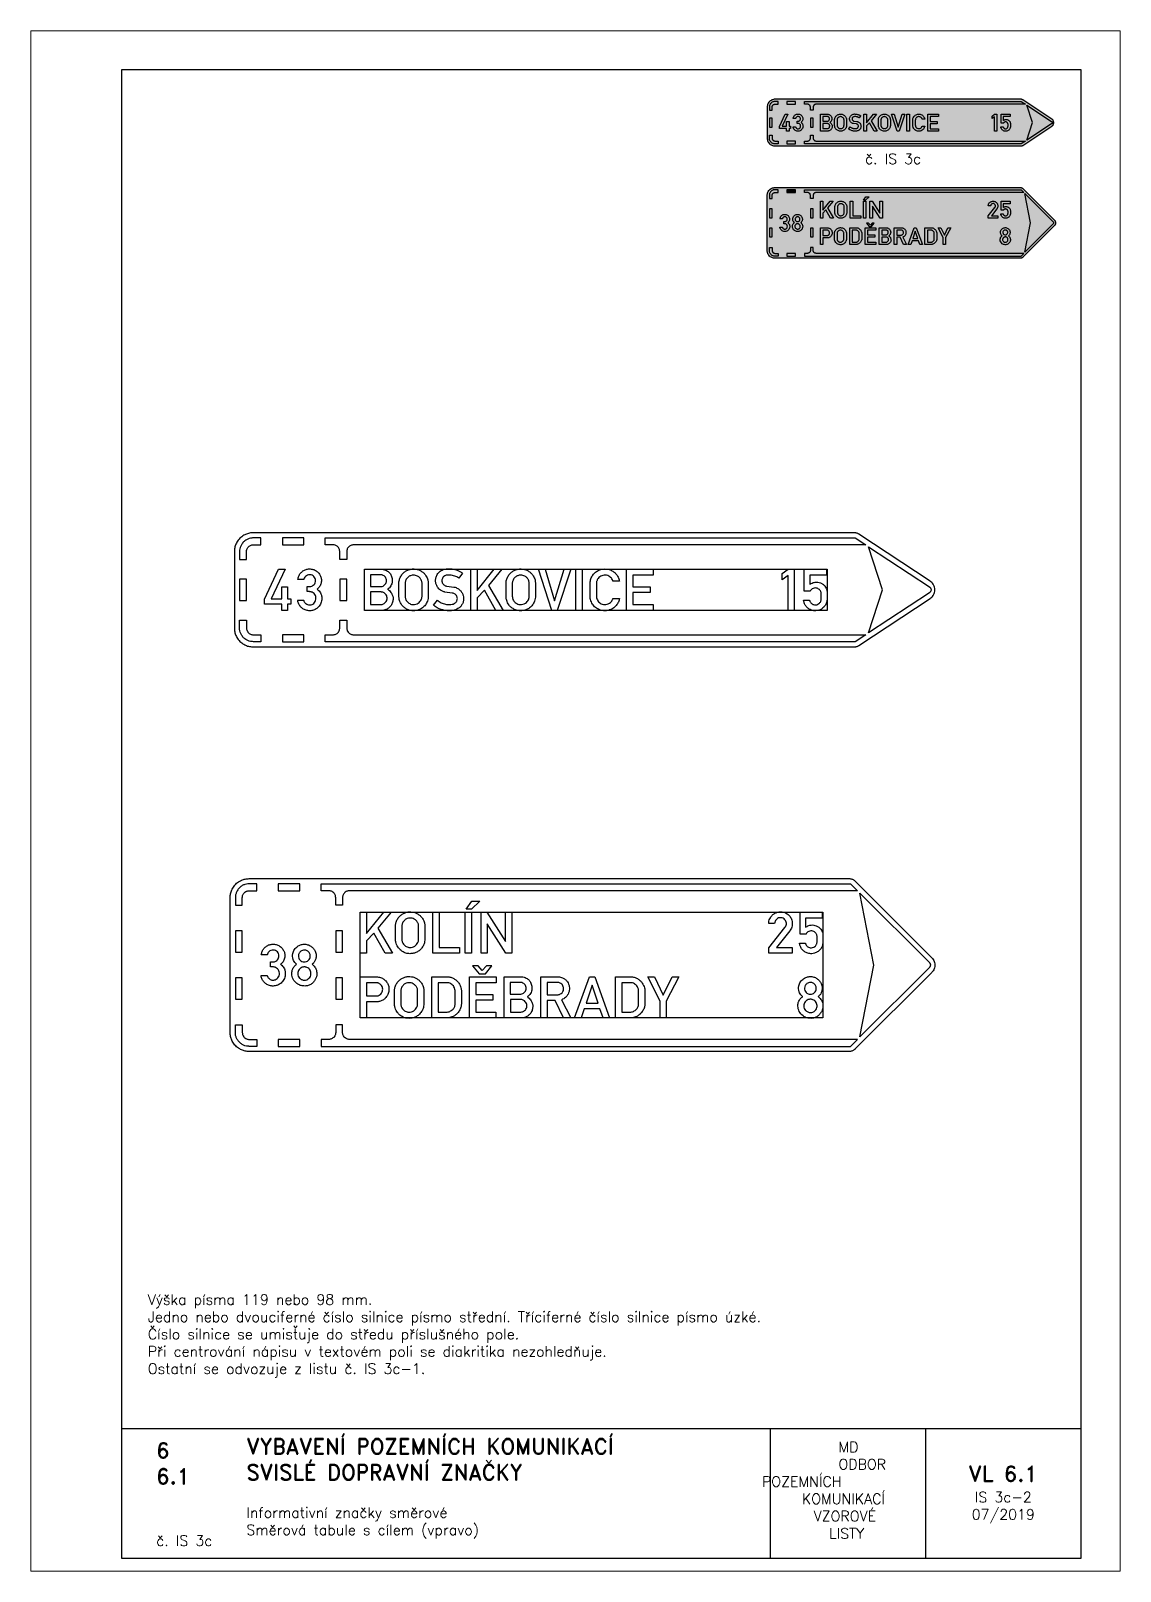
# Paper-space layout 'IS 3c-2' of a CAD drawing. Header units: millimetres. Extents: x 0 to 210, y 0 to 297.
# The model-space entities are those that its viewports show. They can reach past a viewport. Long polylines and large blocks are cut down to what shows.
import ezdxf

# ---------------------------------------------------------------- set-up
doc = ezdxf.new("R2010")
doc.units = ezdxf.units.MM
doc.header["$LTSCALE"] = 5
doc.linetypes.add('ČÁRKOVANÁX2', pattern=[1.5, 1, -0.5])
doc.layers.add('Rozpiska', color=7, linetype='Continuous')
doc.layers.add('Značka', color=7, linetype='Continuous')
doc.layers.add('Rámeček', color=6, linetype='Continuous', plot=False)
doc.styles.get("Standard").update_dxf_attribs({"font": 'romand.shx', "height": 37.5})

psp = doc.layouts.new('IS 3c-2')

# ---------------------------------------------------------------- texts
at = {"layer": 'Rozpiska', "color": 7}
for s, width, heights, insert, char_height, attachment_point in [('\\pi3.1605;č. IS 3c', 18.8924, [0], (157.65, 273.31), 2, 1), ('Výška písma 119 nebo 98 mm. \\PJedno nebo dvouciferné číslo silnice písmo střední. Tříciferné číslo silnice písmo úzké.{\\H1.83333x; }\\PČíslo silnice se umisťuje do středu příslušného pole.{\\H1.84127x; }\\PPři centrování nápisu v textovém poli se diakritika nezohledňuje.{\\H1.80291x; }\\POstatní se odvozuje z listu č. IS 3c-1.{\\H1.5657x; }', 177.7943, [0], (22.56, 53.38), 2, 1), ('6', 149.0422, [0], (24.17, 24.77), 3, 1), ('{\\C6;VYBAVENÍ POZEMNÍCH KOMUNIKACÍ\\P}SVISLÉ DOPRAVNÍ ZNAČKY{\\H1.34524x; }', 149.0422, [0], (41.56, 25.56), 3, 1), ('\\pi14.7414;{\\C6;MD\\P\\pi2.36044;}ODBOR POZEMNÍCH{\\H1.57143x; }\\P\\pi7.69378;KOMUNIKACÍ{\\H1.5x; }\\P\\pi9.97949;{\\C6;VZOROVÉ\\H1.47619x; \\H0.67742x;\\P\\pi12.93187;LISTY\\H1.26984x; }', 33.1018, [0], (140.95, 24.95), 2, 1), ('6.1', 149.0422, [0], (24.17, 19.78), 3, 1), ('{\\H1.5x;\\C6;VL 6.1\\P\\H0.66667x;IS 3c-2\\H1.66666x; \\H0.6x;\\P07/2019\\H1.80159x; }', 32.8401, [0], (187.46, 14.78), 2, 5), ('{\\C6;Informativní značky směrové\\P}Směrová tabule s cílem (vpravo){\\H2.02381x; }', 149.0422, [0], (41.56, 12.29), 2, 1), ('{\\C6;č. IS 3c}', 18.3305, [2.67], (24.18, 6.89), 2, 1)]:
    psp.add_mtext_dynamic_manual_height_columns(s, width=width, gutter_width=100, heights=heights, dxfattribs=dict(at, insert=insert, char_height=char_height, attachment_point=attachment_point))

msp = doc.modelspace()

# ---------------------------------------------------------------- linework, layer by layer
at = {"layer": 'Značka', "color": 5}
for points in [[(3739.9, 1170.2), (5477.3, 1170.2, 0.001925), (5478.1, 1170.2, 0.006029), (5478.8, 1170.2, 0.031275), (5481.7, 1170.6, 0.030307), (5484.5, 1171.2, 0.031399), (5487.3, 1172.2, 0.03467), (5489.9, 1173.6), (5490.5, 1173.9), (5491.1, 1174.3), (5696.9, 1310.1), (5698.1, 1311), (5699.3, 1311.9, 0.052588), (5703.5, 1316, 0.052765), (5706.8, 1321, 0.065589), (5709.5, 1327.8, 0.065817), (5710.4, 1335.2, 0.06551), (5709.5, 1342.5, 0.063873), (5706.8, 1349.4, 0.052731), (5703.5, 1354.4, 0.057584), (5699.3, 1358.5), (5698.1, 1359.4), (5696.9, 1360.2), (5491.1, 1496.1), (5490.5, 1496.4), (5489.9, 1496.8, 0.031276), (5487.3, 1498.1, 0.030289), (5484.5, 1499.1, 0.031362), (5481.7, 1499.8, 0.03468), (5478.8, 1500.1), (5478.1, 1500.2), (5477.3, 1500.2), (3739.9, 1500.2), (3737, 1500.1), (3734.1, 1499.9, 0.055716), (3722.9, 1497.6, 0.056169), (3712.4, 1492.8, 0.069686), (3700.9, 1484.2, 0.068355), (3692.2, 1472.7, 0.05643), (3687.4, 1462.2, 0.061123), (3685.2, 1450.9, 0.012203), (3685, 1448.1, 0.004069), (3684.9, 1445.2), (3684.9, 1225.2, 0.003578), (3685, 1222.3, 0.010727), (3685.2, 1219.4, 0.055714), (3687.5, 1208.2, 0.056165), (3692.2, 1197.7, 0.069691), (3700.9, 1186.2, 0.068351), (3712.4, 1177.6, 0.056422), (3722.9, 1172.7, 0.061128), (3734.1, 1170.5), (3737, 1170.3), (3739.9, 1170.2)], [(3719.9, 1423.2), (3719.9, 1445.2, -0.003576), (3719.9, 1446.2, -0.010719), (3720, 1447.3, -0.055711), (3720.8, 1451.4, -0.056162), (3722.5, 1455.2, -0.069688), (3725.7, 1459.3, -0.068364), (3729.9, 1462.5, -0.056428), (3733.7, 1464.3, -0.061129), (3737.8, 1465.1), (3738.8, 1465.1), (3739.9, 1465.2), (3761.9, 1465.2), (3761.9, 1485.2), (3739.9, 1485.2), (3737.8, 1485.1), (3735.7, 1485, 0.055713), (3727.5, 1483.3, 0.056169), (3719.9, 1479.8, 0.069689), (3711.5, 1473.5, 0.068351), (3705.2, 1465.2, 0.056428), (3701.7, 1457.5, 0.061122), (3700.1, 1449.4, 0.0122), (3699.9, 1447.3, 0.004069), (3699.9, 1445.2), (3699.9, 1423.2), (3719.9, 1423.2)], [(5510.7, 1465.2), (4029.9, 1465.2), (4028.8, 1465.1), (4027.8, 1465.1, 0.055726), (4023.7, 1464.2, 0.056168), (4019.9, 1462.5, 0.069705), (4015.7, 1459.4, 0.068359), (4012.5, 1455.2, 0.056422), (4010.8, 1451.4, 0.061115), (4010, 1447.3, 0.012228), (4009.9, 1446.2, 0.004056), (4009.9, 1445.2), (4009.9, 1423.2), (3989.9, 1423.2), (3989.9, 1445.2), (3989.8, 1446.2, 0.01073), (3989.7, 1447.3, 0.055724), (3988.9, 1451.4, 0.056159), (3987.2, 1455.2, 0.069691), (3984, 1459.3, 0.068364), (3979.9, 1462.5, 0.056428), (3976, 1464.3, 0.06113), (3971.9, 1465.1), (3970.9, 1465.1), (3969.9, 1465.2), (3947.9, 1465.2), (3947.9, 1485.2), (5480.4, 1485.2), (5510.7, 1465.2)], [(5519, 1210.7), (5559, 1335.2), (5519, 1459.7), (5695, 1343.5), (5695.4, 1343.2), (5695.8, 1342.9, -0.052589), (5697.2, 1341.6, -0.05277), (5698.3, 1339.9, -0.065562), (5699.2, 1337.6, -0.065783), (5699.5, 1335.2, -0.065493), (5699.2, 1332.7, -0.063886), (5698.3, 1330.4), (5697.2, 1328.8, -0.057584), (5695.8, 1327.4), (5695.4, 1327.1), (5695, 1326.8), (5519, 1210.7)], [(3885, 1305.5), (3885.5, 1304.1, 0.016114), (3886, 1302.7, 0.066958), (3888.4, 1298.6, 0.067351), (3891.8, 1295.3, 0.079614), (3896.6, 1292.6, 0.083503), (3902, 1291.5, 0.07872), (3907.1, 1292, 0.077301), (3911.8, 1294.1, 0.094864), (3916.7, 1298.4, 0.087403), (3919.8, 1304.3, 0.097389), (3921, 1311.7, 0.104445), (3919.1, 1319, 0.094862), (3915.3, 1324.5, 0.09566), (3909.8, 1328.3, 0.045614), (3906.9, 1329.3, 0.043314), (3903.9, 1329.8), (3903.2, 1329.8), (3902.5, 1329.9), (3895.2, 1329.9), (3895.2, 1344.7), (3902.8, 1344.7), (3903.4, 1344.7), (3904.1, 1344.7, 0.089507), (3908.8, 1345.7, 0.078179), (3913, 1348.2, 0.09856), (3917.3, 1352.9, 0.099795), (3919.4, 1359, 0.096868), (3919.3, 1365.2, 0.098698), (3916.9, 1371, 0.100567), (3912.6, 1375.6, 0.097645), (3906.7, 1378.1, 0.106021), (3899.8, 1378.5, 0.108979), (3893.3, 1375.9, 0.096319), (3888.8, 1371.8, 0.100255), (3886.2, 1366.3), (3886, 1365.6), (3885.9, 1364.9), (3868.6, 1364.9, -0.004896), (3869.1, 1367.5, -0.014661), (3869.7, 1370.1, -0.07091), (3873.4, 1379.1, -0.076589), (3879.6, 1386.6, -0.078959), (3887.6, 1392.2, -0.07638), (3896.9, 1395.1, -0.077806), (3907, 1395.4, -0.077971), (3916.7, 1392.6, -0.081005), (3925.6, 1386.9, -0.080996), (3932.2, 1378.6, -0.076304), (3935.8, 1369.9, -0.079821), (3936.7, 1360.4, -0.092083), (3934.1, 1349.5, -0.10509), (3927.8, 1340.6, -0.020576), (3926, 1338.9), (3924, 1337.3), (3925.8, 1336), (3927.6, 1334.6, -0.058052), (3932.1, 1329.7, -0.058895), (3935.3, 1323.8, -0.07488), (3937.6, 1315.3, -0.064095), (3937.5, 1306.5, -0.089413), (3933.8, 1293.7, -0.101879), (3925.7, 1283.3, -0.087332), (3916.5, 1277.4, -0.080962), (3905.8, 1274.8, -0.079644), (3895, 1275.4, -0.082661), (3884.9, 1279.3, -0.076822), (3877, 1285.5, -0.07659), (3871.3, 1293.8, -0.041092), (3869.3, 1298.6, -0.040363), (3868.1, 1303.7), (3868, 1304.6), (3867.8, 1305.5), (3885, 1305.5)], [(4060.9, 1275.7), (4060.9, 1394.7), (4109.7, 1394.7), (4111, 1394.6), (4112.2, 1394.6, -0.053522), (4118.9, 1393.4, -0.058871), (4125.2, 1390.8, -0.084097), (4133.1, 1384.8, -0.083992), (4138.5, 1376.7, -0.052898), (4140.6, 1371, -0.048081), (4141.5, 1364.9, -0.047694), (4141.4, 1358.8, -0.051704), (4140, 1352.8, -0.05781), (4137.2, 1346.6, -0.056927), (4133.1, 1341.2, -0.018995), (4131.6, 1339.6, -0.01917), (4129.9, 1338.2), (4129, 1337.5), (4128.1, 1336.8), (4129.3, 1335.9), (4130.5, 1335, -0.045533), (4135.5, 1330.5, -0.053971), (4139.4, 1325.1, -0.077426), (4143, 1316.5, -0.076327), (4143.8, 1307.3, -0.084936), (4141.7, 1297, -0.082722), (4136.3, 1287.9, -0.067289), (4130.2, 1282, -0.067548), (4122.8, 1277.9, -0.045461), (4117.6, 1276.3, -0.04876), (4112.3, 1275.7), (4111.2, 1275.7), (4110.2, 1275.7), (4060.9, 1275.7)], [(4160.6, 1354.3, -0.001488), (4160.7, 1355.2, -0.004525), (4160.7, 1356.2, -0.030674), (4161.4, 1361.2, -0.031071), (4162.7, 1366.1, -0.066297), (4167.3, 1375.9, -0.068474), (4174.3, 1384.2, -0.061858), (4182, 1390, -0.059931), (4190.9, 1393.7, -0.057342), (4200.1, 1395.5, -0.057584), (4209.4, 1395.1, -0.056914), (4218.3, 1392.8, -0.057499), (4226.5, 1388.6, -0.055379), (4233.4, 1383, -0.053459), (4239, 1376.1, -0.043032), (4242.3, 1370.1, -0.048855), (4244.4, 1363.6, -0.022739), (4245.1, 1360.1, -0.012948), (4245.5, 1356.5), (4245.6, 1355.9), (4245.6, 1355.4), (4245.6, 1315.5, -0.00099), (4245.6, 1314.6, -0.002768), (4245.5, 1313.7, -0.035768), (4244.2, 1306.3, -0.047835), (4241.7, 1299.2, -0.07879), (4235.3, 1289.3, -0.073095), (4226.3, 1281.6, -0.060116), (4217.7, 1277.2, -0.059847), (4208.3, 1275, -0.071109), (4196.6, 1275, -0.074187), (4185.4, 1278.4, -0.06604), (4176.6, 1283.8, -0.061697), (4169.4, 1291.2, -0.047085), (4165.2, 1297.6, -0.053872), (4162.5, 1304.6, -0.030227), (4161.4, 1309.2, -0.017685), (4160.8, 1313.9), (4160.7, 1315), (4160.6, 1316.1), (4160.6, 1354.3)], [(4272.2, 1304.9), (4273.3, 1303.9), (4274.5, 1303, 0.039103), (4279.9, 1299.4, 0.032091), (4285.9, 1296.6, 0.03265), (4292.3, 1294.4, 0.039891), (4298.8, 1293.2, 0.024489), (4303.3, 1292.8, 0.01432), (4307.8, 1292.9, 0.035311), (4314.5, 1293.4, 0.084139), (4320.8, 1295.5, 0.055196), (4323.7, 1297.4, 0.056), (4326.2, 1299.9, 0.057315), (4328, 1302.8, 0.05691), (4329.2, 1306.1, 0.062829), (4329.7, 1309.9, 0.064434), (4329.2, 1313.7, 0.085849), (4327.1, 1318.5, 0.089188), (4323.6, 1322.3, 0.071834), (4319.8, 1324.5, 0.059307), (4315.7, 1325.7), (4315.2, 1325.7), (4314.7, 1325.8), (4293.9, 1328.5), (4293.1, 1328.7), (4292.3, 1329, -0.017774), (4288.3, 1330.3, -0.032305), (4284.4, 1332, -0.062178), (4278.6, 1336, -0.05528), (4273.8, 1341.3, -0.068822), (4269.2, 1349.4, -0.072887), (4267, 1358.4, -0.074661), (4267.3, 1367.6, -0.072247), (4270.2, 1376.4, -0.094604), (4277.7, 1386.8, -0.103596), (4288.5, 1393.5, -0.055199), (4295.3, 1395.4, -0.035097), (4302.4, 1396.1, -0.02941), (4310.4, 1396, -0.030642), (4318.2, 1394.8, -0.03294), (4326.7, 1392.6, -0.029907), (4334.9, 1389.3, -0.019585), (4339, 1387.3, -0.028937), (4342.9, 1384.8), (4343.7, 1384.2), (4344.5, 1383.7), (4334.3, 1369), (4332.9, 1369.9), (4331.6, 1370.7, 0.031818), (4325.3, 1373.8, 0.035472), (4318.7, 1376.1, 0.037908), (4311.9, 1377.5, 0.035605), (4304.9, 1377.9, 0.05695), (4297.4, 1377.2, 0.118684), (4290.9, 1374.1, 0.089577), (4287.6, 1370.5, 0.077151), (4285.5, 1366, 0.050936), (4285, 1362.9, 0.055001), (4285, 1359.8, 0.076583), (4286.3, 1355.4, 0.070202), (4288.7, 1351.6, 0.053199), (4291.1, 1349.2, 0.057403), (4293.9, 1347.4, 0.030535), (4295.4, 1346.7, 0.032979), (4296.9, 1346.3), (4298.2, 1346), (4299.4, 1345.9), (4319.1, 1343.3), (4319.7, 1343.2), (4320.4, 1343.1, -0.057691), (4325.9, 1341.6, -0.045352), (4331.1, 1339, -0.06211), (4338, 1333.6, -0.068461), (4343.2, 1326.8, -0.067352), (4346.5, 1319.1, -0.064545), (4347.8, 1310.8, -0.073537), (4346.8, 1301.2, -0.075687), (4343.1, 1292.3, -0.065672), (4338.1, 1285.7, -0.06668), (4331.6, 1280.7, -0.056086), (4324.6, 1277.5, -0.038298), (4317.1, 1275.6, -0.042199), (4306.3, 1274.6, -0.042477), (4295.6, 1275.3, -0.040677), (4285.1, 1277.7, -0.036914), (4275.1, 1281.6, -0.028951), (4268.6, 1285.1, -0.038935), (4262.6, 1289.4), (4261.5, 1290.3), (4260.5, 1291.2), (4272.2, 1304.9)], [(4470.5, 1354.3), (4470.6, 1355.2, -0.004463), (4470.7, 1356.2, -0.030674), (4471.3, 1361.2, -0.031065), (4472.6, 1366.1, -0.066297), (4477.2, 1375.9, -0.068476), (4484.2, 1384.2, -0.061858), (4491.9, 1390, -0.059933), (4500.8, 1393.7, -0.057342), (4510, 1395.5, -0.057585), (4519.3, 1395.1, -0.056914), (4528.2, 1392.8, -0.057496), (4536.4, 1388.6, -0.055379), (4543.3, 1383, -0.053448), (4548.9, 1376.1, -0.043017), (4552.2, 1370.1, -0.048838), (4554.3, 1363.6, -0.022706), (4555, 1360.1, -0.012948), (4555.4, 1356.5), (4555.5, 1355.9), (4555.6, 1355.4), (4555.6, 1315.5), (4555.5, 1314.6), (4555.4, 1313.7, -0.035776), (4554.1, 1306.3, -0.047842), (4551.6, 1299.2, -0.078799), (4545.2, 1289.3, -0.073095), (4536.2, 1281.6, -0.060122), (4527.6, 1277.2, -0.059847), (4518.2, 1275, -0.071109), (4506.5, 1275, -0.074185), (4495.3, 1278.4, -0.066043), (4486.5, 1283.8, -0.061691), (4479.3, 1291.2, -0.047086), (4475.1, 1297.6, -0.053872), (4472.4, 1304.6, -0.030221), (4471.3, 1309.2, -0.017672), (4470.7, 1313.9), (4470.6, 1315), (4470.5, 1316.1), (4470.5, 1354.3)], [(4798.2, 1309.7), (4797.7, 1307.5), (4797.2, 1305.3, -0.074267), (4792.6, 1294.7, -0.07334), (4785.1, 1285.8, -0.087472), (4773.4, 1278.1, -0.087033), (4759.9, 1274.8, -0.081781), (4746.8, 1275.6, -0.082642), (4734.7, 1280.5, -0.082255), (4724.5, 1288.8, -0.076612), (4717.4, 1300, -0.049038), (4714.8, 1307, -0.06406), (4713.8, 1314.2), (4713.8, 1315.1), (4713.9, 1316), (4713.9, 1356), (4713.9, 1357.2), (4714.1, 1358.4, -0.076277), (4717.1, 1369.9, -0.076924), (4723.5, 1380.2, -0.07328), (4731.8, 1387.9, -0.069836), (4741.9, 1393.1, -0.059238), (4751.3, 1395.4, -0.060626), (4761, 1395.4, -0.068021), (4771.6, 1392.9, -0.06641), (4781.3, 1387.6, -0.053993), (4787.9, 1381.8, -0.055384), (4793.1, 1374.8, -0.038268), (4795.8, 1369.6, -0.040719), (4797.5, 1364.1), (4797.9, 1362.4), (4798.3, 1360.7), (4779.6, 1360.7), (4778.9, 1362.5, 0.015644), (4778.1, 1364.2, 0.060783), (4775, 1369, 0.062697), (4770.8, 1372.9, 0.078745), (4764.4, 1376.3, 0.078053), (4757.3, 1377.6, 0.073295), (4750.6, 1377, 0.073377), (4744.3, 1374.5, 0.069989), (4739.1, 1370.7, 0.0703), (4735.2, 1365.6, 0.038797), (4733.6, 1362.3, 0.035413), (4732.5, 1358.9, 0.022029), (4732.1, 1357, 0.028788), (4731.9, 1355), (4731.8, 1354.5), (4731.8, 1354), (4731.8, 1316.3), (4731.9, 1315.6), (4732, 1314.8, 0.059588), (4733.3, 1308.7, 0.068103), (4736.2, 1303.2, 0.072022), (4740.4, 1298.5, 0.068632), (4745.7, 1295, 0.071736), (4752, 1292.9, 0.073118), (4758.7, 1292.7, 0.082615), (4766.1, 1294.6, 0.081785), (4772.5, 1298.8, 0.058806), (4776.2, 1302.8, 0.059261), (4778.8, 1307.5), (4779.3, 1308.6), (4779.7, 1309.7), (4798.2, 1309.7)], [(5348.1, 1305.4), (5348.3, 1304.6), (5348.6, 1303.8, 0.061321), (5350.5, 1299.5, 0.076057), (5353.5, 1295.9, 0.081251), (5357.4, 1293.2, 0.074055), (5362, 1291.9, 0.102548), (5369.1, 1292.1, 0.116977), (5375.3, 1295.2, 0.072321), (5378.3, 1298.1, 0.058833), (5380.3, 1301.8, 0.043852), (5381.4, 1304.8, 0.050818), (5381.8, 1307.9), (5381.9, 1308.8), (5381.9, 1309.6), (5381.9, 1324), (5381.8, 1325.7), (5381.5, 1327.4, 0.068278), (5380.3, 1330.8, 0.054012), (5378.2, 1333.9, 0.069233), (5374.5, 1337.4, 0.080534), (5370.1, 1339.7, 0.097815), (5364.1, 1340.5, 0.091131), (5358.2, 1339.1, 0.085459), (5353.4, 1336.3, 0.103671), (5350.1, 1332), (5349.9, 1331.5), (5349.6, 1330.9), (5332.9, 1330.9), (5332.9, 1394.7), (5396.7, 1394.7), (5396.7, 1377.7), (5348.8, 1377.7), (5348.8, 1350.9), (5350.8, 1352.3), (5352.8, 1353.5, -0.051738), (5358.4, 1356, -0.05271), (5364.5, 1357.3, -0.06579), (5372.1, 1357.3, -0.065565), (5379.5, 1355.3, -0.06935), (5386.6, 1351.4, -0.071359), (5392.3, 1345.7, -0.059659), (5395.9, 1339.8, -0.05382), (5398.1, 1333.3), (5398.7, 1330.7), (5398.9, 1328), (5398.9, 1327.6), (5398.9, 1327.3), (5398.9, 1308.2), (5398.8, 1307.3), (5398.8, 1306.5, -0.045309), (5398, 1301, -0.043665), (5396.3, 1295.8, -0.080872), (5390.8, 1286.6, -0.08453), (5382.6, 1279.6, -0.069816), (5374.8, 1276, -0.066782), (5366.4, 1274.6, -0.084629), (5355.2, 1275.9, -0.088721), (5345.1, 1280.9, -0.07419), (5338.3, 1287.2, -0.070954), (5333.6, 1295.1, -0.035747), (5332.1, 1299.4, -0.037157), (5331.2, 1303.8), (5331.1, 1304.6), (5331, 1305.4), (5348.1, 1305.4)], [(4079, 1378.7), (4079, 1344.7), (4107.5, 1344.7), (4108.6, 1344.8), (4109.7, 1344.8, 0.091636), (4114.8, 1346.2, 0.080742), (4119.2, 1349.3, 0.081305), (4122.6, 1353.5, 0.086095), (4124.4, 1358.6, 0.08746), (4124.6, 1364.1, 0.085843), (4122.9, 1369.3, 0.081925), (4119.8, 1373.6, 0.078646), (4115.6, 1376.8, 0.046715), (4112.9, 1378, 0.054002), (4110.1, 1378.6), (4109.5, 1378.6), (4108.9, 1378.7), (4079, 1378.7)], [(4178.8, 1354.2), (4178.8, 1316.1), (4178.8, 1315.4), (4178.9, 1314.7, 0.037584), (4179.5, 1310.9, 0.041676), (4180.7, 1307.3, 0.062888), (4183.5, 1302.4, 0.060173), (4187.4, 1298.3, 0.059421), (4192, 1295.2, 0.064329), (4197.2, 1293.2, 0.050505), (4201.4, 1292.6, 0.044565), (4205.8, 1292.8, 0.073918), (4213.1, 1294.7, 0.085005), (4219.4, 1298.8, 0.073628), (4223.6, 1303.7, 0.063572), (4226.4, 1309.5, 0.033212), (4227.2, 1312.5, 0.042657), (4227.6, 1315.5, 0.00462), (4227.6, 1315.8), (4227.6, 1316.2), (4227.6, 1354.1, 0.002796), (4227.6, 1354.8, 0.00841), (4227.6, 1355.5, 0.062598), (4226.9, 1359.6, 0.048312), (4225.4, 1363.6, 0.076906), (4221, 1370, 0.08378), (4214.8, 1374.6, 0.069864), (4209.1, 1376.9, 0.066682), (4203, 1377.6, 0.088518), (4194.5, 1376.1, 0.098117), (4187.2, 1371.8, 0.062848), (4183.6, 1367.8, 0.051386), (4180.9, 1363.2, 0.039531), (4179.5, 1359.4, 0.050745), (4178.8, 1355.5, 0.007108), (4178.8, 1354.9, 0.002307), (4178.8, 1354.2)], [(4488.7, 1354.2), (4488.7, 1316.1), (4488.7, 1315.4, 0.005165), (4488.8, 1314.7, 0.037584), (4489.4, 1310.9, 0.041676), (4490.6, 1307.3, 0.062884), (4493.4, 1302.4, 0.060158), (4497.3, 1298.3, 0.059421), (4501.9, 1295.2, 0.064337), (4507.1, 1293.2, 0.050509), (4511.3, 1292.6, 0.044565), (4515.7, 1292.8, 0.073921), (4523, 1294.7, 0.085014), (4529.3, 1298.8, 0.073642), (4533.5, 1303.7, 0.063581), (4536.3, 1309.5, 0.033212), (4537.1, 1312.5, 0.042657), (4537.5, 1315.5), (4537.5, 1315.8), (4537.5, 1316.2), (4537.5, 1354.1), (4537.5, 1354.8, 0.00832), (4537.5, 1355.5, 0.062613), (4536.9, 1359.6, 0.048324), (4535.3, 1363.6, 0.076906), (4530.9, 1370, 0.083776), (4524.7, 1374.6, 0.069857), (4519, 1376.9, 0.06668), (4512.9, 1377.6, 0.088519), (4504.4, 1376.1, 0.098118), (4497.1, 1371.8, 0.06286), (4493.5, 1367.8, 0.051395), (4490.8, 1363.2, 0.039531), (4489.4, 1359.4, 0.050753), (4488.7, 1355.5, 0.0072), (4488.7, 1354.9), (4488.7, 1354.2)], [(4079, 1328.9), (4079, 1292.8), (4107.6, 1292.8), (4108.7, 1292.8), (4109.8, 1292.9, 0.05871), (4114, 1293.7, 0.063108), (4118, 1295.5, 0.084062), (4122.4, 1299.1, 0.085728), (4125.4, 1304, 0.082254), (4126.7, 1309.3, 0.080975), (4126.3, 1314.7, 0.088842), (4124, 1320.4, 0.084254), (4119.9, 1325, 0.065597), (4116.2, 1327.4, 0.080403), (4112, 1328.6), (4110.8, 1328.8), (4109.6, 1328.9), (4079, 1328.9)], [(3719.9, 1247.2), (3719.9, 1225.2), (3719.9, 1224.1, 0.010719), (3720, 1223.1, 0.055715), (3720.8, 1219, 0.056167), (3722.5, 1215.2, 0.069688), (3725.7, 1211, 0.068346), (3729.9, 1207.9, 0.056442), (3733.7, 1206.1, 0.061115), (3737.8, 1205.3), (3738.8, 1205.2), (3739.9, 1205.2), (3761.9, 1205.2), (3761.9, 1185.2), (3739.9, 1185.2), (3737.8, 1185.3), (3735.7, 1185.4, -0.055713), (3727.5, 1187.1, -0.056169), (3719.9, 1190.5, -0.069693), (3711.5, 1196.8, -0.068355), (3705.2, 1205.2, -0.056428), (3701.7, 1212.8, -0.061122), (3700.1, 1221, -0.012202), (3699.9, 1223.1, -0.004068), (3699.9, 1225.2), (3699.9, 1247.2), (3719.9, 1247.2)], [(5480.4, 1185.2), (3947.9, 1185.2), (3947.9, 1205.2), (3969.9, 1205.2), (3970.9, 1205.2), (3971.9, 1205.3, 0.055698), (3976, 1206.1, 0.056168), (3979.9, 1207.9, 0.069686), (3984, 1211, 0.068359), (3987.2, 1215.2, 0.056422), (3988.9, 1219, 0.061129), (3989.7, 1223.1, 0.012221), (3989.8, 1224.1, 0.004085), (3989.9, 1225.2), (3989.9, 1247.2), (4009.9, 1247.2), (4009.9, 1225.2, 0.003561), (4009.9, 1224.1, 0.01073), (4010, 1223.1, 0.055727), (4010.8, 1219, 0.056164), (4012.5, 1215.2, 0.069691), (4015.7, 1211, 0.068345), (4019.9, 1207.9, 0.056441), (4023.7, 1206.1, 0.061115), (4027.8, 1205.3), (4028.8, 1205.2), (4029.9, 1205.2), (5510.7, 1205.2), (5480.4, 1185.2)], [(3727.8, 499.9), (5462.5, 499.9), (5463.5, 499.9, -0.008061), (5464.4, 499.9, -0.042035), (5468.3, 499.3, -0.0409), (5472.1, 498, -0.042267), (5475.6, 496.3, -0.046616), (5478.7, 493.9), (5479.5, 493.3), (5480.2, 492.6), (5701.6, 271.1), (5702.7, 270), (5703.7, 268.8, -0.055725), (5707.2, 263.6, -0.05616), (5709.4, 257.7, -0.069695), (5710.5, 249.9, -0.068339), (5709.4, 242.2, -0.056404), (5707.2, 236.3, -0.061118), (5703.7, 231.1), (5702.7, 229.9), (5701.6, 228.7), (5480.2, 7.3), (5479.5, 6.6), (5478.7, 5.9, -0.042026), (5475.6, 3.6, -0.040912), (5472.1, 1.8, -0.042256), (5468.3, 0.6, -0.046623), (5464.4, 0, -0.009272), (5463.5, 0), (5462.5, -0.1), (3727.8, -0.1, -0.003577), (3725, 0, -0.010726), (3722.1, 0.2, -0.055715), (3710.9, 2.5, -0.056166), (3700.3, 7.3, -0.06969), (3688.9, 16, -0.068356), (3680.2, 27.4, -0.056428), (3675.4, 37.9, -0.061122), (3673.1, 49.2, -0.012202), (3673, 52.1, -0.004069), (3672.8, 54.9), (3672.8, 444.9, -0.003577), (3673, 447.8, -0.010727), (3673.1, 450.7, -0.055715), (3675.5, 461.9, -0.056165), (3680.2, 472.4, -0.069692), (3688.9, 483.9, -0.068357), (3700.3, 492.6, -0.056429), (3710.9, 497.4, -0.061123), (3722.1, 499.6), (3725, 499.8), (3727.8, 499.9)], [(3707.9, 422.9), (3707.9, 444.9, -0.003576), (3708, 446, -0.010723), (3708, 447, -0.055716), (3708.9, 451.1, -0.056165), (3710.6, 454.9, -0.069688), (3713.7, 459.1, -0.068355), (3717.9, 462.3, -0.056435), (3721.7, 464, -0.061122), (3725.8, 464.8), (3726.9, 464.9), (3727.9, 464.9), (3749.9, 464.9), (3749.9, 484.9), (3727.9, 484.9), (3725.8, 484.9), (3723.7, 484.7, 0.055713), (3715.6, 483, 0.056166), (3707.9, 479.6, 0.069689), (3699.6, 473.3, 0.068357), (3693.3, 464.9, 0.056427), (3689.8, 457.3, 0.061122), (3688.1, 449.1, 0.012202), (3688, 447, 0.004069), (3687.9, 444.9), (3687.9, 422.9), (3707.9, 422.9)], [(5486.7, 464.9), (4017.9, 464.9), (4016.9, 464.9), (4015.8, 464.8, 0.055714), (4011.7, 464, 0.056168), (4007.9, 462.3, 0.069687), (4003.8, 459.1, 0.068351), (4000.6, 454.9, 0.056435), (3998.8, 451.1, 0.061122), (3998, 447, 0.012165), (3998, 446, 0.004057), (3997.9, 444.9), (3997.9, 422.9), (3977.9, 422.9), (3977.9, 444.9, 0.00359), (3977.9, 446, 0.010705), (3977.8, 447, 0.055714), (3977, 451.1, 0.056168), (3975.2, 454.9, 0.069687), (3972.1, 459.1, 0.068351), (3967.9, 462.3, 0.056435), (3964.1, 464, 0.061122), (3960, 464.8), (3959, 464.9), (3957.9, 464.9), (3935.9, 464.9), (3935.9, 484.9), (5466.7, 484.9), (5486.7, 464.9)], [(5493.8, 42), (5533.8, 249.9), (5493.8, 457.9), (5694.6, 257), (5695, 256.6), (5695.3, 256.2), (5696.5, 254.5), (5697.2, 252.5, -0.06968), (5697.6, 249.9), (5697.2, 247.3), (5696.5, 245.4), (5695.3, 243.6), (5695, 243.2), (5694.6, 242.9), (5493.8, 42)], [(4150.9, 362.5), (4150.9, 363.5), (4151, 364.5, -0.030684), (4151.6, 369.4, -0.031073), (4152.9, 374.3, -0.066298), (4157.5, 384.1, -0.068482), (4164.5, 392.4, -0.061859), (4172.2, 398.2, -0.059931), (4181.1, 402, -0.057346), (4190.3, 403.7, -0.057578), (4199.6, 403.3, -0.056911), (4208.5, 401.1, -0.057499), (4216.7, 396.9, -0.055376), (4223.6, 391.3, -0.053459), (4229.2, 384.3, -0.043034), (4232.5, 378.3, -0.048857), (4234.6, 371.9, -0.022736), (4235.3, 368.4, -0.012964), (4235.7, 364.8), (4235.8, 364.2), (4235.9, 363.6), (4235.9, 323.7), (4235.8, 322.8), (4235.7, 321.9, -0.035784), (4234.4, 314.5, -0.047851), (4231.9, 307.4, -0.078787), (4225.6, 297.5, -0.073097), (4216.5, 289.8, -0.060113), (4207.9, 285.4, -0.059844), (4198.5, 283.2, -0.071111), (4186.8, 283.3, -0.074185), (4175.6, 286.7, -0.066038), (4166.8, 292, -0.061695), (4159.6, 299.5, -0.047085), (4155.4, 305.8, -0.053876), (4152.7, 312.8, -0.030222), (4151.6, 317.5, -0.01768), (4151, 322.2), (4150.9, 323.3), (4150.9, 324.4), (4150.9, 362.5)], [(5230.2, 283.9), (5230.2, 299.8), (5276.8, 358.4), (5277.5, 359.3), (5278.1, 360.2, 0.083007), (5280.6, 365.5, 0.094413), (5281.2, 371.3, 0.092135), (5280, 376.6, 0.084041), (5277, 381.2, 0.098132), (5271.7, 385.3, 0.106058), (5265.3, 387, 0.106169), (5258.8, 386.2, 0.099961), (5253.1, 382.8, 0.083701), (5249.5, 378.7, 0.091649), (5247.6, 373.7), (5247.3, 371.9), (5247.2, 370), (5230.2, 370), (5230.3, 371.6), (5230.3, 373.2, -0.059427), (5231.8, 380.4, -0.058248), (5234.8, 387, -0.072137), (5240.5, 394.3, -0.072222), (5247.9, 399.7, -0.061477), (5255.1, 402.7, -0.059945), (5262.8, 403.8, -0.083062), (5273.8, 402.6, -0.087055), (5283.8, 397.7, -0.087756), (5291.8, 390, -0.087803), (5296.7, 380.1, -0.068495), (5298.2, 371.6, -0.06242), (5297.5, 363, -0.050672), (5295.6, 356.6, -0.061844), (5292.4, 350.9), (5291.8, 350), (5291.1, 349.2), (5252.5, 300.9), (5298.2, 300.9), (5298.2, 283.9), (5230.2, 283.9)], [(5336.1, 313.6), (5336.3, 312.8), (5336.6, 312.1, 0.061326), (5338.5, 307.8, 0.076057), (5341.5, 304.1, 0.081246), (5345.4, 301.5, 0.074037), (5349.9, 300.1, 0.10254), (5357.1, 300.3, 0.116985), (5363.3, 303.4, 0.072331), (5366.3, 306.4, 0.058843), (5368.3, 310, 0.043849), (5369.4, 313, 0.050817), (5369.8, 316.2), (5369.9, 317), (5369.9, 317.8), (5369.9, 332.3), (5369.7, 334), (5369.5, 335.6, 0.06828), (5368.3, 339.1, 0.054022), (5366.2, 342.2, 0.06925), (5362.5, 345.7, 0.08055), (5358, 347.9, 0.097815), (5352.1, 348.8, 0.091126), (5346.1, 347.4, 0.085473), (5341.4, 344.5, 0.103664), (5338.1, 340.2), (5337.9, 339.7), (5337.6, 339.2), (5320.9, 339.2), (5320.9, 402.9), (5384.7, 402.9), (5384.7, 386), (5336.8, 386), (5336.8, 359.2), (5338.8, 360.5), (5340.8, 361.8, -0.051729), (5346.4, 364.3, -0.052706), (5352.4, 365.6, -0.065798), (5360.1, 365.6, -0.065557), (5367.5, 363.6, -0.069363), (5374.6, 359.7, -0.071362), (5380.3, 354, -0.059655), (5383.9, 348.1, -0.053817), (5386.1, 341.6), (5386.6, 338.9), (5386.8, 336.2), (5386.8, 335.9), (5386.8, 335.5), (5386.8, 316.4), (5386.8, 315.6), (5386.8, 314.7, -0.045308), (5386, 309.3, -0.043665), (5384.3, 304, -0.080877), (5378.8, 294.8, -0.08453), (5370.6, 287.9, -0.069813), (5362.8, 284.3, -0.066782), (5354.4, 282.9, -0.084624), (5343.2, 284.2, -0.088723), (5333.1, 289.2, -0.074188), (5326.3, 295.5, -0.070953), (5321.6, 303.4, -0.035744), (5320.1, 307.6, -0.037157), (5319.2, 312.1), (5319.1, 312.8), (5319, 313.6), (5336.1, 313.6)], [(4169, 362.4), (4169, 324.4), (4169, 323.6), (4169.1, 322.9, 0.037599), (4169.7, 319.2, 0.041691), (4171, 315.6, 0.062903), (4173.7, 310.7, 0.060173), (4177.7, 306.5, 0.059421), (4182.2, 303.4, 0.064326), (4187.4, 301.5, 0.050523), (4191.7, 300.8, 0.044573), (4196, 301, 0.073914), (4203.3, 303, 0.085011), (4209.6, 307.1, 0.073621), (4213.9, 311.9, 0.063585), (4216.6, 317.8, 0.033171), (4217.4, 320.7, 0.042617), (4217.8, 323.7), (4217.8, 324.1), (4217.8, 324.5), (4217.8, 362.3), (4217.8, 363), (4217.8, 363.7, 0.062601), (4217.2, 367.8, 0.048315), (4215.6, 371.8, 0.076903), (4211.2, 378.2, 0.08377), (4205, 382.9, 0.069862), (4199.3, 385.2, 0.06667), (4193.2, 385.9, 0.088521), (4184.7, 384.4, 0.098116), (4177.4, 380, 0.062848), (4173.8, 376.1, 0.051404), (4171.2, 371.4, 0.039529), (4169.8, 367.7, 0.05075), (4169.1, 363.8), (4169, 363.1), (4169, 362.4)], [(3779.3, 220.2, 0.005361), (3779.8, 218.8, 0.016113), (3780.3, 217.5, 0.066969), (3782.7, 213.4, 0.067352), (3786.1, 210.1, 0.079617), (3790.9, 207.3, 0.083501), (3796.3, 206.3, 0.078723), (3801.4, 206.8, 0.077305), (3806.1, 208.8, 0.094873), (3811.1, 213.2, 0.087407), (3814.1, 219.1, 0.097388), (3815.3, 226.5, 0.104442), (3813.5, 233.7, 0.094863), (3809.6, 239.3, 0.095662), (3804.1, 243, 0.045595), (3801.2, 244, 0.043324), (3798.2, 244.5), (3797.5, 244.6), (3796.8, 244.6), (3789.5, 244.6), (3789.5, 259.5), (3797.1, 259.5), (3797.7, 259.5), (3798.4, 259.5, 0.089514), (3803.1, 260.4, 0.078181), (3807.3, 262.9, 0.098562), (3811.6, 267.7, 0.099796), (3813.7, 273.7, 0.096868), (3813.6, 280, 0.098697), (3811.2, 285.7, 0.100562), (3806.9, 290.3, 0.097636), (3801.1, 292.9, 0.106012), (3794.1, 293.2, 0.108975), (3787.6, 290.7, 0.096314), (3783.1, 286.5, 0.100254), (3780.5, 281, 0.009587), (3780.3, 280.4), (3780.2, 279.7), (3762.9, 279.7, -0.004902), (3763.4, 282.3, -0.014656), (3764, 284.8, -0.070911), (3767.7, 293.8, -0.07659), (3773.9, 301.4, -0.07896), (3781.9, 307, -0.076377), (3791.2, 309.9, -0.077803), (3801.3, 310.2, -0.077972), (3811, 307.3, -0.081009), (3819.9, 301.6, -0.080994), (3826.5, 293.4, -0.076304), (3830.2, 284.6, -0.079819), (3831, 275.1, -0.092078), (3828.4, 264.3, -0.105091), (3822.1, 255.3, -0.020585), (3820.3, 253.7, -0.006864), (3818.3, 252.1), (3820.1, 250.7, -0.015052), (3821.9, 249.3, -0.058052), (3826.4, 244.4, -0.058899), (3829.6, 238.6, -0.074884), (3831.9, 230.1, -0.064097), (3831.9, 221.2, -0.089411), (3828.1, 208.4, -0.101883), (3820, 198, -0.087332), (3810.8, 192.1, -0.080966), (3800.1, 189.5, -0.07965), (3789.3, 190.1, -0.082663), (3779.2, 194.1, -0.076825), (3771.3, 200.3, -0.076587), (3765.6, 208.5, -0.041096), (3763.6, 213.4, -0.040366), (3762.4, 218.4, -0.005213), (3762.3, 219.3), (3762.2, 220.2), (3779.3, 220.2)], [(3864.8, 252.3, -0.004525), (3863.2, 253.8, -0.013593), (3861.6, 255.3, -0.053041), (3857.7, 260.5, -0.056321), (3854.9, 266.4, -0.074006), (3853.2, 274.7, -0.069895), (3853.9, 283.2, -0.098171), (3858.8, 295, -0.100619), (3867.8, 304.1, -0.080454), (3876.6, 308.6, -0.075913), (3886.4, 310.2, -0.078228), (3896.8, 308.9, -0.081327), (3906.2, 304.5, -0.076774), (3913.5, 298.1, -0.074239), (3918.5, 289.8, -0.086922), (3921.4, 278.8, -0.09762), (3920.1, 267.6, -0.06932), (3917.1, 260.4, -0.065637), (3912.2, 254.4, -0.01101), (3911, 253.3, -0.003672), (3909.8, 252.1, -0.005467), (3911.8, 250.5, -0.016428), (3913.7, 248.7, -0.049535), (3917.7, 244.1, -0.049122), (3920.7, 238.7, -0.05798), (3922.9, 231.8, -0.057677), (3923.5, 224.6, -0.065986), (3922.3, 216.1, -0.061527), (3919, 208.1, -0.069163), (3913.3, 200.2, -0.073508), (3905.6, 194.2, -0.076286), (3896.2, 190.3, -0.072984), (3886, 189.4, -0.078096), (3875.4, 191.3, -0.08033), (3865.9, 196.5, -0.11502), (3855.2, 208.9, -0.124812), (3851.2, 224.8, -0.083783), (3852.4, 234.8, -0.08315), (3856.7, 243.8, -0.038223), (3859.8, 247.6, -0.030574), (3863.3, 251), (3864, 251.6), (3864.8, 252.3)], [(3887.4, 293.3, 0.080316), (3882, 292.4, 0.085962), (3877.2, 289.9, 0.116247), (3872.2, 284.1, 0.119269), (3870.3, 276.7, 0.107898), (3871.3, 270.1, 0.106442), (3874.9, 264.5, 0.104975), (3880.4, 260.7, 0.100132), (3887, 259.3, 0.094738), (3893.1, 260.2, 0.098508), (3898.5, 263.3, 0.106669), (3902.8, 268.8, 0.108978), (3904.4, 275.5, 0.076155), (3904, 280.1, 0.070396), (3902.3, 284.4, 0.07472), (3899.2, 288.4, 0.078342), (3895.1, 291.4, 0.064612), (3891.4, 292.8, 0.061609), (3887.4, 293.3)], [(3887.4, 244.5, 0.045287), (3884, 244.3, 0.047545), (3880.7, 243.4, 0.072359), (3876, 240.9, 0.073224), (3872.2, 237.1, 0.090606), (3869.1, 231.3, 0.092288), (3868.2, 224.8, 0.096897), (3869.7, 218, 0.096607), (3873.5, 212.3, 0.105779), (3879.8, 207.8, 0.105689), (3887.4, 206.3, 0.101748), (3894.6, 207.7, 0.102475), (3900.7, 211.7, 0.096588), (3904.8, 217.3, 0.094972), (3906.5, 224, 0.08007), (3906.1, 229.7, 0.079526), (3904, 235, 0.08588), (3899.9, 239.9, 0.087518), (3894.5, 243.1, 0.051609), (3891, 244.2, 0.047119), (3887.4, 244.5)], [(4048.9, 96.9), (4048.9, 215.9), (4097.1, 215.9), (4097.8, 215.9), (4098.5, 215.8, -0.025344), (4104.6, 214.6, -0.042922), (4110.5, 212.7, -0.079586), (4119.2, 207.5, -0.076488), (4126, 199.8, -0.07689), (4130.5, 190.6, -0.075742), (4132, 180.5, -0.094029), (4129.9, 167.4, -0.098358), (4123.1, 156.1, -0.07329), (4115.9, 149.7, -0.067693), (4107.3, 145.5, -0.034206), (4102.8, 144.3, -0.037879), (4098.2, 143.7, -0.004948), (4097.5, 143.7, -0.001649), (4096.7, 143.7), (4067.1, 143.7), (4067.1, 96.9), (4048.9, 96.9)], [(4067.1, 198.9), (4067.1, 160.6), (4095.3, 160.6), (4095.9, 160.6, 0.007609), (4096.4, 160.6, 0.06713), (4100.4, 161.3, 0.057717), (4104.1, 163, 0.071734), (4108.4, 166.2, 0.074481), (4111.5, 170.5, 0.068273), (4113.3, 175, 0.065317), (4113.9, 179.9, 0.077203), (4113, 185.6, 0.083743), (4110.4, 190.8, 0.0734), (4107, 194.5, 0.066074), (4102.6, 197.2, 0.042662), (4099.7, 198.3, 0.049247), (4096.6, 198.8), (4096.2, 198.8), (4095.7, 198.9), (4067.1, 198.9)], [(4147.9, 175.5), (4148, 176.5), (4148, 177.5, -0.030672), (4148.7, 182.4, -0.031076), (4150, 187.3, -0.066296), (4154.5, 197.1, -0.068478), (4161.6, 205.4, -0.061858), (4169.3, 211.2, -0.059929), (4178.2, 215, -0.057343), (4187.3, 216.7, -0.057581), (4196.7, 216.3, -0.056913), (4205.6, 214.1, -0.057498), (4213.8, 209.9, -0.05538), (4220.7, 204.3, -0.05346), (4226.3, 197.3, -0.043035), (4229.6, 191.3, -0.048855), (4231.7, 184.9, -0.022736), (4232.4, 181.4, -0.012929), (4232.8, 177.8), (4232.9, 177.2), (4232.9, 176.6), (4232.9, 136.7), (4232.8, 135.8), (4232.7, 134.9, -0.035785), (4231.5, 127.5, -0.047835), (4229, 120.4, -0.078788), (4222.6, 110.5, -0.073095), (4213.5, 102.8, -0.060114), (4204.9, 98.4, -0.059846), (4195.5, 96.2, -0.071111), (4183.8, 96.3, -0.074188), (4172.6, 99.7, -0.066043), (4163.8, 105, -0.061698), (4156.6, 112.5, -0.047085), (4152.5, 118.8, -0.053875), (4149.7, 125.8, -0.030231), (4148.7, 130.5, -0.017692), (4148.1, 135.2), (4148, 136.3), (4147.9, 137.4), (4147.9, 175.5)], [(4166, 175.4), (4166, 137.4), (4166.1, 136.6), (4166.1, 135.9, 0.037583), (4166.8, 132.2, 0.041677), (4168, 128.6, 0.062892), (4170.8, 123.7, 0.060177), (4174.7, 119.5, 0.059418), (4179.3, 116.4, 0.064326), (4184.4, 114.5, 0.050517), (4188.7, 113.8, 0.044569), (4193, 114, 0.073908), (4200.4, 116, 0.085003), (4206.7, 120.1, 0.073624), (4210.9, 124.9, 0.063574), (4213.7, 130.8, 0.033208), (4214.5, 133.7, 0.042658), (4214.9, 136.7), (4214.9, 137.1), (4214.9, 137.5), (4214.9, 175.3), (4214.9, 176), (4214.9, 176.7, 0.062599), (4214.2, 180.8, 0.048312), (4212.6, 184.8, 0.076905), (4208.2, 191.2, 0.083777), (4202.1, 195.9, 0.069867), (4196.4, 198.2, 0.066674), (4190.2, 198.9, 0.088519), (4181.8, 197.4, 0.098123), (4174.5, 193, 0.062846), (4170.9, 189.1, 0.051396), (4168.2, 184.4, 0.039527), (4166.8, 180.7, 0.050742), (4166.1, 176.8), (4166.1, 176.1), (4166, 175.4)], [(4256.2, 96.9), (4256.2, 215.9), (4300.3, 215.9, -0.002958), (4301.7, 215.9, -0.008865), (4303.1, 215.9, -0.074824), (4312.9, 214, -0.064092), (4321.8, 209.4, -0.052009), (4328.4, 204.3, -0.052248), (4333.8, 197.9, -0.046294), (4337.5, 191.3, -0.045161), (4340, 184.2, -0.019251), (4340.8, 181, -0.018619), (4341.3, 177.8), (4341.4, 177.1), (4341.4, 176.4), (4341.4, 137.7), (4341.4, 137.1), (4341.4, 136.6, -0.035145), (4340.9, 132.4, -0.02789), (4340, 128.3, -0.067002), (4335.4, 117.7, -0.074007), (4328, 108.7, -0.055399), (4321.4, 103.5, -0.049341), (4313.7, 99.8, -0.03515), (4308.1, 98, -0.041157), (4302.4, 97.1, -0.006187), (4301.3, 97, -0.002063), (4300.2, 96.9), (4256.2, 96.9)], [(4274.3, 198.9), (4274.3, 114.1), (4298.9, 114.1), (4299.8, 114.1, 0.009042), (4300.6, 114.1, 0.064935), (4305.7, 115, 0.055473), (4310.4, 117.1, 0.060177), (4315.2, 120.4, 0.064198), (4319, 124.8, 0.046771), (4321.2, 128.5, 0.042303), (4322.6, 132.6), (4323, 134.5), (4323.3, 136.4), (4323.3, 137), (4323.4, 137.6), (4323.4, 175.6), (4323.3, 176.3), (4323.2, 176.9, 0.038443), (4322.5, 180.6, 0.037926), (4321.3, 184.1, 0.064348), (4318.2, 189.5, 0.066848), (4313.7, 193.9, 0.069122), (4308.4, 197.2, 0.078395), (4302.4, 198.7, 0.012511), (4301.2, 198.8), (4300, 198.9), (4274.3, 198.9)], [(4464.8, 96.9), (4464.8, 215.9), (4513.7, 215.9), (4514.9, 215.9, -0.006999), (4516.1, 215.8, -0.053515), (4522.9, 214.7, -0.058868), (4529.2, 212, -0.084099), (4537, 206.1, -0.083984), (4542.4, 197.9, -0.052881), (4544.6, 192.2, -0.048085), (4545.5, 186.2, -0.047689), (4545.3, 180, -0.051684), (4544, 174.1, -0.057801), (4541.2, 167.9, -0.056925), (4537.1, 162.5), (4535.5, 160.9), (4533.9, 159.4), (4533, 158.7), (4532.1, 158.1), (4533.3, 157.2), (4534.5, 156.3, -0.045544), (4539.4, 151.7, -0.053982), (4543.4, 146.3, -0.077436), (4546.9, 137.8, -0.076327), (4547.7, 128.5, -0.084936), (4545.6, 118.2, -0.082725), (4540.3, 109.2, -0.06729), (4534.2, 103.3, -0.067547), (4526.8, 99.2, -0.045466), (4521.6, 97.6, -0.048769), (4516.2, 96.9, -0.007087), (4515.2, 96.9, -0.002371), (4514.2, 96.9), (4464.8, 96.9)], [(4482.9, 199.9), (4482.9, 166), (4511.5, 166, 0.005332), (4512.6, 166, 0.016036), (4513.7, 166.1, 0.091643), (4518.8, 167.5, 0.080741), (4523.2, 170.6, 0.08131), (4526.5, 174.8, 0.086088), (4528.4, 179.8, 0.08746), (4528.5, 185.3, 0.085848), (4526.8, 190.5, 0.081946), (4523.8, 194.9, 0.078646), (4519.5, 198, 0.046725), (4516.9, 199.2, 0.054023), (4514.1, 199.8), (4513.5, 199.9), (4512.9, 199.9), (4482.9, 199.9)], [(4571, 96.9), (4571, 215.9), (4621.1, 215.9), (4621.8, 215.9, -0.005419), (4622.5, 215.9, -0.052878), (4628.1, 215.1, -0.045254), (4633.5, 213.2, -0.068748), (4641.5, 208.4, -0.074109), (4647.8, 201.6, -0.062852), (4651.5, 194.9, -0.059665), (4653.5, 187.5, -0.05513), (4653.9, 180.2, -0.055176), (4652.7, 173.1, -0.062316), (4649.7, 165.5, -0.063051), (4644.9, 158.9, -0.052743), (4640, 154.4, -0.055197), (4634.2, 151.1), (4632.6, 150.4), (4631, 149.7), (4658.3, 96.9), (4636.9, 96.9), (4612.6, 147.9), (4589.1, 147.9), (4589.1, 96.9), (4571, 96.9)], [(4589.1, 199.9), (4589.1, 163.8), (4618.3, 163.8, 0.002019), (4619, 163.8, 0.005972), (4619.8, 163.9, 0.040792), (4623.1, 164.4, 0.049419), (4626.3, 165.5, 0.110772), (4632.5, 170, 0.114758), (4636.2, 176.8, 0.085167), (4637, 182.1, 0.080084), (4636.1, 187.4, 0.084081), (4633.5, 192.6, 0.081224), (4629.2, 196.7, 0.067106), (4625.3, 198.9, 0.082125), (4621, 199.8), (4620.4, 199.9), (4619.9, 199.9), (4589.1, 199.9)], [(4786.8, 96.9), (4786.8, 215.9), (4830.9, 215.9, -0.002958), (4832.3, 215.9, -0.008864), (4833.7, 215.9, -0.074823), (4843.5, 214, -0.064101), (4852.4, 209.4, -0.052022), (4859, 204.3, -0.052254), (4864.4, 197.9, -0.046301), (4868.2, 191.3, -0.045161), (4870.7, 184.2), (4871.4, 181), (4871.9, 177.8), (4872, 177.1), (4872, 176.4), (4872, 137.7), (4872, 137.1), (4872, 136.6, -0.035131), (4871.6, 132.4, -0.027918), (4870.6, 128.3, -0.067012), (4866, 117.7, -0.074011), (4858.7, 108.7, -0.0554), (4852, 103.5, -0.049338), (4844.4, 99.8, -0.035147), (4838.8, 98, -0.041154), (4833, 97.1, -0.006187), (4831.9, 97), (4830.8, 96.9), (4786.8, 96.9)], [(4804.9, 198.9), (4804.9, 114.1), (4829.5, 114.1), (4830.4, 114.1, 0.009043), (4831.3, 114.1, 0.064934), (4836.3, 115, 0.055473), (4841.1, 117.1, 0.060189), (4845.9, 120.4, 0.064206), (4849.7, 124.8, 0.046784), (4851.8, 128.5, 0.04233), (4853.2, 132.6), (4853.7, 134.5), (4853.9, 136.4), (4854, 137), (4854, 137.6), (4854, 175.6), (4853.9, 176.3), (4853.9, 176.9, 0.038443), (4853.2, 180.6, 0.037941), (4851.9, 184.1, 0.064372), (4848.8, 189.5, 0.066869), (4844.3, 193.9, 0.069132), (4839, 197.2, 0.0784), (4833, 198.7, 0.012511), (4831.8, 198.8), (4830.6, 198.9), (4804.9, 198.9)], [(5328.1, 158.8), (5326.5, 160.3), (5324.9, 161.8, -0.053041), (5321, 167, -0.056314), (5318.2, 172.9, -0.073989), (5316.5, 181.2, -0.069886), (5317.2, 189.7, -0.098166), (5322.1, 201.5, -0.100615), (5331.1, 210.6, -0.080441), (5339.9, 215.1, -0.075911), (5349.7, 216.7, -0.078226), (5360.1, 215.4, -0.081328), (5369.6, 211, -0.076772), (5376.8, 204.6, -0.07424), (5381.8, 196.3, -0.086931), (5384.7, 185.3, -0.097618), (5383.4, 174.1, -0.069318), (5380.4, 166.9, -0.065621), (5375.6, 160.9), (5374.3, 159.8), (5373.1, 158.6), (5375.1, 157), (5377.1, 155.2, -0.049548), (5381, 150.6, -0.049103), (5384, 145.2, -0.057994), (5386.2, 138.3, -0.05766), (5386.8, 131.1, -0.065991), (5385.7, 122.6, -0.061542), (5382.4, 114.6, -0.069172), (5376.6, 106.7, -0.073513), (5368.9, 100.7, -0.076285), (5359.5, 96.8, -0.072984), (5349.3, 95.9, -0.078096), (5338.7, 97.8, -0.080335), (5329.2, 103, -0.115018), (5318.5, 115.4, -0.124817), (5314.5, 131.3, -0.083791), (5315.7, 141.3, -0.083139), (5320, 150.3, -0.03822), (5323.1, 154.1, -0.030583), (5326.6, 157.5), (5327.3, 158.1), (5328.1, 158.8)], [(5350.7, 199.8, 0.080319), (5345.3, 198.9, 0.085969), (5340.5, 196.4, 0.116247), (5335.5, 190.6, 0.119261), (5333.6, 183.2, 0.10792), (5334.6, 176.6, 0.106445), (5338.2, 171, 0.104984), (5343.7, 167.2, 0.10013), (5350.3, 165.8, 0.09474), (5356.4, 166.7, 0.098507), (5361.8, 169.8, 0.106665), (5366.1, 175.3, 0.10897), (5367.7, 182, 0.076139), (5367.3, 186.6, 0.070395), (5365.6, 190.9, 0.074731), (5362.6, 194.9, 0.078359), (5358.4, 197.9, 0.064629), (5354.7, 199.3, 0.061614), (5350.7, 199.8)], [(4483, 150.1), (4483, 114.1), (4511.6, 114.1, 0.003629), (4512.6, 114.1, 0.010883), (4513.7, 114.1, 0.058721), (4518, 114.9, 0.063113), (4522, 116.7, 0.084064), (4526.4, 120.4, 0.085727), (4529.4, 125.3, 0.082245), (4530.7, 130.5, 0.080975), (4530.3, 136, 0.088847), (4528, 141.6, 0.084251), (4523.9, 146.2, 0.065605), (4520.1, 148.6, 0.080399), (4516, 149.9, 0.018362), (4514.8, 150, 0.006099), (4513.6, 150.1), (4483, 150.1)], [(5350.7, 151, 0.045285), (5347.3, 150.8, 0.047558), (5344, 149.9, 0.072353), (5339.3, 147.4, 0.073234), (5335.5, 143.6, 0.090623), (5332.4, 137.8, 0.092298), (5331.5, 131.3, 0.096895), (5333, 124.5, 0.096614), (5336.8, 118.8, 0.10579), (5343.1, 114.3, 0.105689), (5350.7, 112.8, 0.10175), (5357.9, 114.2, 0.102483), (5364, 118.2, 0.096607), (5368.1, 123.8, 0.094976), (5369.8, 130.5, 0.080051), (5369.4, 136.2, 0.079521), (5367.3, 141.5, 0.085884), (5363.2, 146.4, 0.087524), (5357.8, 149.6, 0.0516), (5354.4, 150.7, 0.047118), (5350.7, 151)], [(3707.9, 76.9), (3707.9, 54.9, 0.003575), (3708, 53.9, 0.010724), (3708, 52.8, 0.055714), (3708.9, 48.8, 0.056166), (3710.6, 44.9, 0.06969), (3713.7, 40.8, 0.068356), (3717.9, 37.6, 0.056429), (3721.7, 35.9, 0.061122), (3725.8, 35, 0.012203), (3726.9, 35, 0.004068), (3727.9, 34.9), (3749.9, 34.9), (3749.9, 14.9), (3727.9, 14.9, -0.003578), (3725.8, 15, -0.010727), (3723.7, 15.2, -0.055715), (3715.6, 16.8, -0.056166), (3707.9, 20.3, -0.06969), (3699.6, 26.6, -0.068356), (3693.3, 34.9, -0.056428), (3689.8, 42.6, -0.061122), (3688.1, 50.8, -0.012203), (3688, 52.8, -0.00407), (3687.9, 54.9), (3687.9, 76.9), (3707.9, 76.9)], [(5486.7, 34.9), (4017.9, 34.9, -0.003576), (4016.9, 35, -0.010723), (4015.8, 35, -0.055715), (4011.7, 35.9, -0.056166), (4007.9, 37.6, -0.069688), (4003.8, 40.8, -0.068355), (4000.6, 44.9, -0.056435), (3998.8, 48.8, -0.061122), (3998, 52.8), (3998, 53.9), (3997.9, 54.9), (3997.9, 76.9), (3977.9, 76.9), (3977.9, 54.9), (3977.9, 53.9), (3977.8, 52.8, -0.055712), (3977, 48.8, -0.056169), (3975.2, 44.9, -0.069689), (3972.1, 40.8, -0.068352), (3967.9, 37.6, -0.056428), (3964.1, 35.9, -0.061122), (3960, 35, -0.012201), (3959, 35, -0.004068), (3957.9, 34.9), (3935.9, 34.9), (3935.9, 14.9), (5466.7, 14.9), (5486.7, 34.9)]]:
    msp.add_lwpolyline(points, format="xyb", dxfattribs=at)
for points in [[(3823.9, 1465.2), (3885.9, 1465.2), (3885.9, 1485.2), (3823.9, 1485.2), (3823.9, 1465.2)], [(3821.9, 1275.7), (3821.9, 1293.6), (3772.1, 1293.6), (3772.1, 1308.5), (3812.5, 1394.5), (3831.6, 1394.5), (3791.2, 1309.6), (3821.9, 1309.6), (3821.9, 1343.5), (3838.8, 1343.5), (3838.8, 1309.6), (3848.5, 1309.6), (3848.5, 1293.6), (3838.8, 1293.6), (3838.8, 1275.7), (3821.9, 1275.7)], [(4368.6, 1275.7), (4368.6, 1394.7), (4386.6, 1394.7), (4386.6, 1333), (4436.6, 1394.7), (4457.9, 1394.7), (4419.6, 1347.9), (4462.1, 1275.7), (4440.8, 1275.7), (4407.8, 1334), (4386.6, 1311.6), (4386.6, 1275.7), (4368.6, 1275.7)], [(4603.4, 1275.7), (4564, 1394.7), (4583.3, 1394.7), (4610.9, 1303.3), (4638.5, 1394.7), (4657.6, 1394.7), (4618.3, 1275.7), (4603.4, 1275.7)], [(4672.5, 1275.7), (4672.5, 1394.7), (4690.6, 1394.7), (4690.6, 1275.7), (4672.5, 1275.7)], [(4819.1, 1275.7), (4819.1, 1394.7), (4895.9, 1394.7), (4895.9, 1377.5), (4837.2, 1377.5), (4837.2, 1343.6), (4887.2, 1343.6), (4887.2, 1327.6), (4837.2, 1327.6), (4837.2, 1292.6), (4895.7, 1292.6), (4895.7, 1275.7), (4819.1, 1275.7)], [(5286.3, 1275.7), (5286.3, 1376.6), (5269.4, 1363.9), (5269.4, 1382), (5286.4, 1394.7), (5303.2, 1394.7), (5303.2, 1275.7), (5286.3, 1275.7)], [(3719.9, 1304.2), (3719.9, 1366.2), (3699.9, 1366.2), (3699.9, 1304.2), (3719.9, 1304.2)], [(4009.9, 1304.2), (4009.9, 1366.2), (3989.9, 1366.2), (3989.9, 1304.2), (4009.9, 1304.2)], [(3823.9, 1185.2), (3885.9, 1185.2), (3885.9, 1205.2), (3823.9, 1205.2), (3823.9, 1185.2)], [(3811.9, 464.9), (3873.9, 464.9), (3873.9, 484.9), (3811.9, 484.9), (3811.9, 464.9)], [(4048.9, 283.9), (4048.9, 402.9), (4066.9, 402.9), (4066.9, 341.3), (4116.9, 402.9), (4138.2, 402.9), (4099.9, 356.2), (4142.4, 283.9), (4121.2, 283.9), (4088.1, 342.2), (4066.9, 319.9), (4066.9, 283.9), (4048.9, 283.9)], [(4259.2, 283.9), (4259.2, 402.9), (4277.3, 402.9), (4277.3, 301), (4335.6, 301), (4335.6, 283.9), (4259.2, 283.9)], [(4352.5, 283.9), (4352.5, 402.9), (4370.5, 402.9), (4370.5, 283.9), (4352.5, 283.9)], [(4371.3, 434.8), (4394.6, 434.8), (4370.2, 411.4), (4355.3, 411.4), (4371.3, 434.8)], [(4398.3, 283.9), (4398.3, 402.9), (4415.4, 402.9), (4469.4, 318), (4469.4, 402.9), (4487.6, 402.9), (4487.5, 283.9), (4470.4, 283.9), (4416.3, 368.8), (4416.3, 283.9), (4398.3, 283.9)], [(3707.9, 286.9), (3707.9, 348.9), (3687.9, 348.9), (3687.9, 286.9), (3707.9, 286.9)], [(3997.9, 286.9), (3997.9, 348.9), (3977.9, 348.9), (3977.9, 286.9), (3997.9, 286.9)], [(4392.7, 224.4), (4410.8, 224.4), (4429.9, 247.8), (4414, 247.8), (4401.7, 234), (4389.5, 247.8), (4373.6, 247.8), (4392.7, 224.4)], [(3707.9, 150.9), (3707.9, 212.9), (3687.9, 212.9), (3687.9, 150.9), (3707.9, 150.9)], [(3997.9, 150.9), (3997.9, 212.9), (3977.9, 212.9), (3977.9, 150.9), (3997.9, 150.9)], [(4364.7, 96.9), (4364.7, 215.9), (4441.5, 215.9), (4441.5, 198.8), (4382.8, 198.8), (4382.8, 164.8), (4432.8, 164.8), (4432.8, 148.9), (4382.8, 148.9), (4382.8, 113.8), (4441.4, 113.8), (4441.4, 96.9), (4364.7, 96.9)], [(4668.7, 96.9), (4711.8, 215.9), (4726.8, 215.9), (4770, 96.9), (4750.9, 96.9), (4742, 123.5), (4696.4, 123.5), (4687.7, 96.9), (4668.7, 96.9)], [(4736.7, 139.3), (4719.3, 191.6), (4701.9, 139.3), (4736.7, 139.3)], [(4916.6, 96.9), (4916.6, 145.9), (4880.5, 215.9), (4899.6, 215.9), (4925.2, 162.9), (4950.6, 215.9), (4969.9, 215.9), (4933.6, 145.9), (4933.7, 96.9), (4916.6, 96.9)], [(3811.9, 14.9), (3873.9, 14.9), (3873.9, 34.9), (3811.9, 34.9), (3811.9, 14.9)]]:
    msp.add_lwpolyline(points, dxfattribs=at)
at = {"layer": 'Značka', "color": 6, "linetype": 'ČÁRKOVANÁX2', "ltscale": 3.75}
for points in [[(4060.9, 1275.7), (4060.9, 1394.7), (5398.9, 1394.7), (5398.9, 1275.7), (4060.9, 1275.7)], [(4048.9, 96.9), (4048.9, 402.9), (5386.8, 402.9), (5386.8, 96.9), (4048.9, 96.9)]]:
    msp.add_lwpolyline(points, dxfattribs=at)

# ---------------------------------------------------------------- hatches: boundary and pattern name
at = {"layer": 'Značka'}
h = psp.add_hatch(color=170, dxfattribs=at)
h.dxf.hatch_style = 1
edge = h.paths.add_edge_path()
edge.add_line((143.46, 274.8), (190.84, 274.8))
edge.add_line((190.84, 274.8), (190.86, 274.8))
edge.add_arc((190.84, 275.62), 0.826, 271.5057, 272.8874)
edge.add_arc((190.85, 275.43), 0.635, 272.912, 280.0773)
edge.add_arc((190.85, 275.45), 0.658, 280.0697, 287.0133)
edge.add_arc((190.86, 275.43), 0.635, 286.0359, 293.2295)
edge.add_arc((190.89, 275.38), 0.573, 293.2098, 301.1525)
edge.add_line((191.18, 274.89), (191.2, 274.9))
edge.add_line((191.2, 274.9), (191.22, 274.91))
edge.add_line((191.22, 274.91), (196.83, 278.61))
edge.add_line((196.83, 278.61), (196.86, 278.64))
edge.add_line((196.86, 278.64), (196.89, 278.66))
edge.add_arc((196.42, 279.26), 0.767, 308.341, 320.3823)
edge.add_arc((196.42, 279.26), 0.769, 320.3923, 332.474)
edge.add_arc((196.43, 279.28), 0.772, 330.8372, 345.8476)
edge.add_arc((196.43, 279.28), 0.769, 345.7879, 360.8504)
edge.add_arc((196.43, 279.31), 0.772, 359.269, 374.2613)
edge.add_arc((196.4, 279.3), 0.793, 14.2534, 28.8722)
edge.add_arc((196.41, 279.33), 0.77, 27.2412, 39.3151)
edge.add_arc((196.47, 279.37), 0.701, 39.3494, 52.5322)
edge.add_line((196.89, 279.93), (196.86, 279.96))
edge.add_line((196.86, 279.96), (196.83, 279.98))
edge.add_line((196.83, 279.98), (191.22, 283.68))
edge.add_line((191.22, 283.68), (191.2, 283.69))
edge.add_line((191.2, 283.69), (191.18, 283.7))
edge.add_arc((190.86, 283.16), 0.634, 59.4466, 66.6121)
edge.add_arc((190.85, 283.13), 0.659, 66.676, 73.6157)
edge.add_arc((190.85, 283.16), 0.634, 72.5713, 79.7567)
edge.add_arc((190.86, 283.22), 0.574, 79.8089, 87.7537)
edge.add_line((190.88, 283.79), (190.86, 283.79))
edge.add_line((190.86, 283.79), (190.84, 283.8))
edge.add_line((190.84, 283.8), (143.46, 283.8))
edge.add_line((143.46, 283.8), (143.38, 283.79))
edge.add_line((143.38, 283.79), (143.3, 283.79))
edge.add_arc((143.43, 282.38), 1.41, 95.2306, 107.9866)
edge.add_arc((143.43, 282.39), 1.4, 107.9298, 120.7892)
edge.add_arc((143.4, 282.36), 1.41, 119.1492, 135.0943)
edge.add_arc((143.42, 282.34), 1.44, 135.0388, 150.6804)
edge.add_arc((143.36, 282.32), 1.4, 148.8741, 161.7933)
edge.add_arc((143.25, 282.36), 1.28, 161.7323, 175.7232)
edge.add_arc((143.57, 282.3), 1.61, 174.6688, 177.4654)
edge.add_arc((146.78, 282.16), 4.82, 177.4665, 178.3989)
edge.add_line((141.96, 282.3), (141.96, 276.3))
edge.add_arc((147.44, 276.47), 5.48, 181.7706, 182.5906)
edge.add_arc((143.79, 276.3), 1.83, 182.59, 185.0484)
edge.add_arc((143.37, 276.27), 1.41, 185.2287, 197.9842)
edge.add_arc((143.37, 276.27), 1.4, 197.9291, 210.7876)
edge.add_arc((143.39, 276.23), 1.41, 209.1505, 225.0967)
edge.add_arc((143.42, 276.25), 1.44, 225.0394, 240.6801)
edge.add_arc((143.44, 276.2), 1.4, 238.8747, 251.7921)
edge.add_arc((143.4, 276.08), 1.28, 251.7284, 265.7205)
edge.add_line((143.3, 274.8), (143.38, 274.8))
edge.add_line((143.38, 274.8), (143.46, 274.8))
h = psp.add_hatch(color=255, dxfattribs=at)
h.dxf.hatch_style = 1
edge = h.paths.add_edge_path()
edge.add_line((191.98, 275.9), (193.07, 279.3))
edge.add_line((193.07, 279.3), (191.98, 282.69))
edge.add_line((191.98, 282.69), (196.78, 279.52))
edge.add_line((196.78, 279.52), (196.79, 279.52))
edge.add_line((196.79, 279.52), (196.8, 279.51))
edge.add_arc((196.64, 279.31), 0.256, 39.6993, 51.7407, ccw=False)
edge.add_arc((196.64, 279.31), 0.256, 27.4396, 39.5223, ccw=False)
edge.add_arc((196.64, 279.3), 0.258, 14.1526, 29.1568, ccw=False)
edge.add_arc((196.64, 279.3), 0.256, -0.9995, 14.055, ccw=False)
edge.add_arc((196.64, 279.29), 0.257, -14.2585, 0.7301, ccw=False)
edge.add_arc((196.64, 279.29), 0.264, 331.2676, 345.8895, ccw=False)
edge.add_arc((196.64, 279.28), 0.257, 320.6084, 332.6848, ccw=False)
edge.add_arc((196.66, 279.27), 0.233, 307.5215, 320.7042, ccw=False)
edge.add_line((196.8, 279.08), (196.79, 279.08))
edge.add_line((196.79, 279.08), (196.78, 279.07))
edge.add_line((196.78, 279.07), (191.98, 275.9))
edge = h.paths.add_edge_path()
edge.add_line((191.75, 282.84), (151.37, 282.84))
edge.add_line((151.37, 282.84), (151.34, 282.84))
edge.add_line((151.34, 282.84), (151.31, 282.84))
edge.add_arc((151.36, 282.33), 0.512, 95.2216, 107.98)
edge.add_arc((151.36, 282.33), 0.511, 107.9364, 120.7956)
edge.add_arc((151.35, 282.32), 0.513, 119.1455, 135.0948)
edge.add_arc((151.35, 282.31), 0.524, 135.0329, 150.6753)
edge.add_arc((151.33, 282.3), 0.51, 148.8776, 161.7948)
edge.add_arc((151.29, 282.32), 0.467, 161.7279, 175.7169)
edge.add_arc((151.41, 282.3), 0.584, 174.7119, 177.5144)
edge.add_arc((152.58, 282.25), 1.76, 177.4546, 178.3842)
edge.add_line((150.82, 282.3), (150.82, 281.7))
edge.add_line((150.82, 281.7), (150.28, 281.7))
edge.add_line((150.28, 281.7), (150.28, 282.3))
edge.add_line((150.28, 282.3), (150.28, 282.32))
edge.add_arc((149.61, 282.29), 0.666, 2.6027, 5.0618)
edge.add_arc((149.77, 282.31), 0.512, 5.2219, 17.9797)
edge.add_arc((149.77, 282.31), 0.511, 17.9374, 30.7946)
edge.add_arc((149.76, 282.32), 0.513, 29.147, 45.0933)
edge.add_arc((149.75, 282.31), 0.524, 45.0411, 60.6846)
edge.add_arc((149.74, 282.33), 0.51, 58.8645, 71.7831)
edge.add_arc((149.75, 282.37), 0.467, 71.7423, 85.7349)
edge.add_line((149.79, 282.84), (149.76, 282.84))
edge.add_line((149.76, 282.84), (149.73, 282.84))
edge.add_line((149.73, 282.84), (149.13, 282.84))
edge.add_line((149.13, 282.84), (149.13, 283.39))
edge.add_line((149.13, 283.39), (190.92, 283.39))
edge.add_line((190.92, 283.39), (191.75, 282.84))
h.paths.add_polyline_path([(150.82, 278.45), (150.82, 280.14), (150.28, 280.14), (150.28, 278.45)])
edge = h.paths.add_edge_path()
edge.add_line((190.92, 275.21), (149.13, 275.21))
edge.add_line((149.13, 275.21), (149.13, 275.75))
edge.add_line((149.13, 275.75), (149.73, 275.75))
edge.add_line((149.73, 275.75), (149.76, 275.75))
edge.add_line((149.76, 275.75), (149.79, 275.75))
edge.add_arc((149.74, 276.26), 0.512, 275.2221, 287.974)
edge.add_arc((149.74, 276.26), 0.511, 287.9364, 300.7956)
edge.add_arc((149.76, 276.27), 0.513, 299.1476, 315.0927)
edge.add_arc((149.75, 276.28), 0.524, 315.0416, 330.684)
edge.add_arc((149.77, 276.29), 0.51, 328.8652, 341.7824)
edge.add_arc((149.81, 276.27), 0.466, 341.7397, 355.7321)
edge.add_arc((149.69, 276.29), 0.584, 354.6583, 357.4589)
edge.add_arc((148.53, 276.35), 1.75, 357.4513, 358.3876)
edge.add_line((150.28, 276.3), (150.28, 276.9))
edge.add_line((150.28, 276.9), (150.82, 276.9))
edge.add_line((150.82, 276.9), (150.82, 276.3))
edge.add_arc((152.83, 276.36), 2, 181.7819, 182.598)
edge.add_arc((151.49, 276.3), 0.665, 182.5481, 185.0072)
edge.add_arc((151.34, 276.29), 0.512, 185.235, 197.9935)
edge.add_arc((151.34, 276.28), 0.511, 197.9244, 210.7827)
edge.add_arc((151.34, 276.27), 0.513, 209.147, 225.0933)
edge.add_arc((151.35, 276.28), 0.524, 225.0498, 240.6891)
edge.add_arc((151.36, 276.26), 0.51, 238.8629, 251.7847)
edge.add_arc((151.35, 276.22), 0.467, 251.7413, 265.7305)
edge.add_line((151.31, 275.75), (151.34, 275.75))
edge.add_line((151.34, 275.75), (151.37, 275.75))
edge.add_line((151.37, 275.75), (191.75, 275.75))
edge.add_line((191.75, 275.75), (190.92, 275.21))
h.paths.add_polyline_path([(145.75, 282.84), (147.44, 282.84), (147.44, 283.39), (145.75, 283.39)])
edge = h.paths.add_edge_path()
edge.add_line((142.92, 281.7), (142.92, 282.3))
edge.add_arc((144.91, 282.23), 2, 177.4112, 178.2307, ccw=False)
edge.add_arc((143.58, 282.29), 0.666, 174.9558, 177.4124, ccw=False)
edge.add_arc((143.43, 282.31), 0.512, 162.015, 174.7699, ccw=False)
edge.add_arc((143.43, 282.31), 0.511, 149.2125, 162.0704, ccw=False)
edge.add_arc((143.44, 282.32), 0.513, 134.9044, 150.85, ccw=False)
edge.add_arc((143.44, 282.31), 0.524, 119.3134, 134.957, ccw=False)
edge.add_arc((143.45, 282.33), 0.51, 108.2162, 121.135, ccw=False)
edge.add_arc((143.44, 282.37), 0.467, 94.2671, 108.2595, ccw=False)
edge.add_line((143.4, 282.84), (143.43, 282.84))
edge.add_line((143.43, 282.84), (143.46, 282.84))
edge.add_line((143.46, 282.84), (144.06, 282.84))
edge.add_line((144.06, 282.84), (144.06, 283.39))
edge.add_line((144.06, 283.39), (143.46, 283.39))
edge.add_line((143.46, 283.39), (143.4, 283.38))
edge.add_line((143.4, 283.38), (143.35, 283.38))
edge.add_arc((143.44, 282.36), 1.02, 95.2292, 107.9844)
edge.add_arc((143.44, 282.36), 1.02, 107.9292, 120.7886)
edge.add_arc((143.42, 282.34), 1.03, 119.1473, 135.0931)
edge.add_arc((143.43, 282.33), 1.05, 135.041, 150.6817)
edge.add_arc((143.39, 282.31), 1.02, 148.8738, 161.7924)
edge.add_arc((143.31, 282.34), 0.933, 161.7332, 175.7238)
edge.add_arc((143.54, 282.3), 1.17, 174.6696, 177.4656)
edge.add_arc((145.88, 282.2), 3.51, 177.4668, 178.3994)
edge.add_line((142.37, 282.3), (142.37, 281.7))
edge.add_line((142.37, 281.7), (142.92, 281.7))
h.paths.add_polyline_path([(145.75, 275.21), (147.44, 275.21), (147.44, 275.75), (145.75, 275.75)])
edge = h.paths.add_edge_path()
edge.add_line((142.92, 276.9), (142.92, 276.3))
edge.add_line((142.92, 276.3), (142.92, 276.27))
edge.add_arc((143.58, 276.3), 0.666, 182.5876, 185.0442)
edge.add_arc((143.43, 276.29), 0.512, 185.2297, 197.9854)
edge.add_arc((143.43, 276.28), 0.511, 197.929, 210.7881)
edge.add_arc((143.44, 276.27), 0.513, 209.15, 225.0956)
edge.add_arc((143.44, 276.28), 0.524, 225.0452, 240.6845)
edge.add_arc((143.45, 276.26), 0.51, 238.8635, 251.7853)
edge.add_arc((143.44, 276.22), 0.467, 251.7422, 265.7312)
edge.add_line((143.4, 275.75), (143.43, 275.75))
edge.add_line((143.43, 275.75), (143.46, 275.75))
edge.add_line((143.46, 275.75), (144.06, 275.75))
edge.add_line((144.06, 275.75), (144.06, 275.21))
edge.add_line((144.06, 275.21), (143.46, 275.21))
edge.add_line((143.46, 275.21), (143.4, 275.21))
edge.add_line((143.4, 275.21), (143.35, 275.21))
edge.add_arc((143.44, 276.23), 1.02, 252.0156, 264.7708, ccw=False)
edge.add_arc((143.44, 276.23), 1.02, 239.2114, 252.0708, ccw=False)
edge.add_arc((143.42, 276.25), 1.03, 224.9021, 240.8488, ccw=False)
edge.add_arc((143.43, 276.26), 1.05, 209.3212, 224.9627, ccw=False)
edge.add_arc((143.39, 276.28), 1.02, 198.2076, 211.1262, ccw=False)
edge.add_arc((143.31, 276.25), 0.933, 184.2762, 198.2668, ccw=False)
edge.add_arc((143.54, 276.29), 1.17, 182.5342, 185.3305, ccw=False)
edge.add_arc((145.88, 276.39), 3.51, 181.6007, 182.5331, ccw=False)
edge.add_line((142.37, 276.3), (142.37, 276.9))
edge.add_line((142.37, 276.9), (142.92, 276.9))
h.paths.add_polyline_path([(142.92, 278.45), (142.92, 280.14), (142.37, 280.14), (142.37, 278.45)])
h = psp.add_hatch(color=255, dxfattribs=at)
h.dxf.hatch_style = 1
edge = h.paths.add_edge_path()
edge.add_line((147.42, 278.49), (147.43, 278.45))
edge.add_arc((148.02, 278.65), 0.62, 198.6696, 202.36)
edge.add_arc((147.89, 278.6), 0.482, 202.6454, 217.9689)
edge.add_arc((147.89, 278.6), 0.484, 217.8731, 233.2851)
edge.add_arc((147.9, 278.58), 0.477, 231.3516, 249.5594)
edge.add_arc((147.89, 278.56), 0.453, 249.447, 268.5403)
edge.add_arc((147.91, 278.55), 0.448, 266.6286, 284.6327)
edge.add_arc((147.91, 278.56), 0.456, 284.5164, 302.197)
edge.add_arc((147.91, 278.58), 0.477, 300.7651, 322.4412)
edge.add_arc((147.87, 278.61), 0.522, 322.2996, 342.2805)
edge.add_arc((147.87, 278.63), 0.531, 340.144, 362.3927)
edge.add_arc((147.91, 278.64), 0.493, 2.193, 26.0431)
edge.add_arc((147.9, 278.66), 0.488, 23.8364, 45.5119)
edge.add_arc((147.91, 278.66), 0.481, 45.234, 67.0911)
edge.add_arc((147.9, 278.69), 0.459, 65.1882, 75.635)
edge.add_arc((147.9, 278.67), 0.48, 75.6392, 85.56)
edge.add_line((147.93, 279.15), (147.91, 279.15))
edge.add_line((147.91, 279.15), (147.9, 279.15))
edge.add_line((147.9, 279.15), (147.7, 279.15))
edge.add_line((147.7, 279.15), (147.7, 279.56))
edge.add_line((147.7, 279.56), (147.9, 279.56))
edge.add_line((147.9, 279.56), (147.92, 279.56))
edge.add_line((147.92, 279.56), (147.94, 279.56))
edge.add_arc((147.93, 279.92), 0.367, 271.306, 291.7652)
edge.add_arc((147.91, 279.98), 0.428, 291.5761, 309.4574)
edge.add_arc((147.91, 280.01), 0.45, 306.8908, 329.406)
edge.add_arc((147.92, 280.01), 0.443, 329.2433, 352.0392)
edge.add_arc((147.92, 280.03), 0.443, 349.5411, 371.6731)
edge.add_arc((147.93, 280.03), 0.434, 11.4505, 33.9977)
edge.add_arc((147.92, 280.04), 0.434, 32.031, 55.0025)
edge.add_arc((147.91, 280.03), 0.449, 54.7977, 77.1055)
edge.add_arc((147.89, 280.03), 0.452, 75.0687, 99.2765)
edge.add_arc((147.89, 280.04), 0.441, 99.0339, 123.9119)
edge.add_arc((147.88, 280.03), 0.44, 121.6432, 143.6495)
edge.add_arc((147.85, 280.04), 0.415, 143.2817, 166.1819)
edge.add_line((147.45, 280.14), (147.45, 280.13))
edge.add_line((147.45, 280.13), (147.44, 280.11))
edge.add_line((147.44, 280.11), (146.97, 280.11))
edge.add_arc((150.57, 279.49), 3.65, 169.1185, 170.2406, ccw=False)
edge.add_arc((148.18, 279.95), 1.22, 165.7398, 169.0984, ccw=False)
edge.add_arc((147.91, 280.01), 0.939, 149.3248, 165.5488, ccw=False)
edge.add_arc((147.86, 280.05), 0.875, 131.9451, 149.4637, ccw=False)
edge.add_arc((147.86, 280.09), 0.848, 116.033, 134.0914, ccw=False)
edge.add_arc((147.88, 280.06), 0.877, 98.6517, 116.1228, ccw=False)
edge.add_arc((147.9, 280.06), 0.888, 82.5979, 100.3939, ccw=False)
edge.add_arc((147.9, 280.06), 0.887, 64.8511, 82.6849, ccw=False)
edge.add_arc((147.92, 280.04), 0.896, 47.9837, 66.5087, ccw=False)
edge.add_arc((147.93, 280.04), 0.895, 29.5968, 48.1194, ccw=False)
edge.add_arc((147.98, 280.04), 0.853, 13.9919, 31.4457, ccw=False)
edge.add_arc((148.01, 280.04), 0.82, -4.2521, 14.0028, ccw=False)
edge.add_arc((147.99, 280.02), 0.833, 336.3272, 357.3717, ccw=False)
edge.add_arc((148.1, 279.97), 0.717, 312.7568, 336.7536, ccw=False)
edge.add_arc((148, 280.03), 0.828, 309.9826, 314.6975, ccw=False)
edge.add_line((148.54, 279.4), (148.48, 279.35))
edge.add_line((148.48, 279.35), (148.53, 279.32))
edge.add_line((148.53, 279.32), (148.58, 279.28))
edge.add_arc((148.06, 278.68), 0.787, 35.7898, 49.0794, ccw=False)
edge.add_arc((148.07, 278.69), 0.778, 22.4026, 35.8843, ccw=False)
edge.add_arc((148.06, 278.66), 0.803, 6.7156, 23.845, ccw=False)
edge.add_arc((147.91, 278.64), 0.949, -7.9281, 6.7414, ccw=False)
edge.add_arc((147.83, 278.62), 1.03, 333.3832, 353.8207, ccw=False)
edge.add_arc((147.95, 278.56), 0.892, 310.371, 333.6399, ccw=False)
edge.add_arc((147.95, 278.51), 0.858, 292.7476, 312.7122, ccw=False)
edge.add_arc((147.92, 278.58), 0.929, 274.3607, 292.8755, ccw=False)
edge.add_arc((147.89, 278.58), 0.936, 257.8683, 276.0828, ccw=False)
edge.add_arc((147.88, 278.54), 0.898, 239.0568, 257.958, ccw=False)
edge.add_arc((147.85, 278.55), 0.897, 223.1546, 240.7263, ccw=False)
edge.add_arc((147.85, 278.56), 0.896, 205.7703, 223.2892, ccw=False)
edge.add_arc((147.82, 278.57), 0.871, 197.9467, 207.3602, ccw=False)
edge.add_arc((147.83, 278.57), 0.882, 188.7096, 197.9563, ccw=False)
edge.add_line((146.96, 278.44), (146.95, 278.46))
edge.add_line((146.95, 278.46), (146.95, 278.49))
edge.add_line((146.95, 278.49), (147.42, 278.49))
h.paths.add_polyline_path([(145.7, 277.67), (145.7, 278.16), (144.34, 278.16), (144.34, 278.57), (145.44, 280.91), (145.96, 280.91), (144.86, 278.6), (145.7, 278.6), (145.7, 279.52), (146.16, 279.52), (146.16, 278.6), (146.42, 278.6), (146.42, 278.16), (146.16, 278.16), (146.16, 277.67)])
h = psp.add_hatch(color=255, dxfattribs=at)
h.dxf.hatch_style = 1
edge = h.paths.add_edge_path()
edge.add_line((187.45, 278.48), (187.46, 278.46))
edge.add_line((187.46, 278.46), (187.47, 278.44))
edge.add_arc((187.97, 278.6), 0.529, 197.2808, 211.3169)
edge.add_arc((187.88, 278.54), 0.426, 211.0835, 228.481)
edge.add_arc((187.88, 278.51), 0.395, 226.2592, 244.8398)
edge.add_arc((187.89, 278.55), 0.441, 244.8301, 261.7714)
edge.add_arc((187.91, 278.59), 0.479, 260.0194, 283.4398)
edge.add_arc((187.93, 278.52), 0.413, 282.928, 309.6158)
edge.add_arc((187.96, 278.52), 0.394, 307.1265, 323.6724)
edge.add_arc((187.89, 278.57), 0.486, 323.5925, 337.0605)
edge.add_arc((187.88, 278.59), 0.497, 335.7534, 345.7971)
edge.add_arc((187.95, 278.57), 0.425, 345.8079, 357.4445)
edge.add_line((188.37, 278.55), (188.37, 278.57))
edge.add_line((188.37, 278.57), (188.38, 278.6))
edge.add_line((188.38, 278.6), (188.38, 278.99))
edge.add_line((188.38, 278.99), (188.37, 279.04))
edge.add_line((188.37, 279.04), (188.37, 279.08))
edge.add_arc((188, 279.01), 0.369, 12.0673, 27.6912)
edge.add_arc((187.91, 278.96), 0.473, 27.4387, 39.8054)
edge.add_arc((187.88, 278.95), 0.502, 38.2939, 54.1357)
edge.add_arc((187.92, 279.01), 0.427, 54.0629, 72.4801)
edge.add_arc((187.91, 279.02), 0.422, 70.7494, 93.0958)
edge.add_arc((187.91, 278.98), 0.462, 92.9233, 113.7516)
edge.add_arc((187.89, 278.99), 0.445, 111.3986, 130.9369)
edge.add_arc((187.83, 279.05), 0.358, 130.568, 154.243)
edge.add_line((187.51, 279.21), (187.5, 279.19))
edge.add_line((187.5, 279.19), (187.5, 279.18))
edge.add_line((187.5, 279.18), (187.04, 279.18))
edge.add_line((187.04, 279.18), (187.04, 280.92))
edge.add_line((187.04, 280.92), (188.78, 280.92))
edge.add_line((188.78, 280.92), (188.78, 280.46))
edge.add_line((188.78, 280.46), (187.47, 280.46))
edge.add_line((187.47, 280.46), (187.47, 279.73))
edge.add_line((187.47, 279.73), (187.53, 279.76))
edge.add_line((187.53, 279.76), (187.58, 279.8))
edge.add_arc((187.99, 279.09), 0.811, 108.0873, 119.9343, ccw=False)
edge.add_arc((187.98, 279.1), 0.8, 96.0771, 108.1462, ccw=False)
edge.add_arc((188, 279.11), 0.795, 82.4119, 97.4681, ccw=False)
edge.add_arc((188, 279.11), 0.8, 67.4602, 82.4651, ccw=False)
edge.add_arc((188.02, 279.1), 0.801, 53.1931, 69.0615, ccw=False)
edge.add_arc((188.04, 279.12), 0.776, 36.967, 53.2936, ccw=False)
edge.add_arc((188.04, 279.09), 0.79, 24.7933, 38.45, ccw=False)
edge.add_arc((187.96, 279.06), 0.874, 12.4842, 24.807, ccw=False)
edge.add_line((188.82, 279.25), (188.83, 279.17))
edge.add_line((188.83, 279.17), (188.84, 279.1))
edge.add_line((188.84, 279.1), (188.84, 279.09))
edge.add_line((188.84, 279.09), (188.84, 279.08))
edge.add_line((188.84, 279.08), (188.84, 278.56))
edge.add_line((188.84, 278.56), (188.84, 278.54))
edge.add_line((188.84, 278.54), (188.84, 278.51))
edge.add_arc((188.01, 278.55), 0.828, 346.857, 357.2339, ccw=False)
edge.add_arc((187.97, 278.56), 0.866, 336.7904, 346.7913, ccw=False)
edge.add_arc((187.92, 278.56), 0.912, 319.6685, 338.1627, ccw=False)
edge.add_arc((187.95, 278.53), 0.872, 300.5507, 319.8776, ccw=False)
edge.add_arc((187.94, 278.48), 0.838, 286.9444, 302.9191, ccw=False)
edge.add_arc((187.93, 278.52), 0.876, 271.6888, 286.9713, ccw=False)
edge.add_arc((187.9, 278.56), 0.915, 253.7247, 273.0741, ccw=False)
edge.add_arc((187.89, 278.52), 0.872, 233.6316, 253.9119, ccw=False)
edge.add_arc((187.85, 278.52), 0.855, 218.6338, 235.6058, ccw=False)
edge.add_arc((187.88, 278.54), 0.891, 202.5248, 218.7591, ccw=False)
edge.add_arc((187.85, 278.56), 0.864, 195.802, 203.9911, ccw=False)
edge.add_arc((187.81, 278.54), 0.827, 187.2787, 195.7905, ccw=False)
edge.add_line((186.99, 278.44), (186.99, 278.46))
edge.add_line((186.99, 278.46), (186.99, 278.48))
edge.add_line((186.99, 278.48), (187.45, 278.48))
h.paths.add_polyline_path([(185.77, 277.67), (185.77, 280.43), (185.31, 280.08), (185.31, 280.57), (185.77, 280.92), (186.23, 280.92), (186.23, 277.67)])
h.paths.add_polyline_path([(172.89, 277.67), (172.89, 280.92), (174.99, 280.92), (174.99, 280.45), (173.38, 280.45), (173.38, 279.52), (174.75, 279.52), (174.75, 279.09), (173.38, 279.09), (173.38, 278.13), (174.98, 278.13), (174.98, 277.67)])
edge = h.paths.add_edge_path()
edge.add_line((172.32, 278.6), (172.31, 278.54))
edge.add_line((172.31, 278.54), (172.29, 278.48))
edge.add_arc((171.27, 278.76), 1.06, 328.0027, 344.9923, ccw=False)
edge.add_arc((171.24, 278.77), 1.09, 311.3272, 328.1055, ccw=False)
edge.add_arc((171.21, 278.74), 1.1, 293.5884, 313.5846, ccw=False)
edge.add_arc((171.2, 278.75), 1.1, 273.8271, 293.7234, ccw=False)
edge.add_arc((171.16, 278.74), 1.1, 257.2516, 275.9528, ccw=False)
edge.add_arc((171.16, 278.73), 1.08, 238.485, 257.3821, ccw=False)
edge.add_arc((171.14, 278.76), 1.1, 221.2786, 240.0877, ccw=False)
edge.add_arc((171.2, 278.82), 1.19, 203.8407, 221.3646, ccw=False)
edge.add_arc((171.05, 278.79), 1.04, 194.6815, 205.9112, ccw=False)
edge.add_arc((170.8, 278.72), 0.783, 179.9631, 194.6246, ccw=False)
edge.add_line((170.02, 278.72), (170.02, 278.75))
edge.add_line((170.02, 278.75), (170.02, 278.77))
edge.add_line((170.02, 278.77), (170.02, 279.86))
edge.add_line((170.02, 279.86), (170.02, 279.9))
edge.add_line((170.02, 279.9), (170.03, 279.93))
edge.add_arc((171.1, 279.81), 1.08, 156.4742, 173.9218, ccw=False)
edge.add_arc((171.1, 279.82), 1.08, 139.0362, 156.6312, ccw=False)
edge.add_arc((171.12, 279.86), 1.06, 124.8345, 141.5991, ccw=False)
edge.add_arc((171.15, 279.82), 1.11, 108.8919, 124.8712, ccw=False)
edge.add_arc((171.18, 279.83), 1.12, 97.0431, 110.6035, ccw=False)
edge.add_arc((171.18, 279.86), 1.09, 83.192, 97.0695, ccw=False)
edge.add_arc((171.2, 279.84), 1.11, 68.8057, 84.3711, ccw=False)
edge.add_arc((171.19, 279.81), 1.13, 53.6679, 68.8658, ccw=False)
edge.add_arc((171.23, 279.81), 1.11, 42.8749, 55.2372, ccw=False)
edge.add_arc((171.25, 279.83), 1.08, 30.2103, 42.8903, ccw=False)
edge.add_arc((171.3, 279.84), 1.04, 22.5662, 31.3322, ccw=False)
edge.add_arc((171.36, 279.86), 0.969, 13.27, 22.597, ccw=False)
edge.add_line((172.3, 280.08), (172.31, 280.04))
edge.add_line((172.31, 280.04), (172.32, 279.99))
edge.add_line((172.32, 279.99), (171.82, 279.99))
edge.add_line((171.82, 279.99), (171.8, 280.04))
edge.add_arc((171.02, 279.72), 0.841, 22.7006, 26.2856)
edge.add_arc((171.2, 279.8), 0.644, 26.3169, 40.2302)
edge.add_arc((171.21, 279.81), 0.628, 40.1126, 54.463)
edge.add_arc((171.19, 279.82), 0.629, 52.827, 70.8368)
edge.add_arc((171.19, 279.82), 0.636, 70.7344, 88.5865)
edge.add_arc((171.17, 279.83), 0.629, 86.6654, 103.4335)
edge.add_arc((171.17, 279.83), 0.629, 103.3606, 120.1474)
edge.add_arc((171.16, 279.81), 0.635, 118.5696, 134.5838)
edge.add_arc((171.15, 279.82), 0.629, 134.5243, 150.6094)
edge.add_arc((171.14, 279.8), 0.63, 149.1775, 158.0647)
edge.add_arc((171.2, 279.78), 0.689, 158.0206, 166.1334)
edge.add_arc((171.13, 279.79), 0.615, 165.5726, 170.6204)
edge.add_arc((170.98, 279.81), 0.47, 170.3363, 176.9323)
edge.add_line((170.51, 279.84), (170.51, 279.82))
edge.add_line((170.51, 279.82), (170.51, 279.81))
edge.add_line((170.51, 279.81), (170.51, 278.78))
edge.add_line((170.51, 278.78), (170.51, 278.76))
edge.add_line((170.51, 278.76), (170.52, 278.74))
edge.add_arc((171.22, 278.81), 0.712, 186.0393, 199.6798)
edge.add_arc((171.14, 278.78), 0.625, 199.5974, 215.1813)
edge.add_arc((171.13, 278.75), 0.6, 213.0325, 229.5103)
edge.add_arc((171.15, 278.77), 0.63, 229.3862, 245.091)
edge.add_arc((171.17, 278.77), 0.638, 243.4428, 259.8554)
edge.add_arc((171.17, 278.76), 0.626, 259.7928, 276.5203)
edge.add_arc((171.19, 278.77), 0.637, 274.9897, 293.8808)
edge.add_arc((171.19, 278.78), 0.644, 293.7323, 312.4343)
edge.add_arc((171.21, 278.78), 0.629, 310.5033, 323.9653)
edge.add_arc((171.22, 278.78), 0.618, 323.9339, 337.4998)
edge.add_line((171.79, 278.54), (171.81, 278.57))
edge.add_line((171.81, 278.57), (171.82, 278.6))
edge.add_line((171.82, 278.6), (172.32, 278.6))
h.paths.add_polyline_path([(168.89, 277.67), (168.89, 280.92), (169.39, 280.92), (169.39, 277.67)])
h.paths.add_polyline_path([(167.01, 277.67), (165.93, 280.92), (166.46, 280.92), (167.21, 278.42), (167.97, 280.92), (168.49, 280.92), (167.42, 277.67)])
edge = h.paths.add_edge_path()
edge.add_line((163.39, 279.82), (163.39, 279.84))
edge.add_arc((164.89, 279.76), 1.51, 175.8869, 176.9097, ccw=False)
edge.add_arc((164.5, 279.79), 1.11, 168.8158, 175.8436, ccw=False)
edge.add_arc((164.49, 279.79), 1.1, 161.7024, 168.8198, ccw=False)
edge.add_arc((164.51, 279.8), 1.12, 147.4718, 162.6438, ccw=False)
edge.add_arc((164.49, 279.82), 1.09, 131.9025, 147.5716, ccw=False)
edge.add_arc((164.5, 279.86), 1.07, 119.7204, 133.8793, ccw=False)
edge.add_arc((164.52, 279.83), 1.1, 106.0323, 119.7515, ccw=False)
edge.add_arc((164.54, 279.83), 1.11, 94.247, 107.3744, ccw=False)
edge.add_arc((164.54, 279.83), 1.11, 81.1013, 94.2841, ccw=False)
edge.add_arc((164.57, 279.83), 1.11, 69.3114, 82.3412, ccw=False)
edge.add_arc((164.57, 279.84), 1.09, 56.1929, 69.3555, ccw=False)
edge.add_arc((164.59, 279.83), 1.1, 44.7091, 57.3881, ccw=False)
edge.add_arc((164.56, 279.8), 1.14, 32.4987, 44.7365, ccw=False)
edge.add_arc((164.62, 279.81), 1.09, 23.9241, 33.7767, ccw=False)
edge.add_arc((164.74, 279.86), 0.951, 12.7603, 23.9444, ccw=False)
edge.add_arc((164.62, 279.82), 1.08, 8.2708, 13.4737, ccw=False)
edge.add_arc((163.82, 279.7), 1.89, 5.3015, 8.2689, ccw=False)
edge.add_line((165.7, 279.88), (165.7, 279.86))
edge.add_line((165.7, 279.86), (165.7, 279.85))
edge.add_line((165.7, 279.85), (165.7, 278.76))
edge.add_line((165.7, 278.76), (165.7, 278.73))
edge.add_line((165.7, 278.73), (165.7, 278.71))
edge.add_arc((164.28, 278.85), 1.43, 346.0428, 354.2387, ccw=False)
edge.add_arc((164.62, 278.77), 1.07, 335.0971, 346.0533, ccw=False)
edge.add_arc((164.66, 278.72), 1.03, 318.4425, 336.4646, ccw=False)
edge.add_arc((164.59, 278.78), 1.11, 301.8862, 318.6086, ccw=False)
edge.add_arc((164.56, 278.75), 1.1, 290.1761, 303.9384, ccw=False)
edge.add_arc((164.56, 278.75), 1.1, 276.4729, 290.1725, ccw=False)
edge.add_arc((164.53, 278.77), 1.13, 261.4639, 277.7334, ccw=False)
edge.add_arc((164.52, 278.72), 1.08, 244.6074, 261.5783, ccw=False)
edge.add_arc((164.49, 278.73), 1.07, 231.1075, 246.2215, ccw=False)
edge.add_arc((164.54, 278.79), 1.15, 217.0257, 231.1463, ccw=False)
edge.add_arc((164.49, 278.78), 1.1, 207.6949, 218.4782, ccw=False)
edge.add_arc((164.36, 278.71), 0.955, 195.3908, 207.7254, ccw=False)
edge.add_arc((164.47, 278.76), 1.07, 189.187, 196.111, ccw=False)
edge.add_arc((165.22, 278.88), 1.84, 185.1345, 189.1841, ccw=False)
edge.add_line((163.39, 278.72), (163.39, 278.75))
edge.add_line((163.39, 278.75), (163.39, 278.78))
edge.add_line((163.39, 278.78), (163.39, 279.82))
edge = h.paths.add_edge_path(flags=16)
edge.add_line((163.88, 279.81), (163.88, 278.78))
edge.add_line((163.88, 278.78), (163.88, 278.76))
edge.add_arc((164.83, 278.83), 0.952, 184.2575, 185.4412)
edge.add_arc((164.57, 278.8), 0.691, 185.4198, 194.0294)
edge.add_arc((164.51, 278.79), 0.625, 194.0088, 203.5547)
edge.add_arc((164.5, 278.77), 0.614, 202.3344, 216.7273)
edge.add_arc((164.53, 278.79), 0.646, 216.6799, 230.4505)
edge.add_arc((164.54, 278.77), 0.639, 228.7504, 242.3526)
edge.add_arc((164.51, 278.72), 0.586, 242.2716, 256.9962)
edge.add_arc((164.53, 278.72), 0.583, 255.7053, 267.2713)
edge.add_arc((164.53, 278.8), 0.666, 267.2716, 277.4784)
edge.add_arc((164.54, 278.84), 0.702, 276.4508, 293.3614)
edge.add_arc((164.58, 278.75), 0.608, 293.1965, 312.6336)
edge.add_arc((164.6, 278.76), 0.6, 310.6966, 327.5436)
edge.add_arc((164.52, 278.81), 0.696, 327.4587, 342.0107)
edge.add_arc((164.59, 278.81), 0.626, 340.3924, 348.0012)
edge.add_arc((164.73, 278.78), 0.483, 347.9992, 357.7696)
edge.add_line((165.21, 278.76), (165.21, 278.77))
edge.add_line((165.21, 278.77), (165.21, 278.78))
edge.add_line((165.21, 278.78), (165.21, 279.81))
edge.add_line((165.21, 279.81), (165.21, 279.83))
edge.add_arc((164.66, 279.83), 0.553, 359.7257, 361.6324)
edge.add_arc((164.75, 279.83), 0.459, 1.9986, 16.3296)
edge.add_arc((164.62, 279.79), 0.603, 16.3055, 27.3721)
edge.add_arc((164.53, 279.77), 0.693, 25.7188, 43.3097)
edge.add_arc((164.57, 279.81), 0.632, 43.1524, 62.3078)
edge.add_arc((164.56, 279.85), 0.602, 60.0281, 76.0122)
edge.add_arc((164.55, 279.82), 0.636, 75.9924, 91.2516)
edge.add_arc((164.54, 279.79), 0.667, 89.8491, 110.0835)
edge.add_arc((164.51, 279.85), 0.596, 109.7723, 132.1876)
edge.add_arc((164.49, 279.85), 0.583, 130.124, 144.5117)
edge.add_arc((164.59, 279.77), 0.715, 144.478, 156.2466)
edge.add_arc((164.57, 279.77), 0.69, 154.9953, 164.0504)
edge.add_arc((164.41, 279.81), 0.533, 164.0293, 175.6511)
edge.add_arc((164.51, 279.79), 0.629, 174.8557, 176.5057)
edge.add_line((163.88, 279.83), (163.88, 279.81))
h.paths.add_polyline_path([(160.61, 277.67), (160.61, 280.92), (161.1, 280.92), (161.1, 279.24), (162.46, 280.92), (163.04, 280.92), (162, 279.64), (163.16, 277.67), (162.58, 277.67), (161.67, 279.26), (161.1, 278.65), (161.1, 277.67)])
edge = h.paths.add_edge_path()
edge.add_line((157.98, 278.47), (158.01, 278.44))
edge.add_line((158.01, 278.44), (158.04, 278.42))
edge.add_arc((158.74, 279.32), 1.14, 232.1036, 241.0608)
edge.add_arc((158.87, 279.54), 1.4, 241.0523, 248.4045)
edge.add_arc((158.9, 279.55), 1.41, 247.2509, 254.7311)
edge.add_arc((158.83, 279.29), 1.15, 254.7086, 263.846)
edge.add_arc((158.85, 279.38), 1.24, 263.1216, 268.7329)
edge.add_arc((158.87, 280.28), 2.14, 268.7539, 272.0355)
edge.add_arc((158.93, 279.45), 1.31, 270.8197, 278.909)
edge.add_arc((159.05, 278.69), 0.54, 278.7996, 298.0374)
edge.add_arc((159.11, 278.6), 0.429, 296.2795, 308.9166)
edge.add_arc((159.12, 278.6), 0.425, 308.8457, 321.6665)
edge.add_arc((159.12, 278.6), 0.418, 320.8201, 333.9414)
edge.add_arc((159.12, 278.6), 0.421, 333.9067, 346.9354)
edge.add_arc((159.13, 278.61), 0.417, 345.7126, 360.093)
edge.add_arc((159.14, 278.61), 0.408, 0.0549, 14.8015)
edge.add_arc((159.13, 278.61), 0.416, 13.4559, 33.083)
edge.add_arc((159.14, 278.62), 0.4, 32.8571, 53.2436)
edge.add_arc((159.12, 278.62), 0.413, 51.372, 67.8069)
edge.add_arc((159.09, 278.54), 0.498, 67.7133, 81.2896)
edge.add_line((159.16, 279.04), (159.15, 279.04))
edge.add_line((159.15, 279.04), (159.14, 279.04))
edge.add_line((159.14, 279.04), (158.57, 279.11))
edge.add_line((158.57, 279.11), (158.55, 279.12))
edge.add_line((158.55, 279.12), (158.52, 279.13))
edge.add_arc((158.99, 280.68), 1.62, 249.3442, 253.4172, ccw=False)
edge.add_arc((158.73, 280), 0.891, 241.9589, 249.3601, ccw=False)
edge.add_arc((158.67, 279.9), 0.78, 228.5277, 242.7594, ccw=False)
edge.add_arc((158.74, 279.98), 0.886, 215.9207, 228.5771, ccw=False)
edge.add_arc((158.75, 280.03), 0.923, 201.7828, 217.5307, ccw=False)
edge.add_arc((158.7, 280.01), 0.867, 185.1877, 201.8627, ccw=False)
edge.add_arc((158.68, 280.03), 0.847, 169.8509, 186.9302, ccw=False)
edge.add_arc((158.71, 280.02), 0.884, 153.351, 169.8802, ccw=False)
edge.add_arc((158.77, 280.02), 0.935, 133.2816, 154.899, ccw=False)
edge.add_arc((158.71, 280.1), 0.842, 110.0224, 133.6805, ccw=False)
edge.add_arc((158.75, 280.07), 0.877, 99.4219, 112.0597, ccw=False)
edge.add_arc((158.83, 279.58), 1.38, 91.3999, 99.4402, ccw=False)
edge.add_arc((158.87, 279.11), 1.85, 85.4939, 92.2321, ccw=False)
edge.add_arc((158.88, 279.19), 1.77, 78.4689, 85.4895, ccw=False)
edge.add_arc((158.89, 279.13), 1.82, 71.5462, 79.0927, ccw=False)
edge.add_arc((158.83, 278.95), 2.01, 64.7001, 71.5523, ccw=False)
edge.add_arc((159.02, 279.3), 1.61, 61.1136, 65.6014, ccw=False)
edge.add_arc((159.27, 279.76), 1.09, 54.4756, 61.1057, ccw=False)
edge.add_line((159.91, 280.65), (159.93, 280.63))
edge.add_line((159.93, 280.63), (159.95, 280.62))
edge.add_line((159.95, 280.62), (159.67, 280.22))
edge.add_line((159.67, 280.22), (159.63, 280.24))
edge.add_line((159.63, 280.24), (159.6, 280.26))
edge.add_arc((158.83, 278.96), 1.51, 59.6556, 66.9453)
edge.add_arc((158.9, 279.11), 1.35, 66.9079, 75.034)
edge.add_arc((158.9, 279.22), 1.24, 73.9464, 82.63)
edge.add_arc((158.89, 279.11), 1.35, 82.713, 90.8697)
edge.add_arc((158.85, 279.56), 0.902, 89.074, 102.1119)
edge.add_arc((158.75, 280.03), 0.419, 101.7393, 128.813)
edge.add_arc((158.71, 280.06), 0.376, 127.1378, 147.6127)
edge.add_arc((158.77, 280.02), 0.443, 147.3193, 164.966)
edge.add_arc((158.74, 280.01), 0.42, 163.4147, 175.0783)
edge.add_arc((158.71, 280.02), 0.385, 175.109, 187.7016)
edge.add_arc((158.73, 280.02), 0.406, 187.0113, 204.5285)
edge.add_arc((158.77, 280.03), 0.446, 204.3793, 220.442)
edge.add_arc((158.76, 280.01), 0.43, 218.6187, 230.7996)
edge.add_arc((158.74, 279.98), 0.395, 230.7793, 243.9205)
edge.add_arc((158.74, 279.96), 0.369, 242.797, 249.793)
edge.add_arc((158.73, 279.93), 0.34, 249.7934, 257.3488)
edge.add_line((158.65, 279.6), (158.69, 279.59))
edge.add_line((158.69, 279.59), (158.72, 279.59))
edge.add_line((158.72, 279.59), (159.26, 279.52))
edge.add_line((159.26, 279.52), (159.27, 279.51))
edge.add_line((159.27, 279.51), (159.29, 279.51))
edge.add_arc((159.19, 278.84), 0.679, 68.0561, 81.2633, ccw=False)
edge.add_arc((159.12, 278.66), 0.872, 57.7016, 68.0884, ccw=False)
edge.add_arc((159.09, 278.57), 0.958, 45.1365, 59.3528, ccw=False)
edge.add_arc((159.16, 278.64), 0.865, 29.526, 45.1918, ccw=False)
edge.add_arc((159.19, 278.63), 0.849, 15.8798, 31.2925, ccw=False)
edge.add_arc((159.15, 278.61), 0.889, 1.1606, 15.9327, ccw=False)
edge.add_arc((159.14, 278.59), 0.901, -14.1906, 2.6325, ccw=False)
edge.add_arc((159.16, 278.58), 0.875, 328.578, 345.8911, ccw=False)
edge.add_arc((159.16, 278.55), 0.861, 315.266, 330.2953, ccw=False)
edge.add_arc((159.17, 278.54), 0.843, 300.096, 315.3552, ccw=False)
edge.add_arc((159.11, 278.61), 0.937, 288.2767, 301.1173, ccw=False)
edge.add_arc((158.97, 279.03), 1.38, 279.5222, 288.2953, ccw=False)
edge.add_arc((158.88, 279.39), 1.75, 270.8282, 280.4938, ccw=False)
edge.add_arc((158.88, 279.37), 1.73, 261.1033, 270.8325, ccw=False)
edge.add_arc((158.86, 279.45), 1.8, 252.7796, 262.0968, ccw=False)
edge.add_arc((158.92, 279.63), 1.99, 244.3291, 252.7854, ccw=False)
edge.add_arc((158.78, 279.42), 1.75, 238.7524, 245.3856, ccw=False)
edge.add_arc((158.55, 279.03), 1.29, 229.8385, 238.7572, ccw=False)
edge.add_line((157.72, 278.05), (157.69, 278.07))
edge.add_line((157.69, 278.07), (157.66, 278.1))
edge.add_line((157.66, 278.1), (157.98, 278.47))
edge = h.paths.add_edge_path()
edge.add_arc((159.45, 279.6), 4.52, 176.9265, 177.2676, ccw=False)
edge.add_arc((156.42, 279.76), 1.49, 175.8798, 176.9168, ccw=False)
edge.add_arc((156.05, 279.79), 1.11, 168.8158, 175.8436, ccw=False)
edge.add_arc((156.04, 279.79), 1.1, 161.7017, 168.8204, ccw=False)
edge.add_arc((156.06, 279.8), 1.12, 147.4718, 162.6438, ccw=False)
edge.add_arc((156.03, 279.82), 1.09, 131.9067, 147.5754, ccw=False)
edge.add_arc((156.05, 279.86), 1.07, 119.7205, 133.8792, ccw=False)
edge.add_arc((156.06, 279.83), 1.1, 106.0302, 119.7489, ccw=False)
edge.add_arc((156.09, 279.83), 1.11, 94.2481, 107.3756, ccw=False)
edge.add_arc((156.09, 279.83), 1.11, 81.1015, 94.2844, ccw=False)
edge.add_arc((156.12, 279.83), 1.11, 69.3114, 82.3412, ccw=False)
edge.add_arc((156.12, 279.84), 1.09, 56.1926, 69.3559, ccw=False)
edge.add_arc((156.14, 279.83), 1.1, 44.7091, 57.3881, ccw=False)
edge.add_arc((156.11, 279.8), 1.14, 32.4975, 44.7377, ccw=False)
edge.add_arc((156.17, 279.81), 1.09, 23.9223, 33.7785, ccw=False)
edge.add_arc((156.29, 279.86), 0.951, 12.7584, 23.9463, ccw=False)
edge.add_arc((156.17, 279.82), 1.08, 8.267, 13.4776, ccw=False)
edge.add_arc((155.36, 279.7), 1.89, 5.3015, 8.2689, ccw=False)
edge.add_line((157.25, 279.88), (157.25, 279.86))
edge.add_line((157.25, 279.86), (157.25, 279.85))
edge.add_line((157.25, 279.85), (157.25, 278.76))
edge.add_arc((150.94, 279.32), 6.34, 354.6527, 354.8796, ccw=False)
edge.add_arc((154.99, 278.94), 2.27, 354.0774, 354.7118, ccw=False)
edge.add_arc((155.82, 278.85), 1.43, 346.0362, 354.2302, ccw=False)
edge.add_arc((156.17, 278.77), 1.07, 335.098, 346.0525, ccw=False)
edge.add_arc((156.2, 278.72), 1.03, 318.4476, 336.4677, ccw=False)
edge.add_arc((156.14, 278.78), 1.11, 301.8831, 318.6055, ccw=False)
edge.add_arc((156.11, 278.75), 1.1, 290.1794, 303.9404, ccw=False)
edge.add_arc((156.11, 278.75), 1.1, 276.4729, 290.1725, ccw=False)
edge.add_arc((156.08, 278.77), 1.13, 261.4639, 277.7335, ccw=False)
edge.add_arc((156.07, 278.72), 1.08, 244.6072, 261.5785, ccw=False)
edge.add_arc((156.04, 278.73), 1.07, 231.1108, 246.224, ccw=False)
edge.add_arc((156.09, 278.79), 1.15, 217.021, 231.143, ccw=False)
edge.add_arc((156.03, 278.78), 1.1, 207.695, 218.4782, ccw=False)
edge.add_arc((155.91, 278.71), 0.955, 195.3908, 207.7255, ccw=False)
edge.add_arc((156.02, 278.76), 1.07, 189.1862, 196.1117, ccw=False)
edge.add_arc((156.77, 278.88), 1.84, 185.1449, 189.1975, ccw=False)
edge.add_line((154.94, 278.72), (154.94, 278.75))
edge.add_line((154.94, 278.75), (154.94, 278.78))
edge.add_line((154.94, 278.78), (154.94, 279.82))
edge = h.paths.add_edge_path(flags=16)
edge.add_line((155.43, 279.81), (155.43, 278.78))
edge.add_line((155.43, 278.78), (155.43, 278.76))
edge.add_line((155.43, 278.76), (155.43, 278.74))
edge.add_arc((156.12, 278.8), 0.692, 185.4347, 194.0442)
edge.add_arc((156.06, 278.79), 0.625, 194.0088, 203.5547)
edge.add_arc((156.05, 278.77), 0.614, 202.325, 216.719)
edge.add_arc((156.08, 278.79), 0.646, 216.6855, 230.4596)
edge.add_arc((156.09, 278.77), 0.639, 228.7504, 242.3527)
edge.add_arc((156.06, 278.72), 0.586, 242.2725, 256.9953)
edge.add_arc((156.08, 278.72), 0.583, 255.7038, 267.2688)
edge.add_arc((156.08, 278.8), 0.666, 267.271, 277.4778)
edge.add_arc((156.09, 278.84), 0.702, 276.453, 293.363)
edge.add_arc((156.13, 278.75), 0.608, 293.1934, 312.6284)
edge.add_arc((156.15, 278.76), 0.6, 310.6982, 327.542)
edge.add_arc((156.07, 278.81), 0.696, 327.4597, 342.0098)
edge.add_arc((156.14, 278.81), 0.626, 340.3924, 348.0012)
edge.add_arc((156.28, 278.78), 0.483, 348.0181, 357.7884)
edge.add_arc((156.19, 278.79), 0.567, 357.2336, 358.2924)
edge.add_line((156.76, 278.77), (156.76, 278.78))
edge.add_line((156.76, 278.78), (156.76, 279.81))
edge.add_arc((155.11, 279.84), 1.65, 359.0015, 359.6424)
edge.add_arc((156.21, 279.83), 0.547, 359.7153, 361.6427)
edge.add_arc((156.3, 279.83), 0.459, 2.0002, 16.3279)
edge.add_arc((156.16, 279.79), 0.603, 16.307, 27.3706)
edge.add_arc((156.08, 279.77), 0.693, 25.7188, 43.3097)
edge.add_arc((156.12, 279.81), 0.632, 43.152, 62.3083)
edge.add_arc((156.11, 279.85), 0.602, 60.0273, 76.0131)
edge.add_arc((156.1, 279.82), 0.636, 75.9922, 91.2519)
edge.add_arc((156.09, 279.79), 0.667, 89.8493, 110.0833)
edge.add_arc((156.06, 279.85), 0.596, 109.7724, 132.1874)
edge.add_arc((156.04, 279.85), 0.583, 130.1176, 144.5023)
edge.add_arc((156.14, 279.77), 0.715, 144.4791, 156.2454)
edge.add_arc((156.11, 279.77), 0.69, 155.0088, 164.0639)
edge.add_arc((155.96, 279.81), 0.533, 164.0302, 175.6502)
edge.add_arc((156.07, 279.79), 0.637, 174.8662, 176.4952)
edge.add_arc((157.39, 279.71), 1.97, 176.5462, 177.075)
edge = h.paths.add_edge_path()
edge.add_line((152.21, 277.67), (152.21, 280.92))
edge.add_line((152.21, 280.92), (153.55, 280.92))
edge.add_line((153.55, 280.92), (153.58, 280.92))
edge.add_line((153.58, 280.92), (153.61, 280.92))
edge.add_arc((153.56, 280.05), 0.871, 74.054, 86.3086, ccw=False)
edge.add_arc((153.58, 280.12), 0.797, 60.6091, 74.0857, ccw=False)
edge.add_arc((153.6, 280.1), 0.801, 43.1109, 62.3392, ccw=False)
edge.add_arc((153.6, 280.1), 0.801, 24.1235, 43.328, ccw=False)
edge.add_arc((153.62, 280.08), 0.789, 14.154, 26.2661, ccw=False)
edge.add_arc((153.55, 280.06), 0.866, 3.1434, 14.1544, ccw=False)
edge.add_arc((153.54, 280.04), 0.879, -6.7778, 4.1446, ccw=False)
edge.add_arc((153.6, 280.04), 0.811, 341.4028, 353.2419, ccw=False)
edge.add_arc((153.61, 280.02), 0.805, 329.1962, 342.4305, ccw=False)
edge.add_arc((153.6, 280.02), 0.815, 316.2354, 329.268, ccw=False)
edge.add_arc((153.6, 279.99), 0.792, 313.1726, 317.5254, ccw=False)
edge.add_arc((153.61, 279.99), 0.782, 308.8032, 313.1962, ccw=False)
edge.add_line((154.1, 279.38), (154.07, 279.36))
edge.add_line((154.07, 279.36), (154.05, 279.34))
edge.add_line((154.05, 279.34), (154.08, 279.32))
edge.add_line((154.08, 279.32), (154.11, 279.29))
edge.add_arc((153.5, 278.49), 1.01, 42.1258, 52.554, ccw=False)
edge.add_arc((153.62, 278.6), 0.851, 29.8043, 42.1614, ccw=False)
edge.add_arc((153.66, 278.59), 0.818, 13.6152, 31.3247, ccw=False)
edge.add_arc((153.64, 278.59), 0.834, -3.7228, 13.7361, ccw=False)
edge.add_arc((153.62, 278.56), 0.851, 338.7414, 358.1606, ccw=False)
edge.add_arc((153.6, 278.57), 0.873, 319.9586, 338.874, ccw=False)
edge.add_arc((153.59, 278.54), 0.861, 306.5156, 321.9138, ccw=False)
edge.add_arc((153.6, 278.53), 0.855, 291.1074, 306.5649, ccw=False)
edge.add_arc((153.59, 278.49), 0.82, 282.1068, 292.5185, ccw=False)
edge.add_arc((153.6, 278.43), 0.76, 270.9799, 282.1461, ccw=False)
edge.add_line((153.62, 277.67), (153.59, 277.67))
edge.add_line((153.59, 277.67), (153.56, 277.67))
edge.add_line((153.56, 277.67), (152.21, 277.67))
edge = h.paths.add_edge_path(flags=16)
edge.add_line((152.71, 279.12), (152.71, 278.14))
edge.add_line((152.71, 278.14), (153.49, 278.14))
edge.add_line((153.49, 278.14), (153.52, 278.14))
edge.add_line((153.52, 278.14), (153.55, 278.14))
edge.add_arc((153.51, 278.65), 0.506, 273.847, 287.2869)
edge.add_arc((153.52, 278.62), 0.474, 287.2306, 301.6747)
edge.add_arc((153.54, 278.62), 0.467, 299.8477, 319.0681)
edge.add_arc((153.55, 278.61), 0.459, 318.9225, 338.522)
edge.add_arc((153.56, 278.63), 0.454, 336.4215, 355.2303)
edge.add_arc((153.55, 278.63), 0.461, 355.131, 373.6487)
edge.add_arc((153.54, 278.64), 0.472, 12.0047, 32.3125)
edge.add_arc((153.51, 278.62), 0.501, 32.2125, 51.4767)
edge.add_arc((153.52, 278.67), 0.464, 49.2864, 64.2985)
edge.add_arc((153.56, 278.75), 0.372, 64.1801, 82.5675)
edge.add_line((153.61, 279.12), (153.58, 279.12))
edge.add_line((153.58, 279.12), (153.54, 279.12))
edge.add_line((153.54, 279.12), (152.71, 279.12))
edge = h.paths.add_edge_path(flags=16)
edge.add_line((152.71, 280.48), (152.71, 279.56))
edge.add_line((152.71, 279.56), (153.49, 279.56))
edge.add_line((153.49, 279.56), (153.52, 279.56))
edge.add_line((153.52, 279.56), (153.55, 279.56))
edge.add_arc((153.51, 279.95), 0.396, 275.2593, 296.2023)
edge.add_arc((153.48, 280.01), 0.458, 295.9837, 314.4484)
edge.add_arc((153.5, 280.02), 0.455, 311.823, 330.416)
edge.add_arc((153.53, 280.01), 0.426, 330.3596, 350.0426)
edge.add_arc((153.52, 280.02), 0.431, 348.1875, 368.1811)
edge.add_arc((153.52, 280.02), 0.441, 8.0071, 27.6328)
edge.add_arc((153.51, 280.03), 0.444, 25.8386, 44.5727)
edge.add_arc((153.49, 280.02), 0.461, 44.4659, 62.4531)
edge.add_arc((153.5, 280.06), 0.425, 60.6062, 71.3048)
edge.add_arc((153.52, 280.12), 0.365, 71.2826, 83.6468)
edge.add_line((153.56, 280.48), (153.54, 280.48))
edge.add_line((153.54, 280.48), (153.52, 280.48))
edge.add_line((153.52, 280.48), (152.71, 280.48))
h = psp.add_hatch(color=170, dxfattribs=at)
h.dxf.hatch_style = 1
edge = h.paths.add_edge_path()
edge.add_line((143.46, 266.77), (190.76, 266.77))
edge.add_line((190.76, 266.77), (190.79, 266.77))
edge.add_arc((190.76, 265.94), 0.83, 86.2139, 88.0613, ccw=False)
edge.add_arc((190.77, 266.14), 0.636, 76.431, 86.0589, ccw=False)
edge.add_arc((190.77, 266.12), 0.657, 67.1109, 76.4794, ccw=False)
edge.add_arc((190.79, 266.13), 0.635, 58.6856, 68.3667, ccw=False)
edge.add_arc((190.82, 266.18), 0.575, 48.1253, 58.8013, ccw=False)
edge.add_line((191.21, 266.61), (191.23, 266.59))
edge.add_line((191.23, 266.59), (191.24, 266.57))
edge.add_line((191.24, 266.57), (197.28, 260.54))
edge.add_line((197.28, 260.54), (197.31, 260.5))
edge.add_line((197.31, 260.5), (197.34, 260.47))
edge.add_arc((196.75, 259.98), 0.768, 27.0522, 39.8102, ccw=False)
edge.add_arc((196.75, 259.98), 0.766, 14.2264, 27.0839, ccw=False)
edge.add_arc((196.76, 259.96), 0.77, -0.1187, 15.8283, ccw=False)
edge.add_arc((196.74, 259.96), 0.786, 344.3442, 359.9821, ccw=False)
edge.add_arc((196.75, 259.93), 0.765, 333.2266, 346.1397, ccw=False)
edge.add_arc((196.81, 259.9), 0.701, 319.2135, 333.2032, ccw=False)
edge.add_line((197.34, 259.44), (197.31, 259.41))
edge.add_line((197.31, 259.41), (197.28, 259.38))
edge.add_line((197.28, 259.38), (191.24, 253.34))
edge.add_line((191.24, 253.34), (191.23, 253.32))
edge.add_line((191.23, 253.32), (191.21, 253.3))
edge.add_arc((190.79, 253.78), 0.637, 301.4157, 311.0417, ccw=False)
edge.add_arc((190.78, 253.8), 0.656, 292.097, 301.4682, ccw=False)
edge.add_arc((190.77, 253.77), 0.636, 283.7318, 293.4105, ccw=False)
edge.add_arc((190.79, 253.72), 0.575, 273.0584, 283.7359, ccw=False)
edge.add_arc((190.77, 253.86), 0.722, 271.8979, 274.0229, ccw=False)
edge.add_line((190.79, 253.14), (190.76, 253.14))
edge.add_line((190.76, 253.14), (143.46, 253.14))
edge.add_arc((143.63, 258.62), 5.49, 267.41, 268.2298, ccw=False)
edge.add_arc((143.46, 254.97), 1.83, 264.9511, 267.4093, ccw=False)
edge.add_arc((143.43, 254.55), 1.41, 252.0158, 264.7714, ccw=False)
edge.add_arc((143.43, 254.55), 1.4, 239.2123, 252.071, ccw=False)
edge.add_arc((143.4, 254.57), 1.41, 224.9046, 240.8506, ccw=False)
edge.add_arc((143.42, 254.6), 1.44, 209.3191, 224.9607, ccw=False)
edge.add_arc((143.36, 254.61), 1.4, 198.207, 211.1257, ccw=False)
edge.add_arc((143.25, 254.58), 1.28, 184.2769, 198.2677, ccw=False)
edge.add_arc((143.57, 254.63), 1.61, 182.5341, 185.3305, ccw=False)
edge.add_arc((146.78, 254.77), 4.82, 181.6012, 182.5337, ccw=False)
edge.add_line((141.96, 254.64), (141.96, 265.27))
edge.add_arc((147.44, 265.11), 5.49, 177.4097, 178.2295, ccw=False)
edge.add_arc((143.79, 265.27), 1.83, 174.9517, 177.41, ccw=False)
edge.add_arc((143.37, 265.3), 1.41, 162.0157, 174.7714, ccw=False)
edge.add_arc((143.37, 265.31), 1.4, 149.2125, 162.0711, ccw=False)
edge.add_arc((143.39, 265.34), 1.41, 134.9032, 150.8496, ccw=False)
edge.add_arc((143.41, 265.32), 1.44, 119.3193, 134.9612, ccw=False)
edge.add_arc((143.43, 265.37), 1.4, 108.2069, 121.1259, ccw=False)
edge.add_arc((143.4, 265.49), 1.28, 94.2802, 108.2711, ccw=False)
edge.add_line((143.3, 266.77), (143.38, 266.77))
edge.add_line((143.38, 266.77), (143.46, 266.77))
h = psp.add_hatch(color=255, dxfattribs=at)
h.dxf.hatch_style = 1
edge = h.paths.add_edge_path()
edge.add_line((191.42, 254.09), (151.37, 254.09))
edge.add_arc((151.43, 256.09), 2, 267.4112, 268.2307, ccw=False)
edge.add_arc((151.37, 254.76), 0.666, 264.9499, 267.4074, ccw=False)
edge.add_arc((151.36, 254.61), 0.512, 252.0159, 264.7717, ccw=False)
edge.add_arc((151.36, 254.61), 0.511, 239.2109, 252.0696, ccw=False)
edge.add_arc((151.35, 254.62), 0.513, 224.9044, 240.85, ccw=False)
edge.add_arc((151.35, 254.62), 0.524, 209.3151, 224.9566, ccw=False)
edge.add_arc((151.33, 254.63), 0.51, 198.2155, 211.1358, ccw=False)
edge.add_arc((151.29, 254.62), 0.467, 184.2679, 198.2587, ccw=False)
edge.add_line((150.83, 254.58), (150.82, 254.61))
edge.add_line((150.82, 254.61), (150.82, 254.64))
edge.add_line((150.82, 254.64), (150.82, 255.24))
edge.add_line((150.82, 255.24), (150.28, 255.24))
edge.add_line((150.28, 255.24), (150.28, 254.64))
edge.add_line((150.28, 254.64), (150.28, 254.61))
edge.add_line((150.28, 254.61), (150.28, 254.58))
edge.add_arc((149.77, 254.63), 0.512, 342.0222, 354.7773, ccw=False)
edge.add_arc((149.77, 254.63), 0.511, 329.2054, 342.0649, ccw=False)
edge.add_arc((149.76, 254.62), 0.513, 314.9069, 330.8527, ccw=False)
edge.add_arc((149.75, 254.62), 0.524, 299.3212, 314.9619, ccw=False)
edge.add_arc((149.74, 254.6), 0.51, 288.2082, 301.1269, ccw=False)
edge.add_arc((149.75, 254.56), 0.467, 274.2769, 288.2675, ccw=False)
edge.add_arc((149.74, 254.68), 0.585, 272.5324, 275.3286, ccw=False)
edge.add_arc((149.68, 255.85), 1.75, 271.6035, 272.5358, ccw=False)
edge.add_line((149.73, 254.09), (149.13, 254.09))
edge.add_line((149.13, 254.09), (149.13, 253.55))
edge.add_line((149.13, 253.55), (190.88, 253.55))
edge.add_line((190.88, 253.55), (191.42, 254.09))
h.paths.add_polyline_path([(150.82, 260.97), (150.82, 262.66), (150.28, 262.66), (150.28, 260.97)])
h.paths.add_polyline_path([(150.82, 257.26), (150.82, 258.95), (150.28, 258.95), (150.28, 257.26)])
edge = h.paths.add_edge_path()
edge.add_line((191.42, 265.82), (151.37, 265.82))
edge.add_line((151.37, 265.82), (151.34, 265.82))
edge.add_line((151.34, 265.82), (151.31, 265.82))
edge.add_arc((151.36, 265.31), 0.512, 95.223, 107.9786)
edge.add_arc((151.36, 265.31), 0.511, 107.9364, 120.7956)
edge.add_arc((151.35, 265.3), 0.513, 119.1475, 135.0928)
edge.add_arc((151.35, 265.29), 0.524, 135.0426, 150.6831)
edge.add_arc((151.33, 265.28), 0.51, 148.8637, 161.7839)
edge.add_arc((151.29, 265.3), 0.467, 161.7406, 175.7312)
edge.add_arc((151.41, 265.28), 0.587, 174.6647, 177.4525)
edge.add_arc((152.58, 265.23), 1.76, 177.4545, 178.3843)
edge.add_line((150.82, 265.27), (150.82, 264.67))
edge.add_line((150.82, 264.67), (150.28, 264.67))
edge.add_line((150.28, 264.67), (150.28, 265.27))
edge.add_arc((148.29, 265.21), 1.99, 1.7786, 2.6014)
edge.add_arc((149.61, 265.27), 0.667, 2.6056, 5.0589)
edge.add_arc((149.77, 265.29), 0.512, 5.223, 17.9786)
edge.add_arc((149.77, 265.29), 0.511, 17.9364, 30.7956)
edge.add_arc((149.76, 265.3), 0.513, 29.1475, 45.0928)
edge.add_arc((149.75, 265.29), 0.524, 45.0426, 60.6831)
edge.add_arc((149.74, 265.31), 0.51, 58.8637, 71.7839)
edge.add_arc((149.75, 265.35), 0.467, 71.7406, 85.7312)
edge.add_line((149.79, 265.82), (149.76, 265.82))
edge.add_line((149.76, 265.82), (149.73, 265.82))
edge.add_line((149.73, 265.82), (149.13, 265.82))
edge.add_line((149.13, 265.82), (149.13, 266.37))
edge.add_line((149.13, 266.37), (190.88, 266.37))
edge.add_line((190.88, 266.37), (191.42, 265.82))
edge = h.paths.add_edge_path()
edge.add_line((142.92, 264.67), (142.92, 265.27))
edge.add_arc((144.91, 265.21), 2, 177.4112, 178.2307, ccw=False)
edge.add_arc((143.58, 265.27), 0.666, 174.9499, 177.4074, ccw=False)
edge.add_arc((143.43, 265.28), 0.512, 162.0158, 174.7718, ccw=False)
edge.add_arc((143.43, 265.29), 0.511, 149.211, 162.0695, ccw=False)
edge.add_arc((143.44, 265.3), 0.513, 134.9044, 150.85, ccw=False)
edge.add_arc((143.44, 265.29), 0.524, 119.3151, 134.9566, ccw=False)
edge.add_arc((143.45, 265.31), 0.51, 108.2155, 121.1358, ccw=False)
edge.add_arc((143.44, 265.35), 0.467, 94.2679, 108.2587, ccw=False)
edge.add_line((143.4, 265.82), (143.43, 265.82))
edge.add_line((143.43, 265.82), (143.46, 265.82))
edge.add_line((143.46, 265.82), (144.06, 265.82))
edge.add_line((144.06, 265.82), (144.06, 266.37))
edge.add_line((144.06, 266.37), (143.46, 266.37))
edge.add_line((143.46, 266.37), (143.4, 266.36))
edge.add_line((143.4, 266.36), (143.35, 266.36))
edge.add_arc((143.44, 265.34), 1.02, 95.2291, 107.9843)
edge.add_arc((143.44, 265.34), 1.02, 107.9296, 120.7883)
edge.add_arc((143.42, 265.32), 1.03, 119.1517, 135.0974)
edge.add_arc((143.43, 265.31), 1.05, 135.0375, 150.6794)
edge.add_arc((143.39, 265.29), 1.02, 148.8733, 161.7916)
edge.add_arc((143.31, 265.32), 0.933, 161.7331, 175.7239)
edge.add_arc((143.54, 265.28), 1.17, 174.6695, 177.4658)
edge.add_arc((145.88, 265.18), 3.51, 177.4668, 178.3994)
edge.add_line((142.37, 265.27), (142.37, 264.67))
edge.add_line((142.37, 264.67), (142.92, 264.67))
h.paths.add_polyline_path([(142.92, 260.97), (142.92, 262.66), (142.37, 262.66), (142.37, 260.97)])
h.paths.add_polyline_path([(142.92, 257.26), (142.92, 258.95), (142.37, 258.95), (142.37, 257.26)])
edge = h.paths.add_edge_path()
edge.add_line((142.92, 255.24), (142.92, 254.64))
edge.add_arc((144.91, 254.7), 2, 181.7694, 182.5887)
edge.add_arc((143.58, 254.64), 0.666, 182.594, 185.0517)
edge.add_arc((143.43, 254.63), 0.512, 185.2278, 197.9834)
edge.add_arc((143.43, 254.63), 0.511, 197.9292, 210.788)
edge.add_arc((143.44, 254.62), 0.513, 209.1498, 225.0958)
edge.add_arc((143.44, 254.62), 0.524, 225.039, 240.6806)
edge.add_arc((143.45, 254.6), 0.51, 238.8736, 251.7924)
edge.add_arc((143.44, 254.56), 0.467, 251.7333, 265.724)
edge.add_arc((143.46, 254.68), 0.585, 264.6693, 267.4659)
edge.add_arc((143.51, 255.85), 1.75, 267.4644, 268.3967)
edge.add_line((143.46, 254.09), (144.06, 254.09))
edge.add_line((144.06, 254.09), (144.06, 253.55))
edge.add_line((144.06, 253.55), (143.46, 253.55))
edge.add_arc((143.58, 257.54), 3.99, 267.4109, 268.2308, ccw=False)
edge.add_arc((143.46, 254.88), 1.33, 264.9508, 267.4091, ccw=False)
edge.add_arc((143.44, 254.57), 1.02, 252.0154, 264.7712, ccw=False)
edge.add_arc((143.44, 254.57), 1.02, 239.2123, 252.0711, ccw=False)
edge.add_arc((143.42, 254.59), 1.03, 224.9046, 240.8506, ccw=False)
edge.add_arc((143.43, 254.61), 1.05, 209.3191, 224.9607, ccw=False)
edge.add_arc((143.39, 254.62), 1.02, 198.2073, 211.126, ccw=False)
edge.add_arc((143.31, 254.59), 0.933, 184.2767, 198.2674, ccw=False)
edge.add_arc((143.54, 254.63), 1.17, 182.5343, 185.3309, ccw=False)
edge.add_arc((145.88, 254.74), 3.51, 181.6004, 182.533, ccw=False)
edge.add_line((142.37, 254.64), (142.37, 255.24))
edge.add_line((142.37, 255.24), (142.92, 255.24))
h.paths.add_polyline_path([(145.75, 253.55), (147.44, 253.55), (147.44, 254.09), (145.75, 254.09)])
edge = h.paths.add_edge_path()
edge.add_line((191.62, 254.29), (192.71, 259.96))
edge.add_line((192.71, 259.96), (191.62, 265.63))
edge.add_line((191.62, 265.63), (197.09, 260.15))
edge.add_line((197.09, 260.15), (197.1, 260.14))
edge.add_line((197.1, 260.14), (197.11, 260.13))
edge.add_line((197.11, 260.13), (197.14, 260.08))
edge.add_line((197.14, 260.08), (197.16, 260.03))
edge.add_arc((196.92, 259.96), 0.257, -0.0435, 15.9001, ccw=False)
edge.add_line((197.17, 259.96), (197.16, 259.89))
edge.add_line((197.16, 259.89), (197.14, 259.83))
edge.add_line((197.14, 259.83), (197.11, 259.79))
edge.add_line((197.11, 259.79), (197.1, 259.77))
edge.add_line((197.1, 259.77), (197.09, 259.76))
edge.add_line((197.09, 259.76), (191.62, 254.29))
h = psp.add_hatch(color=255, dxfattribs=at)
h.dxf.hatch_style = 1
h.paths.add_polyline_path([(145.75, 265.82), (147.44, 265.82), (147.44, 266.37), (145.75, 266.37)])
h = psp.add_hatch(color=255, dxfattribs=at)
h.dxf.hatch_style = 1
h.paths.add_polyline_path([(160.95, 265), (161.59, 265), (160.92, 264.36), (160.51, 264.36)])
h.paths.add_polyline_path([(161.59, 259.26), (162.08, 259.26), (162.6, 259.9), (162.17, 259.9), (161.84, 259.52), (161.5, 259.9), (161.07, 259.9)])
h.paths.add_polyline_path([(175.88, 255.78), (175.88, 257.12), (174.89, 259.03), (175.41, 259.03), (176.11, 257.58), (176.8, 259.03), (177.33, 259.03), (176.34, 257.12), (176.34, 255.78)])
edge = h.paths.add_edge_path()
edge.add_line((172.34, 255.78), (172.34, 259.03))
edge.add_line((172.34, 259.03), (173.54, 259.03))
edge.add_arc((173.57, 255.76), 3.27, 89.8224, 90.5004, ccw=False)
edge.add_arc((173.58, 257.94), 1.08, 87.806, 89.8375, ccw=False)
edge.add_arc((173.57, 258.12), 0.909, 70.2509, 87.3672, ccw=False)
edge.add_arc((173.52, 257.97), 1.07, 55.7371, 70.4078, ccw=False)
edge.add_arc((173.54, 257.92), 1.1, 46.0036, 57.9154, ccw=False)
edge.add_arc((173.55, 257.93), 1.09, 34.017, 45.9819, ccw=False)
edge.add_arc((173.54, 257.89), 1.12, 24.5854, 35.1891, ccw=False)
edge.add_arc((173.51, 257.88), 1.15, 14.2534, 24.5965, ccw=False)
edge.add_line((174.62, 258.16), (174.64, 258.08))
edge.add_line((174.64, 258.08), (174.66, 257.99))
edge.add_line((174.66, 257.99), (174.66, 257.97))
edge.add_line((174.66, 257.97), (174.66, 257.95))
edge.add_line((174.66, 257.95), (174.66, 256.9))
edge.add_line((174.66, 256.9), (174.66, 256.88))
edge.add_line((174.66, 256.88), (174.66, 256.87))
edge.add_arc((173.85, 256.9), 0.816, 349.684, 357.7321, ccw=False)
edge.add_arc((173.63, 256.94), 1.03, 343.384, 349.7807, ccw=False)
edge.add_arc((173.48, 256.96), 1.19, 329.0171, 344.3522, ccw=False)
edge.add_arc((173.58, 256.9), 1.07, 312.2108, 329.1421, ccw=False)
edge.add_arc((173.56, 256.85), 1.05, 301.6795, 314.3632, ccw=False)
edge.add_arc((173.5, 256.96), 1.17, 290.4145, 301.7127, ccw=False)
edge.add_arc((173.49, 256.92), 1.14, 283.5701, 291.622, ccw=False)
edge.add_arc((173.53, 256.76), 0.971, 274.1468, 283.5734, ccw=False)
edge.add_arc((173.5, 256.98), 1.19, 273.3691, 274.7871, ccw=False)
edge.add_line((173.57, 255.79), (173.54, 255.78))
edge.add_line((173.54, 255.78), (172.34, 255.78))
edge = h.paths.add_edge_path(flags=16)
edge.add_line((172.83, 258.57), (172.83, 256.25))
edge.add_line((172.83, 256.25), (173.5, 256.25))
edge.add_line((173.5, 256.25), (173.52, 256.25))
edge.add_arc((173.52, 256.92), 0.664, 270.0705, 272.1429)
edge.add_arc((173.53, 256.79), 0.541, 272.4876, 287.3484)
edge.add_arc((173.5, 256.89), 0.639, 287.288, 299.9885)
edge.add_arc((173.5, 256.92), 0.666, 298.0952, 311.8728)
edge.add_arc((173.53, 256.89), 0.621, 311.7695, 326.4642)
edge.add_arc((173.54, 256.9), 0.626, 325.1336, 335.8478)
edge.add_arc((173.48, 256.93), 0.692, 335.6781, 345.3736)
edge.add_line((174.15, 256.76), (174.16, 256.81))
edge.add_line((174.16, 256.81), (174.17, 256.86))
edge.add_line((174.17, 256.86), (174.17, 256.88))
edge.add_line((174.17, 256.88), (174.17, 256.89))
edge.add_line((174.17, 256.89), (174.17, 257.93))
edge.add_line((174.17, 257.93), (174.17, 257.95))
edge.add_line((174.17, 257.95), (174.17, 257.97))
edge.add_arc((173.51, 257.89), 0.656, 6.5264, 15.3326)
edge.add_arc((173.5, 257.89), 0.667, 15.3602, 24.0515)
edge.add_arc((173.5, 257.9), 0.665, 22.7556, 37.4884)
edge.add_arc((173.51, 257.92), 0.645, 37.4581, 52.7607)
edge.add_arc((173.51, 257.95), 0.618, 50.7568, 66.5756)
edge.add_arc((173.54, 258.02), 0.54, 66.4619, 84.3932)
edge.add_arc((173.52, 257.91), 0.652, 82.8559, 85.723)
edge.add_line((173.56, 258.56), (173.53, 258.57))
edge.add_line((173.53, 258.57), (172.83, 258.57))
h.paths.add_polyline_path([(169.11, 255.78), (170.29, 259.03), (170.7, 259.03), (171.88, 255.78), (171.36, 255.78), (171.11, 256.51), (169.87, 256.51), (169.63, 255.78)])
h.paths.add_polyline_path([(170.97, 256.94), (170.5, 258.37), (170.02, 256.94)], flags=16)
edge = h.paths.add_edge_path()
edge.add_line((166.45, 255.78), (166.45, 259.03))
edge.add_line((166.45, 259.03), (167.82, 259.03))
edge.add_line((167.82, 259.03), (167.84, 259.03))
edge.add_arc((167.82, 258.12), 0.905, 87.945, 89.1868, ccw=False)
edge.add_arc((167.83, 258.3), 0.731, 75.6414, 87.7488, ccw=False)
edge.add_arc((167.8, 258.17), 0.863, 65.2887, 75.6532, ccw=False)
edge.add_arc((167.79, 258.1), 0.925, 51.1442, 66.8754, ccw=False)
edge.add_arc((167.84, 258.16), 0.855, 34.2831, 51.2366, ccw=False)
edge.add_arc((167.87, 258.14), 0.838, 21.8574, 36.2431, ccw=False)
edge.add_arc((167.83, 258.13), 0.882, 8.2583, 21.9163, ccw=False)
edge.add_arc((167.82, 258.1), 0.896, -3.0745, 9.5477, ccw=False)
edge.add_arc((167.82, 258.1), 0.895, 344.3062, 356.9387, ccw=False)
edge.add_arc((167.81, 258.09), 0.899, 331.2151, 345.4784, ccw=False)
edge.add_arc((167.82, 258.08), 0.89, 316.8259, 331.2571, ccw=False)
edge.add_arc((167.82, 258.05), 0.866, 306.2267, 318.3034, ccw=False)
edge.add_arc((167.85, 258.01), 0.822, 293.6339, 306.2713, ccw=False)
edge.add_line((168.17, 257.26), (168.13, 257.24))
edge.add_line((168.13, 257.24), (168.09, 257.22))
edge.add_line((168.09, 257.22), (168.83, 255.78))
edge.add_line((168.83, 255.78), (168.25, 255.78))
edge.add_line((168.25, 255.78), (167.58, 257.18))
edge.add_line((167.58, 257.18), (166.95, 257.18))
edge.add_line((166.95, 257.18), (166.95, 255.78))
edge.add_line((166.95, 255.78), (166.45, 255.78))
edge = h.paths.add_edge_path(flags=16)
edge.add_line((166.95, 258.59), (166.95, 257.61))
edge.add_line((166.95, 257.61), (167.74, 257.61))
edge.add_arc((167.65, 260.06), 2.45, 272.217, 272.6798)
edge.add_arc((167.72, 258.44), 0.829, 272.7099, 274.0786)
edge.add_arc((167.74, 258.17), 0.56, 274.0014, 283.345)
edge.add_arc((167.76, 258.08), 0.465, 283.3477, 294.6646)
edge.add_arc((167.77, 258.09), 0.48, 293.5543, 318.8383)
edge.add_arc((167.78, 258.09), 0.466, 318.2587, 344.4447)
edge.add_arc((167.82, 258.1), 0.432, 341.2076, 360.6794)
edge.add_arc((167.8, 258.1), 0.457, 0.6265, 18.9412)
edge.add_arc((167.77, 258.11), 0.477, 17.4042, 36.629)
edge.add_arc((167.76, 258.1), 0.498, 36.5591, 55.1335)
edge.add_arc((167.76, 258.14), 0.462, 53.068, 68.4246)
edge.add_arc((167.79, 258.22), 0.371, 68.2912, 87.0707)
edge.add_line((167.81, 258.59), (167.8, 258.59))
edge.add_line((167.8, 258.59), (167.79, 258.59))
edge.add_line((167.79, 258.59), (166.95, 258.59))
edge = h.paths.add_edge_path()
edge.add_line((163.56, 255.78), (163.56, 259.03))
edge.add_line((163.56, 259.03), (164.89, 259.03))
edge.add_line((164.89, 259.03), (164.92, 259.03))
edge.add_arc((164.88, 257.84), 1.19, 86.3379, 87.942, ccw=False)
edge.add_arc((164.9, 258.16), 0.871, 74.0534, 86.3064, ccw=False)
edge.add_arc((164.92, 258.23), 0.798, 60.6126, 74.0886, ccw=False)
edge.add_arc((164.94, 258.21), 0.801, 43.1106, 62.3394, ccw=False)
edge.add_arc((164.94, 258.21), 0.801, 24.1244, 43.3271, ccw=False)
edge.add_arc((164.96, 258.19), 0.789, 14.1559, 26.2641, ccw=False)
edge.add_arc((164.89, 258.17), 0.866, 3.1337, 14.1455, ccw=False)
edge.add_arc((164.88, 258.15), 0.879, -6.7679, 4.1534, ccw=False)
edge.add_arc((164.95, 258.15), 0.812, 341.4051, 353.2396, ccw=False)
edge.add_arc((164.95, 258.13), 0.805, 329.1972, 342.4296, ccw=False)
edge.add_arc((164.94, 258.14), 0.815, 316.2356, 329.2678, ccw=False)
edge.add_line((165.53, 257.57), (165.48, 257.53))
edge.add_line((165.48, 257.53), (165.44, 257.49))
edge.add_line((165.44, 257.49), (165.41, 257.47))
edge.add_line((165.41, 257.47), (165.39, 257.45))
edge.add_line((165.39, 257.45), (165.42, 257.43))
edge.add_line((165.42, 257.43), (165.46, 257.4))
edge.add_arc((164.84, 256.6), 1.01, 42.1245, 52.5553, ccw=False)
edge.add_arc((164.96, 256.71), 0.851, 29.796, 42.1559, ccw=False)
edge.add_arc((165, 256.71), 0.818, 13.6198, 31.3315, ccw=False)
edge.add_arc((164.98, 256.7), 0.834, -3.7229, 13.7362, ccw=False)
edge.add_arc((164.97, 256.67), 0.851, 338.736, 358.1554, ccw=False)
edge.add_arc((164.94, 256.68), 0.873, 319.963, 338.879, ccw=False)
edge.add_arc((164.94, 256.65), 0.861, 306.5107, 321.9091, ccw=False)
edge.add_arc((164.94, 256.64), 0.855, 291.1075, 306.5647, ccw=False)
edge.add_arc((164.93, 256.6), 0.82, 282.1062, 292.5191, ccw=False)
edge.add_arc((164.94, 256.54), 0.76, 270.9801, 282.1483, ccw=False)
edge.add_arc((164.93, 256.75), 0.966, 270.0439, 271.668, ccw=False)
edge.add_arc((164.92, 258.67), 2.89, 269.5571, 270.1005, ccw=False)
edge.add_line((164.9, 255.78), (163.56, 255.78))
edge = h.paths.add_edge_path(flags=16)
edge.add_line((164.05, 257.23), (164.05, 256.25))
edge.add_line((164.05, 256.25), (164.83, 256.25))
edge.add_arc((164.82, 258.28), 2.03, 270.4344, 271.2662)
edge.add_arc((164.85, 256.93), 0.677, 271.1941, 273.6882)
edge.add_arc((164.86, 256.76), 0.506, 273.8481, 287.2906)
edge.add_arc((164.87, 256.73), 0.474, 287.2246, 301.6698)
edge.add_arc((164.88, 256.73), 0.467, 299.8474, 319.0684)
edge.add_arc((164.89, 256.73), 0.459, 318.9225, 338.5219)
edge.add_arc((164.9, 256.74), 0.454, 336.4327, 355.2396)
edge.add_arc((164.89, 256.74), 0.461, 355.1204, 373.6382)
edge.add_arc((164.88, 256.75), 0.472, 12.0129, 32.3217)
edge.add_arc((164.85, 256.74), 0.501, 32.2129, 51.4764)
edge.add_arc((164.86, 256.78), 0.464, 49.2784, 64.2924)
edge.add_arc((164.9, 256.86), 0.372, 64.1843, 82.5708)
edge.add_arc((164.88, 256.79), 0.443, 81.4499, 85.6577)
edge.add_arc((164.82, 255.9), 1.34, 85.6113, 87.009)
edge.add_line((164.89, 257.23), (164.05, 257.23))
edge = h.paths.add_edge_path(flags=16)
edge.add_line((164.05, 258.59), (164.05, 257.67))
edge.add_line((164.05, 257.67), (164.83, 257.67))
edge.add_arc((164.83, 259.09), 1.42, 269.8015, 271.0236)
edge.add_arc((164.85, 258.14), 0.472, 270.9528, 274.6276)
edge.add_arc((164.85, 258.06), 0.396, 275.2616, 296.206)
edge.add_arc((164.83, 258.12), 0.458, 295.9777, 314.4421)
edge.add_arc((164.84, 258.13), 0.455, 311.8226, 330.4164)
edge.add_arc((164.87, 258.12), 0.426, 330.3604, 350.0418)
edge.add_arc((164.87, 258.13), 0.431, 348.198, 368.1915)
edge.add_arc((164.86, 258.13), 0.441, 8.0065, 27.6334)
edge.add_arc((164.85, 258.14), 0.444, 25.8362, 44.5751)
edge.add_arc((164.83, 258.13), 0.461, 44.4659, 62.4532)
edge.add_arc((164.84, 258.17), 0.425, 60.6051, 71.3059)
edge.add_arc((164.86, 258.23), 0.364, 71.2758, 83.645)
edge.add_line((164.9, 258.59), (164.88, 258.59))
edge.add_line((164.88, 258.59), (164.87, 258.59))
edge.add_line((164.87, 258.59), (164.05, 258.59))
h.paths.add_polyline_path([(160.83, 255.78), (160.83, 259.03), (162.92, 259.03), (162.92, 258.56), (161.32, 258.56), (161.32, 257.64), (162.68, 257.64), (162.68, 257.2), (161.32, 257.2), (161.32, 256.25), (162.92, 256.25), (162.92, 255.78)])
edge = h.paths.add_edge_path()
edge.add_line((157.87, 255.78), (157.87, 259.03))
edge.add_line((157.87, 259.03), (159.07, 259.03))
edge.add_arc((159.1, 255.77), 3.26, 89.8232, 90.5012, ccw=False)
edge.add_arc((159.1, 257.94), 1.09, 87.8084, 89.8401, ccw=False)
edge.add_arc((159.1, 258.12), 0.909, 70.2553, 87.3717, ccw=False)
edge.add_arc((159.05, 257.97), 1.07, 55.7304, 70.3991, ccw=False)
edge.add_arc((159.07, 257.92), 1.1, 45.9966, 57.9055, ccw=False)
edge.add_arc((159.08, 257.93), 1.09, 34.023, 45.9865, ccw=False)
edge.add_arc((159.07, 257.89), 1.12, 24.5665, 35.1687, ccw=False)
edge.add_arc((159.04, 257.88), 1.15, 14.2605, 24.6036, ccw=False)
edge.add_arc((159.04, 257.86), 1.16, 10.7967, 15.2083, ccw=False)
edge.add_arc((159, 257.85), 1.19, 6.5407, 10.8074, ccw=False)
edge.add_line((160.19, 257.99), (160.19, 257.97))
edge.add_line((160.19, 257.97), (160.19, 257.95))
edge.add_line((160.19, 257.95), (160.19, 256.9))
edge.add_line((160.19, 256.9), (160.19, 256.88))
edge.add_line((160.19, 256.88), (160.19, 256.87))
edge.add_arc((159.38, 256.9), 0.815, 349.7367, 357.788, ccw=False)
edge.add_arc((159.16, 256.94), 1.03, 343.3608, 349.7511, ccw=False)
edge.add_arc((159.01, 256.96), 1.19, 329.0046, 344.3374, ccw=False)
edge.add_arc((159.11, 256.9), 1.07, 312.2036, 329.134, ccw=False)
edge.add_arc((159.09, 256.85), 1.05, 301.7045, 314.3881, ccw=False)
edge.add_arc((159.03, 256.96), 1.17, 290.42, 301.719, ccw=False)
edge.add_arc((159.02, 256.92), 1.14, 283.558, 291.6105, ccw=False)
edge.add_arc((159.06, 256.76), 0.97, 274.1526, 283.5797, ccw=False)
edge.add_arc((159.03, 256.98), 1.2, 273.3541, 274.7721, ccw=False)
edge.add_arc((158.88, 259.37), 3.59, 272.9288, 273.4016, ccw=False)
edge.add_line((159.07, 255.78), (157.87, 255.78))
edge = h.paths.add_edge_path(flags=16)
edge.add_line((158.36, 258.57), (158.36, 256.25))
edge.add_line((158.36, 256.25), (159.03, 256.25))
edge.add_line((159.03, 256.25), (159.05, 256.25))
edge.add_arc((159.05, 256.91), 0.659, 270.0782, 272.1504)
edge.add_arc((159.05, 256.79), 0.541, 272.4855, 287.3466)
edge.add_arc((159.03, 256.89), 0.64, 287.2703, 299.9708)
edge.add_arc((159.03, 256.92), 0.666, 298.0909, 311.8659)
edge.add_arc((159.06, 256.89), 0.62, 311.8299, 326.5229)
edge.add_arc((159.07, 256.9), 0.626, 325.042, 335.7534)
edge.add_arc((159.01, 256.93), 0.692, 335.719, 345.4084)
edge.add_line((159.68, 256.76), (159.69, 256.81))
edge.add_line((159.69, 256.81), (159.7, 256.86))
edge.add_line((159.7, 256.86), (159.7, 256.88))
edge.add_line((159.7, 256.88), (159.7, 256.89))
edge.add_line((159.7, 256.89), (159.7, 257.93))
edge.add_line((159.7, 257.93), (159.7, 257.95))
edge.add_line((159.7, 257.95), (159.69, 257.97))
edge.add_arc((159.04, 257.89), 0.656, 6.5264, 15.3326)
edge.add_arc((159.03, 257.89), 0.667, 15.3037, 23.9915)
edge.add_arc((159.03, 257.9), 0.666, 22.7584, 37.4855)
edge.add_arc((159.04, 257.92), 0.645, 37.4541, 52.7519)
edge.add_arc((159.04, 257.95), 0.619, 50.7961, 66.6126)
edge.add_arc((159.07, 258.02), 0.539, 66.4555, 84.3856)
edge.add_arc((159.05, 257.91), 0.651, 82.8511, 85.7182)
edge.add_line((159.09, 258.56), (159.06, 258.57))
edge.add_line((159.06, 258.57), (158.36, 258.57))
edge = h.paths.add_edge_path()
edge.add_line((154.91, 257.93), (154.91, 257.95))
edge.add_line((154.91, 257.95), (154.92, 257.98))
edge.add_arc((156.03, 257.9), 1.11, 168.816, 175.8434, ccw=False)
edge.add_arc((156.02, 257.9), 1.1, 161.7012, 168.821, ccw=False)
edge.add_arc((156.04, 257.91), 1.12, 147.472, 162.6436, ccw=False)
edge.add_arc((156.01, 257.93), 1.09, 131.9022, 147.5719, ccw=False)
edge.add_arc((156.03, 257.97), 1.07, 119.7205, 133.8792, ccw=False)
edge.add_arc((156.04, 257.95), 1.1, 106.0327, 119.7511, ccw=False)
edge.add_arc((156.07, 257.94), 1.11, 94.2468, 107.3746, ccw=False)
edge.add_arc((156.07, 257.94), 1.11, 81.1017, 94.2838, ccw=False)
edge.add_arc((156.1, 257.94), 1.11, 69.3131, 82.3426, ccw=False)
edge.add_arc((156.1, 257.96), 1.09, 56.1899, 69.3529, ccw=False)
edge.add_arc((156.12, 257.94), 1.1, 44.709, 57.3882, ccw=False)
edge.add_arc((156.09, 257.91), 1.14, 32.5024, 44.7429, ccw=False)
edge.add_arc((156.15, 257.92), 1.09, 23.922, 33.7789, ccw=False)
edge.add_arc((156.27, 257.97), 0.951, 12.7584, 23.9463, ccw=False)
edge.add_arc((156.15, 257.93), 1.08, 8.2674, 13.4772, ccw=False)
edge.add_arc((155.34, 257.81), 1.9, 5.3037, 8.2667, ccw=False)
edge.add_line((157.23, 257.99), (157.23, 257.97))
edge.add_line((157.23, 257.97), (157.23, 257.96))
edge.add_line((157.23, 257.96), (157.23, 256.87))
edge.add_line((157.23, 256.87), (157.23, 256.85))
edge.add_line((157.23, 256.85), (157.23, 256.82))
edge.add_arc((155.8, 256.96), 1.43, 346.0343, 354.2321, ccw=False)
edge.add_arc((156.15, 256.88), 1.07, 335.0979, 346.0525, ccw=False)
edge.add_arc((156.18, 256.84), 1.03, 318.4478, 336.4675, ccw=False)
edge.add_arc((156.12, 256.89), 1.11, 301.8831, 318.6055, ccw=False)
edge.add_arc((156.09, 256.86), 1.1, 290.1796, 303.9402, ccw=False)
edge.add_arc((156.09, 256.86), 1.1, 276.473, 290.1724, ccw=False)
edge.add_arc((156.06, 256.88), 1.13, 261.4636, 277.7337, ccw=False)
edge.add_arc((156.05, 256.84), 1.08, 244.6085, 261.5801, ccw=False)
edge.add_arc((156.02, 256.84), 1.07, 231.1075, 246.2215, ccw=False)
edge.add_arc((156.07, 256.9), 1.15, 217.0209, 231.1432, ccw=False)
edge.add_arc((156.01, 256.89), 1.1, 207.695, 218.4781, ccw=False)
edge.add_arc((155.88, 256.83), 0.955, 195.3975, 207.7329, ccw=False)
edge.add_arc((156, 256.87), 1.07, 189.1741, 196.1004, ccw=False)
edge.add_arc((156.75, 256.99), 1.84, 185.1441, 189.1984, ccw=False)
edge.add_line((154.92, 256.83), (154.92, 256.86))
edge.add_line((154.92, 256.86), (154.91, 256.89))
edge.add_line((154.91, 256.89), (154.91, 257.93))
edge = h.paths.add_edge_path(flags=16)
edge.add_line((155.41, 257.93), (155.41, 256.89))
edge.add_line((155.41, 256.89), (155.41, 256.87))
edge.add_line((155.41, 256.87), (155.41, 256.85))
edge.add_arc((156.1, 256.91), 0.691, 185.4199, 194.0293)
edge.add_arc((156.03, 256.9), 0.625, 194.0229, 203.569)
edge.add_arc((156.03, 256.88), 0.614, 202.3246, 216.7194)
edge.add_arc((156.06, 256.9), 0.645, 216.685, 230.46)
edge.add_arc((156.07, 256.88), 0.639, 228.7507, 242.3524)
edge.add_arc((156.04, 256.83), 0.586, 242.2728, 256.995)
edge.add_arc((156.05, 256.83), 0.583, 255.7024, 267.2702)
edge.add_arc((156.06, 256.91), 0.666, 267.2711, 277.4788)
edge.add_arc((156.07, 256.95), 0.702, 276.4522, 293.36)
edge.add_arc((156.1, 256.86), 0.608, 293.1937, 312.6281)
edge.add_arc((156.13, 256.87), 0.6, 310.7053, 327.5483)
edge.add_arc((156.04, 256.92), 0.696, 327.4514, 342.002)
edge.add_arc((156.12, 256.92), 0.626, 340.4109, 348.0189)
edge.add_arc((156.26, 256.89), 0.483, 347.9991, 357.7697)
edge.add_line((156.74, 256.87), (156.74, 256.88))
edge.add_line((156.74, 256.88), (156.74, 256.89))
edge.add_line((156.74, 256.89), (156.74, 257.92))
edge.add_line((156.74, 257.92), (156.74, 257.94))
edge.add_line((156.74, 257.94), (156.74, 257.96))
edge.add_arc((156.28, 257.94), 0.459, 2.0136, 16.3415)
edge.add_arc((156.14, 257.9), 0.603, 16.2945, 27.3582)
edge.add_arc((156.05, 257.88), 0.693, 25.7189, 43.3095)
edge.add_arc((156.1, 257.92), 0.632, 43.1568, 62.3124)
edge.add_arc((156.09, 257.96), 0.602, 60.027, 76.0133)
edge.add_arc((156.08, 257.93), 0.636, 75.992, 91.25)
edge.add_arc((156.07, 257.9), 0.667, 89.848, 110.0823)
edge.add_arc((156.04, 257.96), 0.596, 109.7752, 132.1916)
edge.add_arc((156.01, 257.96), 0.583, 130.1178, 144.5022)
edge.add_arc((156.12, 257.88), 0.715, 144.4779, 156.2466)
edge.add_arc((156.09, 257.88), 0.69, 154.9957, 164.05)
edge.add_arc((155.94, 257.92), 0.533, 164.0306, 175.6498)
edge.add_line((155.41, 257.96), (155.41, 257.94))
edge.add_line((155.41, 257.94), (155.41, 257.93))
edge = h.paths.add_edge_path()
edge.add_line((152.21, 255.78), (152.21, 259.03))
edge.add_line((152.21, 259.03), (153.53, 259.03))
edge.add_line((153.53, 259.03), (153.55, 259.03))
edge.add_line((153.55, 259.03), (153.57, 259.03))
edge.add_arc((153.35, 257.37), 1.67, 76.7874, 82.5946, ccw=False)
edge.add_arc((153.51, 258.03), 0.986, 66.9566, 76.7876, ccw=False)
edge.add_arc((153.57, 258.13), 0.88, 49.9904, 68.1919, ccw=False)
edge.add_arc((153.54, 258.09), 0.922, 32.6687, 50.1644, ccw=False)
edge.add_arc((153.57, 258.07), 0.911, 17.2092, 34.7965, ccw=False)
edge.add_arc((153.55, 258.06), 0.926, -0.0922, 17.2335, ccw=False)
edge.add_arc((153.51, 258.04), 0.97, -19.942, 1.5446, ccw=False)
edge.add_arc((153.55, 258.02), 0.924, 317.8721, 340.3417, ccw=False)
edge.add_arc((153.55, 257.97), 0.898, 303.2947, 320.0615, ccw=False)
edge.add_arc((153.51, 258.03), 0.968, 287.8694, 303.3599, ccw=False)
edge.add_arc((153.5, 257.99), 0.929, 281.4578, 289.2942, ccw=False)
edge.add_arc((153.52, 257.89), 0.835, 272.7942, 281.4712, ccw=False)
edge.add_arc((153.5, 258.12), 1.06, 272.1133, 273.2472, ccw=False)
edge.add_arc((153.42, 260.23), 3.18, 271.75, 272.128, ccw=False)
edge.add_line((153.52, 257.06), (152.71, 257.06))
edge.add_line((152.71, 257.06), (152.71, 255.78))
edge.add_line((152.71, 255.78), (152.21, 255.78))
edge = h.paths.add_edge_path(flags=16)
edge.add_line((152.71, 258.56), (152.71, 257.52))
edge.add_line((152.71, 257.52), (153.48, 257.52))
edge.add_line((153.48, 257.52), (153.5, 257.52))
edge.add_arc((153.49, 258.02), 0.5, 270.36, 272.1039)
edge.add_arc((153.49, 257.93), 0.41, 272.4171, 287.7791)
edge.add_arc((153.47, 258), 0.482, 287.722, 300.9351)
edge.add_arc((153.47, 258.03), 0.513, 298.9649, 315.377)
edge.add_arc((153.49, 258.02), 0.491, 315.3113, 332.3496)
edge.add_arc((153.5, 258.03), 0.486, 330.4662, 346.089)
edge.add_arc((153.47, 258.04), 0.511, 346.0584, 361.0068)
edge.add_arc((153.47, 258.05), 0.518, 359.5286, 377.1872)
edge.add_arc((153.51, 258.06), 0.476, 17.0353, 36.1832)
edge.add_arc((153.5, 258.08), 0.473, 34.4669, 51.2589)
edge.add_arc((153.47, 258.04), 0.526, 51.166, 66.2872)
edge.add_arc((153.47, 258.06), 0.502, 64.7486, 74.52)
edge.add_arc((153.48, 258.13), 0.431, 74.4836, 85.761)
edge.add_line((153.52, 258.56), (153.5, 258.56))
edge.add_line((153.5, 258.56), (153.49, 258.56))
edge.add_line((153.49, 258.56), (152.71, 258.56))
h.paths.add_polyline_path([(161.74, 260.88), (161.74, 264.13), (162.21, 264.13), (163.68, 261.81), (163.68, 264.13), (164.18, 264.13), (164.17, 260.88), (163.71, 260.88), (162.23, 263.2), (162.23, 260.88)])
h.paths.add_polyline_path([(160.49, 260.88), (160.49, 264.13), (160.98, 264.13), (160.98, 260.88)])
h.paths.add_polyline_path([(157.95, 260.88), (157.95, 264.13), (158.44, 264.13), (158.44, 261.35), (160.03, 261.35), (160.03, 260.88)])
edge = h.paths.add_edge_path()
edge.add_line((154.99, 263.03), (155, 263.05))
edge.add_line((155, 263.05), (155, 263.08))
edge.add_arc((156.11, 263), 1.11, 168.826, 175.8561, ccw=False)
edge.add_arc((156.1, 263), 1.1, 161.6905, 168.8096, ccw=False)
edge.add_arc((156.12, 263.01), 1.12, 147.4764, 162.6487, ccw=False)
edge.add_arc((156.09, 263.03), 1.09, 131.9018, 147.5722, ccw=False)
edge.add_arc((156.11, 263.07), 1.07, 119.7204, 133.8793, ccw=False)
edge.add_arc((156.12, 263.05), 1.1, 106.0302, 119.749, ccw=False)
edge.add_arc((156.15, 263.04), 1.11, 94.2477, 107.376, ccw=False)
edge.add_arc((156.15, 263.04), 1.11, 81.1023, 94.2837, ccw=False)
edge.add_arc((156.18, 263.04), 1.11, 69.3118, 82.3408, ccw=False)
edge.add_arc((156.18, 263.06), 1.09, 56.1897, 69.3531, ccw=False)
edge.add_arc((156.2, 263.04), 1.1, 44.7094, 57.3877, ccw=False)
edge.add_arc((156.17, 263.01), 1.14, 32.5025, 44.7428, ccw=False)
edge.add_arc((156.23, 263.02), 1.09, 23.9221, 33.7787, ccw=False)
edge.add_arc((156.35, 263.07), 0.951, 12.7582, 23.9465, ccw=False)
edge.add_arc((156.23, 263.03), 1.08, 8.2674, 13.4772, ccw=False)
edge.add_arc((155.43, 262.91), 1.89, 5.2997, 8.2707, ccw=False)
edge.add_line((157.31, 263.09), (157.31, 263.07))
edge.add_line((157.31, 263.07), (157.31, 263.06))
edge.add_line((157.31, 263.06), (157.31, 261.97))
edge.add_line((157.31, 261.97), (157.31, 261.94))
edge.add_line((157.31, 261.94), (157.31, 261.92))
edge.add_arc((155.88, 262.06), 1.43, 346.0345, 354.2319, ccw=False)
edge.add_arc((156.23, 261.98), 1.07, 335.096, 346.0544, ccw=False)
edge.add_arc((156.26, 261.94), 1.03, 318.4479, 336.4674, ccw=False)
edge.add_arc((156.2, 261.99), 1.11, 301.8829, 318.6057, ccw=False)
edge.add_arc((156.17, 261.96), 1.1, 290.1797, 303.9401, ccw=False)
edge.add_arc((156.17, 261.96), 1.1, 276.4732, 290.1722, ccw=False)
edge.add_arc((156.14, 261.98), 1.13, 261.4636, 277.7337, ccw=False)
edge.add_arc((156.13, 261.94), 1.08, 244.6075, 261.5783, ccw=False)
edge.add_arc((156.1, 261.94), 1.07, 231.1109, 246.2238, ccw=False)
edge.add_arc((156.15, 262), 1.15, 217.0212, 231.1428, ccw=False)
edge.add_arc((156.09, 261.99), 1.1, 207.695, 218.4782, ccw=False)
edge.add_arc((155.96, 261.93), 0.955, 195.3903, 207.7259, ccw=False)
edge.add_arc((156.08, 261.97), 1.07, 189.1868, 196.1111, ccw=False)
edge.add_arc((156.83, 262.09), 1.84, 185.1455, 189.197, ccw=False)
edge.add_line((155, 261.93), (155, 261.96))
edge.add_line((155, 261.96), (154.99, 261.99))
edge.add_line((154.99, 261.99), (154.99, 263.03))
edge = h.paths.add_edge_path(flags=16)
edge.add_line((155.49, 263.02), (155.49, 261.99))
edge.add_line((155.49, 261.99), (155.49, 261.97))
edge.add_line((155.49, 261.97), (155.49, 261.95))
edge.add_arc((156.18, 262.01), 0.691, 185.433, 194.0459)
edge.add_arc((156.11, 262), 0.625, 194.0071, 203.5564)
edge.add_arc((156.11, 261.98), 0.614, 202.3233, 216.7207)
edge.add_arc((156.14, 262), 0.646, 216.6855, 230.4596)
edge.add_arc((156.15, 261.98), 0.639, 228.7504, 242.3527)
edge.add_arc((156.12, 261.93), 0.586, 242.2728, 256.995)
edge.add_arc((156.13, 261.93), 0.583, 255.7017, 267.2709)
edge.add_arc((156.14, 262.01), 0.666, 267.2701, 277.4788)
edge.add_arc((156.15, 262.05), 0.702, 276.4534, 293.3626)
edge.add_arc((156.19, 261.96), 0.608, 293.1928, 312.629)
edge.add_arc((156.21, 261.97), 0.6, 310.6989, 327.5413)
edge.add_arc((156.13, 262.02), 0.696, 327.4583, 342.0112)
edge.add_arc((156.2, 262.02), 0.626, 340.3971, 347.9965)
edge.add_arc((156.34, 261.99), 0.484, 348.0226, 357.7838)
edge.add_line((156.82, 261.97), (156.82, 261.98))
edge.add_line((156.82, 261.98), (156.82, 261.99))
edge.add_line((156.82, 261.99), (156.82, 263.02))
edge.add_line((156.82, 263.02), (156.82, 263.04))
edge.add_line((156.82, 263.04), (156.82, 263.06))
edge.add_arc((156.36, 263.04), 0.459, 1.9999, 16.3283)
edge.add_arc((156.22, 263), 0.603, 16.3067, 27.371)
edge.add_arc((156.13, 262.98), 0.693, 25.7191, 43.3094)
edge.add_arc((156.18, 263.02), 0.632, 43.1532, 62.3071)
edge.add_arc((156.17, 263.06), 0.602, 60.0276, 76.0127)
edge.add_arc((156.16, 263.03), 0.636, 75.9935, 91.2505)
edge.add_arc((156.15, 263), 0.667, 89.8489, 110.0837)
edge.add_arc((156.12, 263.06), 0.596, 109.7725, 132.1874)
edge.add_arc((156.09, 263.06), 0.583, 130.1176, 144.5024)
edge.add_arc((156.2, 262.98), 0.714, 144.477, 156.2475)
edge.add_arc((156.17, 262.98), 0.69, 154.9956, 164.0502)
edge.add_arc((156.02, 263.02), 0.533, 164.0296, 175.6508)
edge.add_line((155.49, 263.06), (155.49, 263.04))
edge.add_line((155.49, 263.04), (155.49, 263.02))
h.paths.add_polyline_path([(152.21, 260.88), (152.21, 264.13), (152.7, 264.13), (152.7, 262.45), (154.07, 264.13), (154.65, 264.13), (153.6, 262.85), (154.76, 260.88), (154.18, 260.88), (153.28, 262.47), (152.7, 261.86), (152.7, 260.88)])
edge = h.paths.add_edge_path()
edge.add_line((187.24, 257.47), (187.19, 257.51))
edge.add_line((187.19, 257.51), (187.15, 257.55))
edge.add_arc((187.75, 258.13), 0.836, 211.4585, 223.6032, ccw=False)
edge.add_arc((187.71, 258.11), 0.79, 198.6611, 211.5536, ccw=False)
edge.add_arc((187.7, 258.12), 0.784, 183.1189, 200.045, ccw=False)
edge.add_arc((187.76, 258.13), 0.838, 167.2377, 183.2284, ccw=False)
edge.add_arc((187.82, 258.14), 0.9, 146.3903, 168.8164, ccw=False)
edge.add_arc((187.8, 258.16), 0.876, 123.7402, 146.7221, ccw=False)
edge.add_arc((187.82, 258.2), 0.843, 107.7868, 126.183, ccw=False)
edge.add_arc((187.83, 258.16), 0.894, 90.4757, 107.8398, ccw=False)
edge.add_arc((187.86, 258.13), 0.919, 74.1354, 92.027, ccw=False)
edge.add_arc((187.87, 258.17), 0.881, 55.6824, 74.2805, ccw=False)
edge.add_arc((187.9, 258.17), 0.86, 39.772, 57.3324, ccw=False)
edge.add_arc((187.88, 258.15), 0.896, 22.8629, 39.8462, ccw=False)
edge.add_arc((187.88, 258.12), 0.901, 4.6395, 24.5126, ccw=False)
edge.add_arc((187.98, 258.13), 0.797, -17.4972, 4.8046, ccw=False)
edge.add_arc((188.01, 258.09), 0.767, 328.7535, 344.6146, ccw=False)
edge.add_arc((187.97, 258.11), 0.804, 313.7895, 328.8073, ccw=False)
edge.add_line((188.53, 257.53), (188.5, 257.5))
edge.add_line((188.5, 257.5), (188.46, 257.47))
edge.add_line((188.46, 257.47), (188.52, 257.42))
edge.add_line((188.52, 257.42), (188.57, 257.37))
edge.add_arc((187.99, 256.77), 0.84, 34.6505, 45.9968, ccw=False)
edge.add_arc((187.98, 256.76), 0.852, 23.4187, 34.6632, ccw=False)
edge.add_arc((187.98, 256.74), 0.857, 11.4753, 24.7515, ccw=False)
edge.add_arc((187.98, 256.74), 0.861, -1.7021, 11.498, ccw=False)
edge.add_arc((187.95, 256.72), 0.889, 344.4692, 359.5712, ccw=False)
edge.add_arc((187.88, 256.74), 0.958, 330.4391, 344.5257, ccw=False)
edge.add_arc((187.86, 256.72), 0.972, 316.148, 331.9758, ccw=False)
edge.add_arc((187.9, 256.68), 0.912, 299.4409, 316.2587, ccw=False)
edge.add_arc((187.88, 256.67), 0.914, 283.5163, 300.9656, ccw=False)
edge.add_arc((187.87, 256.71), 0.956, 266.931, 283.628, ccw=False)
edge.add_arc((187.84, 256.7), 0.945, 250.7508, 268.6129, ccw=False)
edge.add_arc((187.83, 256.68), 0.924, 232.4021, 250.7741, ccw=False)
edge.add_arc((187.85, 256.75), 0.987, 207.6785, 233.9234, ccw=False)
edge.add_arc((187.77, 256.72), 0.907, 179.8154, 208.2741, ccw=False)
edge.add_arc((187.69, 256.76), 0.828, 163.6009, 182.7595, ccw=False)
edge.add_arc((187.69, 256.76), 0.824, 144.733, 163.7434, ccw=False)
edge.add_arc((187.74, 256.75), 0.87, 137.3225, 146.0777, ccw=False)
edge.add_arc((187.9, 256.61), 1.09, 130.2968, 137.3037, ccw=False)
edge.add_line((187.19, 257.44), (187.22, 257.45))
edge.add_line((187.22, 257.45), (187.24, 257.47))
edge = h.paths.add_edge_path(flags=16)
edge.add_arc((187.85, 256.74), 0.521, 89.4841, 99.8557)
edge.add_arc((187.84, 256.77), 0.495, 99.8665, 110.7577)
edge.add_arc((187.84, 256.76), 0.5, 109.8501, 126.4033)
edge.add_arc((187.84, 256.76), 0.499, 126.2732, 143.0272)
edge.add_arc((187.83, 256.75), 0.5, 141.3105, 162.0232)
edge.add_arc((187.82, 256.75), 0.492, 161.8782, 182.9715)
edge.add_arc((187.82, 256.73), 0.491, 180.8805, 203.0181)
edge.add_arc((187.82, 256.73), 0.493, 202.768, 224.8418)
edge.add_arc((187.84, 256.72), 0.502, 222.912, 247.0674)
edge.add_arc((187.84, 256.72), 0.503, 246.7623, 270.8949)
edge.add_arc((187.86, 256.72), 0.497, 268.6579, 291.8973)
edge.add_arc((187.87, 256.71), 0.493, 291.675, 315.0807)
edge.add_arc((187.88, 256.73), 0.494, 313.0374, 335.1095)
edge.add_arc((187.87, 256.73), 0.501, 334.92, 356.6217)
edge.add_arc((187.89, 256.75), 0.488, 354.6744, 372.9818)
edge.add_arc((187.88, 256.74), 0.491, 12.9734, 31.1599)
edge.add_arc((187.86, 256.75), 0.509, 29.6598, 49.2949)
edge.add_arc((187.87, 256.76), 0.496, 49.0322, 69.0402)
edge.add_arc((187.86, 256.78), 0.479, 67.2261, 79.0415)
edge.add_arc((187.85, 256.73), 0.526, 79.0355, 89.8262)
edge = h.paths.add_edge_path(flags=16)
edge.add_arc((187.85, 258.13), 0.462, 89.5508, 107.919)
edge.add_arc((187.84, 258.16), 0.432, 107.8559, 127.5102)
edge.add_arc((187.84, 258.13), 0.455, 125.8743, 152.3972)
edge.add_arc((187.83, 258.13), 0.446, 151.8686, 179.0727)
edge.add_arc((187.81, 258.11), 0.427, 176.3711, 201.0092)
edge.add_arc((187.82, 258.11), 0.431, 200.7023, 225.0062)
edge.add_arc((187.83, 258.1), 0.439, 223.0778, 247.0505)
edge.add_arc((187.84, 258.12), 0.461, 246.8188, 269.6906)
edge.add_arc((187.86, 258.11), 0.452, 267.5338, 289.1819)
edge.add_arc((187.87, 258.1), 0.435, 289.0325, 311.5361)
edge.add_arc((187.87, 258.12), 0.449, 309.7868, 334.1406)
edge.add_arc((187.88, 258.12), 0.437, 333.6506, 358.5265)
edge.add_arc((187.9, 258.13), 0.413, 356.293, 373.7092)
edge.add_arc((187.87, 258.12), 0.447, 13.785, 29.8919)
edge.add_arc((187.85, 258.12), 0.469, 28.4679, 45.5631)
edge.add_arc((187.86, 258.14), 0.445, 45.4463, 63.3682)
edge.add_arc((187.86, 258.17), 0.423, 61.7493, 76.5405)
edge.add_arc((187.86, 258.14), 0.448, 76.5314, 90.6345)
edge = h.paths.add_edge_path()
edge.add_line((187.45, 261.69), (187.46, 261.67))
edge.add_line((187.46, 261.67), (187.47, 261.65))
edge.add_arc((187.97, 261.81), 0.529, 197.2802, 211.3175)
edge.add_arc((187.88, 261.75), 0.426, 211.0835, 228.481)
edge.add_arc((187.88, 261.72), 0.395, 226.2598, 244.8392)
edge.add_arc((187.89, 261.76), 0.441, 244.8322, 261.7693)
edge.add_arc((187.91, 261.8), 0.479, 260.0203, 283.4389)
edge.add_arc((187.93, 261.73), 0.413, 282.927, 309.6167)
edge.add_arc((187.96, 261.73), 0.394, 307.1253, 323.6735)
edge.add_arc((187.89, 261.79), 0.486, 323.5913, 337.0617)
edge.add_arc((187.88, 261.8), 0.497, 335.7537, 345.7968)
edge.add_arc((187.95, 261.78), 0.425, 345.808, 357.4444)
edge.add_line((188.37, 261.76), (188.37, 261.79))
edge.add_line((188.37, 261.79), (188.38, 261.81))
edge.add_line((188.38, 261.81), (188.38, 262.2))
edge.add_line((188.38, 262.2), (188.37, 262.25))
edge.add_line((188.37, 262.25), (188.37, 262.29))
edge.add_arc((188, 262.22), 0.369, 12.0671, 27.6914)
edge.add_arc((187.91, 262.17), 0.473, 27.4376, 39.8065)
edge.add_arc((187.88, 262.16), 0.501, 38.292, 54.1376)
edge.add_arc((187.92, 262.22), 0.427, 54.061, 72.4819)
edge.add_arc((187.91, 262.23), 0.422, 70.7494, 93.0958)
edge.add_arc((187.91, 262.19), 0.462, 92.9239, 113.751)
edge.add_arc((187.89, 262.2), 0.445, 111.397, 130.9385)
edge.add_arc((187.83, 262.26), 0.358, 130.5688, 154.2422)
edge.add_line((187.51, 262.42), (187.5, 262.41))
edge.add_line((187.5, 262.41), (187.5, 262.39))
edge.add_line((187.5, 262.39), (187.04, 262.39))
edge.add_line((187.04, 262.39), (187.04, 264.13))
edge.add_line((187.04, 264.13), (188.78, 264.13))
edge.add_line((188.78, 264.13), (188.78, 263.67))
edge.add_line((188.78, 263.67), (187.47, 263.67))
edge.add_line((187.47, 263.67), (187.47, 262.94))
edge.add_line((187.47, 262.94), (187.53, 262.97))
edge.add_line((187.53, 262.97), (187.58, 263.01))
edge.add_arc((187.99, 262.3), 0.812, 108.0883, 119.9333, ccw=False)
edge.add_arc((187.98, 262.31), 0.8, 96.0776, 108.1456, ccw=False)
edge.add_arc((188, 262.32), 0.795, 82.411, 97.4691, ccw=False)
edge.add_arc((188, 262.32), 0.8, 67.461, 82.4642, ccw=False)
edge.add_arc((188.02, 262.31), 0.801, 53.1915, 69.063, ccw=False)
edge.add_arc((188.04, 262.33), 0.776, 36.9666, 53.2939, ccw=False)
edge.add_arc((188.04, 262.3), 0.79, 24.7938, 38.4495, ccw=False)
edge.add_arc((187.96, 262.27), 0.874, 12.4845, 24.8067, ccw=False)
edge.add_line((188.82, 262.46), (188.83, 262.38))
edge.add_line((188.83, 262.38), (188.84, 262.31))
edge.add_line((188.84, 262.31), (188.84, 262.3))
edge.add_line((188.84, 262.3), (188.84, 262.29))
edge.add_line((188.84, 262.29), (188.84, 261.77))
edge.add_line((188.84, 261.77), (188.84, 261.75))
edge.add_line((188.84, 261.75), (188.84, 261.72))
edge.add_arc((188.01, 261.76), 0.828, 346.8571, 357.2339, ccw=False)
edge.add_arc((187.97, 261.77), 0.866, 336.7904, 346.7913, ccw=False)
edge.add_arc((187.92, 261.77), 0.912, 319.6679, 338.1632, ccw=False)
edge.add_arc((187.95, 261.74), 0.872, 300.5507, 319.8775, ccw=False)
edge.add_arc((187.94, 261.69), 0.838, 286.9448, 302.9187, ccw=False)
edge.add_arc((187.93, 261.73), 0.876, 271.6888, 286.9713, ccw=False)
edge.add_arc((187.9, 261.77), 0.915, 253.7253, 273.0735, ccw=False)
edge.add_arc((187.89, 261.73), 0.872, 233.6314, 253.9122, ccw=False)
edge.add_arc((187.85, 261.73), 0.855, 218.634, 235.6056, ccw=False)
edge.add_arc((187.88, 261.76), 0.891, 202.525, 218.7589, ccw=False)
edge.add_arc((187.85, 261.77), 0.864, 195.8023, 203.9908, ccw=False)
edge.add_arc((187.81, 261.76), 0.827, 187.2787, 195.7905, ccw=False)
edge.add_line((186.99, 261.65), (186.99, 261.67))
edge.add_line((186.99, 261.67), (186.99, 261.69))
edge.add_line((186.99, 261.69), (187.45, 261.69))
edge = h.paths.add_edge_path()
edge.add_line((184.57, 260.88), (184.57, 261.32))
edge.add_line((184.57, 261.32), (185.84, 262.92))
edge.add_line((185.84, 262.92), (185.85, 262.94))
edge.add_line((185.85, 262.94), (185.87, 262.96))
edge.add_arc((185.48, 263.24), 0.485, 325.0465, 344.0268)
edge.add_arc((185.53, 263.23), 0.427, 343.7356, 365.3096)
edge.add_arc((185.55, 263.25), 0.405, 2.5781, 23.6344)
edge.add_arc((185.51, 263.23), 0.448, 23.5949, 42.8106)
edge.add_arc((185.49, 263.23), 0.468, 40.8014, 63.2197)
edge.add_arc((185.5, 263.26), 0.431, 62.9661, 87.1822)
edge.add_arc((185.49, 263.27), 0.426, 85.0498, 109.2912)
edge.add_arc((185.49, 263.24), 0.457, 109.0063, 131.8398)
edge.add_arc((185.47, 263.24), 0.446, 129.681, 148.8193)
edge.add_arc((185.43, 263.26), 0.4, 148.5359, 169.4817)
edge.add_line((185.04, 263.33), (185.03, 263.28))
edge.add_line((185.03, 263.28), (185.03, 263.23))
edge.add_line((185.03, 263.23), (184.57, 263.23))
edge.add_line((184.57, 263.23), (184.57, 263.28))
edge.add_line((184.57, 263.28), (184.57, 263.32))
edge.add_arc((185.41, 263.25), 0.838, 162.0349, 175.6384, ccw=False)
edge.add_arc((185.43, 263.25), 0.862, 148.7081, 162.0424, ccw=False)
edge.add_arc((185.46, 263.26), 0.879, 134.017, 150.521, ccw=False)
edge.add_arc((185.46, 263.27), 0.875, 117.6163, 134.1396, ccw=False)
edge.add_arc((185.47, 263.29), 0.865, 105.313, 119.3847, ccw=False)
edge.add_arc((185.48, 263.27), 0.889, 91.6116, 105.3335, ccw=False)
edge.add_arc((185.5, 263.24), 0.914, 73.8603, 92.8532, ccw=False)
edge.add_arc((185.51, 263.28), 0.876, 54.1255, 74.027, ccw=False)
edge.add_arc((185.54, 263.27), 0.869, 36.021, 56.0819, ccw=False)
edge.add_arc((185.55, 263.27), 0.865, 16.2233, 36.2948, ccw=False)
edge.add_arc((185.56, 263.24), 0.86, 2.2798, 17.9531, ccw=False)
edge.add_arc((185.48, 263.24), 0.946, -11.9325, 2.3545, ccw=False)
edge.add_arc((185.52, 263.21), 0.898, 337.8938, 349.497, ccw=False)
edge.add_arc((185.67, 263.14), 0.729, 323.8465, 338.0021, ccw=False)
edge.add_line((186.26, 262.71), (186.25, 262.69))
edge.add_line((186.25, 262.69), (186.23, 262.66))
edge.add_line((186.23, 262.66), (185.17, 261.35))
edge.add_line((185.17, 261.35), (186.42, 261.35))
edge.add_line((186.42, 261.35), (186.42, 260.88))
edge.add_line((186.42, 260.88), (184.57, 260.88))
h = psp.add_hatch(color=255, dxfattribs=at)
h.dxf.hatch_style = 1
edge = h.paths.add_edge_path()
edge.add_arc((149.43, 262.49), 3.33, 226.8834, 227.9205, ccw=False)
edge.add_arc((147.91, 260.87), 1.11, 223.7542, 226.8692, ccw=False)
edge.add_arc((147.71, 260.68), 0.836, 211.4655, 223.6103, ccw=False)
edge.add_arc((147.67, 260.66), 0.79, 198.6204, 211.5146, ccw=False)
edge.add_arc((147.66, 260.67), 0.784, 183.1567, 200.0867, ccw=False)
edge.add_arc((147.71, 260.68), 0.837, 167.2099, 183.2027, ccw=False)
edge.add_arc((147.78, 260.69), 0.9, 146.4103, 168.8377, ccw=False)
edge.add_arc((147.76, 260.71), 0.876, 123.7366, 146.7194, ccw=False)
edge.add_arc((147.77, 260.75), 0.843, 107.7854, 126.1844, ccw=False)
edge.add_arc((147.79, 260.71), 0.894, 90.4744, 107.8392, ccw=False)
edge.add_arc((147.81, 260.68), 0.919, 74.1384, 92.0306, ccw=False)
edge.add_arc((147.83, 260.72), 0.88, 55.6662, 74.2641, ccw=False)
edge.add_arc((147.86, 260.72), 0.861, 39.7875, 57.3484, ccw=False)
edge.add_arc((147.83, 260.7), 0.896, 22.8529, 39.8361, ccw=False)
edge.add_arc((147.84, 260.67), 0.901, 4.621, 24.4922, ccw=False)
edge.add_arc((147.94, 260.68), 0.797, -17.4572, 4.8451, ccw=False)
edge.add_arc((147.96, 260.64), 0.767, 328.7058, 344.5674, ccw=False)
edge.add_arc((147.93, 260.66), 0.804, 313.7936, 328.8148, ccw=False)
edge.add_arc((147.74, 260.83), 1.05, 312.3552, 314.8783, ccw=False)
edge.add_arc((146.33, 262.38), 3.15, 311.5213, 312.3628, ccw=False)
edge.add_arc((146.37, 257.46), 3.28, 50.0197, 51.2727, ccw=False)
edge.add_arc((147.77, 259.14), 1.09, 46.2795, 50.0442, ccw=False)
edge.add_arc((147.94, 259.32), 0.84, 34.6663, 46.0097, ccw=False)
edge.add_arc((147.94, 259.31), 0.851, 23.4492, 34.6982, ccw=False)
edge.add_arc((147.94, 259.29), 0.858, 11.4544, 24.7275, ccw=False)
edge.add_arc((147.93, 259.29), 0.861, -1.7118, 11.4921, ccw=False)
edge.add_arc((147.91, 259.27), 0.889, 344.483, 359.5839, ccw=False)
edge.add_arc((147.84, 259.29), 0.958, 330.447, 344.5301, ccw=False)
edge.add_arc((147.81, 259.27), 0.972, 316.1538, 331.9795, ccw=False)
edge.add_arc((147.86, 259.23), 0.912, 299.4128, 316.2293, ccw=False)
edge.add_arc((147.83, 259.22), 0.913, 283.5311, 300.9807, ccw=False)
edge.add_arc((147.82, 259.26), 0.957, 266.9284, 283.6255, ccw=False)
edge.add_arc((147.79, 259.25), 0.945, 250.747, 268.609, ccw=False)
edge.add_arc((147.79, 259.23), 0.925, 232.4027, 250.7735, ccw=False)
edge.add_arc((147.8, 259.3), 0.987, 207.6836, 233.9289, ccw=False)
edge.add_arc((147.73, 259.27), 0.908, 179.8227, 208.2804, ccw=False)
edge.add_arc((147.65, 259.31), 0.828, 163.6017, 182.7587, ccw=False)
edge.add_arc((147.65, 259.31), 0.824, 144.7265, 163.7395, ccw=False)
edge.add_arc((147.7, 259.3), 0.871, 137.3038, 146.0596, ccw=False)
edge.add_arc((147.85, 259.16), 1.09, 130.2897, 137.2945, ccw=False)
edge.add_line((147.15, 259.99), (147.17, 260))
edge.add_line((147.17, 260), (147.19, 260.02))
edge = h.paths.add_edge_path(flags=16)
edge.add_arc((147.81, 259.29), 0.522, 89.4732, 99.845)
edge.add_arc((147.8, 259.31), 0.495, 99.8636, 110.7518)
edge.add_arc((147.8, 259.31), 0.5, 109.8648, 126.4193)
edge.add_arc((147.79, 259.31), 0.498, 126.3196, 143.0715)
edge.add_arc((147.79, 259.29), 0.5, 141.3124, 162.0213)
edge.add_arc((147.78, 259.3), 0.492, 161.8449, 182.936)
edge.add_arc((147.78, 259.28), 0.49, 180.8478, 202.9859)
edge.add_arc((147.78, 259.28), 0.493, 202.8032, 224.8754)
edge.add_arc((147.8, 259.27), 0.502, 222.8962, 247.0491)
edge.add_arc((147.8, 259.27), 0.503, 246.7695, 270.9021)
edge.add_arc((147.82, 259.27), 0.497, 268.6596, 291.8985)
edge.add_arc((147.82, 259.26), 0.493, 291.6716, 315.0755)
edge.add_arc((147.84, 259.27), 0.494, 313.0729, 335.1409)
edge.add_arc((147.83, 259.28), 0.501, 334.9285, 356.6293)
edge.add_arc((147.84, 259.3), 0.488, 354.6723, 372.984)
edge.add_arc((147.84, 259.3), 0.491, 12.9354, 31.1233)
edge.add_arc((147.82, 259.3), 0.509, 29.6534, 49.2875)
edge.add_arc((147.83, 259.31), 0.496, 49.0422, 69.049)
edge.add_arc((147.82, 259.33), 0.478, 67.2113, 79.0287)
edge.add_arc((147.81, 259.28), 0.526, 79.0324, 89.8233)
edge = h.paths.add_edge_path(flags=16)
edge.add_arc((147.81, 260.68), 0.463, 89.5446, 107.9123)
edge.add_arc((147.8, 260.71), 0.432, 107.8764, 127.5291)
edge.add_arc((147.8, 260.68), 0.455, 125.8687, 152.3915)
edge.add_arc((147.79, 260.68), 0.446, 151.8604, 179.0664)
edge.add_arc((147.77, 260.66), 0.427, 176.3651, 200.9982)
edge.add_arc((147.77, 260.66), 0.431, 200.7388, 225.042)
edge.add_arc((147.79, 260.65), 0.439, 223.0837, 247.0544)
edge.add_arc((147.8, 260.67), 0.461, 246.8151, 269.6874)
edge.add_arc((147.82, 260.66), 0.452, 267.5327, 289.1803)
edge.add_arc((147.82, 260.65), 0.434, 289.0464, 311.5501)
edge.add_arc((147.82, 260.67), 0.449, 309.7734, 334.128)
edge.add_arc((147.84, 260.67), 0.437, 333.6899, 358.5677)
edge.add_arc((147.86, 260.68), 0.413, 356.3161, 373.7359)
edge.add_arc((147.83, 260.67), 0.447, 13.7271, 29.8341)
edge.add_arc((147.8, 260.67), 0.47, 28.5048, 45.5977)
edge.add_arc((147.82, 260.69), 0.445, 45.4482, 63.3662)
edge.add_arc((147.82, 260.72), 0.422, 61.7103, 76.4976)
edge.add_arc((147.81, 260.69), 0.449, 76.5368, 90.6387)
edge = h.paths.add_edge_path()
edge.add_arc((146.64, 259.7), 1.86, 197.4, 198.6288)
edge.add_arc((145.46, 259.31), 0.62, 198.6686, 202.361)
edge.add_arc((145.33, 259.26), 0.482, 202.634, 217.9593)
edge.add_arc((145.34, 259.26), 0.484, 217.8811, 233.2939)
edge.add_arc((145.34, 259.24), 0.477, 231.3513, 249.5597)
edge.add_arc((145.34, 259.22), 0.453, 249.4453, 268.538)
edge.add_arc((145.35, 259.21), 0.448, 266.6271, 284.6321)
edge.add_arc((145.35, 259.22), 0.456, 284.5158, 302.1976)
edge.add_arc((145.35, 259.25), 0.477, 300.7697, 322.4482)
edge.add_arc((145.31, 259.27), 0.522, 322.2916, 342.2732)
edge.add_arc((145.31, 259.3), 0.531, 340.1435, 362.3931)
edge.add_arc((145.35, 259.3), 0.493, 2.1931, 26.043)
edge.add_arc((145.35, 259.32), 0.488, 23.8361, 45.5122)
edge.add_arc((145.35, 259.33), 0.481, 45.2338, 67.0913)
edge.add_arc((145.34, 259.35), 0.459, 65.1904, 75.6328)
edge.add_arc((145.34, 259.33), 0.48, 75.6381, 85.561)
edge.add_line((145.38, 259.81), (145.36, 259.81))
edge.add_line((145.36, 259.81), (145.34, 259.81))
edge.add_line((145.34, 259.81), (145.14, 259.81))
edge.add_line((145.14, 259.81), (145.14, 260.22))
edge.add_line((145.14, 260.22), (145.35, 260.22))
edge.add_line((145.35, 260.22), (145.36, 260.22))
edge.add_line((145.36, 260.22), (145.38, 260.22))
edge.add_arc((145.37, 260.58), 0.367, 271.3053, 291.7659)
edge.add_arc((145.35, 260.64), 0.428, 291.5761, 309.4574)
edge.add_arc((145.35, 260.67), 0.45, 306.8904, 329.4064)
edge.add_arc((145.36, 260.67), 0.443, 329.2432, 352.0393)
edge.add_arc((145.36, 260.69), 0.443, 349.5413, 371.6728)
edge.add_arc((145.37, 260.69), 0.434, 11.4507, 33.9975)
edge.add_arc((145.36, 260.7), 0.434, 32.0318, 55.0017)
edge.add_arc((145.35, 260.69), 0.449, 54.7987, 77.1045)
edge.add_arc((145.34, 260.69), 0.452, 75.0697, 99.2754)
edge.add_arc((145.33, 260.7), 0.441, 99.0344, 123.9114)
edge.add_arc((145.32, 260.69), 0.44, 121.6436, 143.6491)
edge.add_arc((145.3, 260.71), 0.415, 143.2818, 166.1818)
edge.add_arc((145.38, 260.67), 0.5, 164.4108, 166.6079)
edge.add_line((144.89, 260.79), (144.89, 260.77))
edge.add_line((144.89, 260.77), (144.42, 260.77))
edge.add_arc((148.01, 260.15), 3.65, 169.1178, 170.2412, ccw=False)
edge.add_arc((145.63, 260.61), 1.22, 165.7547, 169.1134, ccw=False)
edge.add_arc((145.35, 260.67), 0.939, 149.3213, 165.5458, ccw=False)
edge.add_arc((145.3, 260.71), 0.875, 131.9453, 149.4644, ccw=False)
edge.add_arc((145.3, 260.75), 0.848, 116.0328, 134.0916, ccw=False)
edge.add_arc((145.32, 260.72), 0.877, 98.6521, 116.1225, ccw=False)
edge.add_arc((145.35, 260.72), 0.888, 82.5982, 100.3936, ccw=False)
edge.add_arc((145.35, 260.72), 0.887, 64.8511, 82.6849, ccw=False)
edge.add_arc((145.37, 260.7), 0.896, 47.9835, 66.5089, ccw=False)
edge.add_arc((145.37, 260.7), 0.895, 29.5971, 48.119, ccw=False)
edge.add_arc((145.42, 260.7), 0.853, 13.9919, 31.4457, ccw=False)
edge.add_arc((145.45, 260.71), 0.82, -4.2519, 14.0026, ccw=False)
edge.add_arc((145.44, 260.68), 0.833, 336.3277, 357.3712, ccw=False)
edge.add_arc((145.54, 260.63), 0.717, 312.7567, 336.7537, ccw=False)
edge.add_arc((145.45, 260.69), 0.828, 309.9815, 314.6985, ccw=False)
edge.add_arc((144.39, 261.96), 2.48, 308.4253, 309.9985, ccw=False)
edge.add_line((145.93, 260.02), (145.98, 259.98))
edge.add_arc((145.36, 259.17), 1.01, 49.3354, 52.7849, ccw=False)
edge.add_arc((145.51, 259.35), 0.787, 35.7898, 49.0794, ccw=False)
edge.add_arc((145.51, 259.35), 0.778, 22.402, 35.885, ccw=False)
edge.add_arc((145.5, 259.32), 0.803, 6.7153, 23.8454, ccw=False)
edge.add_arc((145.36, 259.3), 0.949, -7.9283, 6.7416, ccw=False)
edge.add_arc((145.28, 259.28), 1.03, 333.3793, 353.8164, ccw=False)
edge.add_arc((145.39, 259.22), 0.892, 310.3741, 333.6436, ccw=False)
edge.add_arc((145.39, 259.17), 0.858, 292.7476, 312.7121, ccw=False)
edge.add_arc((145.36, 259.24), 0.929, 274.3602, 292.8759, ccw=False)
edge.add_arc((145.33, 259.24), 0.935, 257.8675, 276.0836, ccw=False)
edge.add_arc((145.32, 259.2), 0.898, 239.0564, 257.9583, ccw=False)
edge.add_arc((145.3, 259.22), 0.897, 223.1543, 240.7266, ccw=False)
edge.add_arc((145.3, 259.22), 0.896, 205.7702, 223.2884, ccw=False)
edge.add_arc((145.26, 259.23), 0.872, 197.9469, 207.3601, ccw=False)
edge.add_arc((145.27, 259.23), 0.882, 188.7088, 197.955, ccw=False)
edge.add_arc((145.57, 259.29), 1.18, 188.0966, 189.2914, ccw=False)
edge.add_line((144.4, 259.12), (144.39, 259.15))
edge.add_line((144.39, 259.15), (144.86, 259.15))

# ---------------------------------------------------------------- linework, layer by layer
at = {"layer": 'Rozpiska', "color": 7}
for p, q in [((17.5, 27.5), (202.5, 27.5)), ((142.5, 27.5), (142.5, 2.5)), ((172.5, 27.5), (172.5, 2.5))]:
    psp.add_line(p, q, dxfattribs=at)
psp.add_lwpolyline([(17.5, 2.5), (202.5, 2.5), (202.5, 289.5), (17.5, 289.5)], close=True, dxfattribs=at)
at = {"layer": 'Značka', "color": 170}
for points in [[(143.46, 274.8), (190.84, 274.8), (190.86, 274.8, 0.006029), (190.88, 274.8, 0.031275), (190.96, 274.81, 0.030307), (191.04, 274.82, 0.031399), (191.11, 274.85, 0.03467), (191.18, 274.89), (191.2, 274.9), (191.22, 274.91), (196.83, 278.61), (196.86, 278.64), (196.89, 278.66, 0.052588), (197.01, 278.77, 0.052765), (197.1, 278.91, 0.065589), (197.17, 279.1, 0.065817), (197.2, 279.3, 0.06551), (197.17, 279.5, 0.063873), (197.1, 279.68, 0.052731), (197.01, 279.82, 0.057584), (196.89, 279.93), (196.86, 279.96), (196.83, 279.98), (191.22, 283.68), (191.2, 283.69), (191.18, 283.7, 0.031276), (191.11, 283.74, 0.030289), (191.04, 283.77, 0.031362), (190.96, 283.79, 0.03468), (190.88, 283.79), (190.86, 283.79), (190.84, 283.8), (143.46, 283.8), (143.38, 283.79), (143.3, 283.79, 0.055716), (143, 283.72, 0.056169), (142.71, 283.59, 0.069686), (142.4, 283.36, 0.068355), (142.16, 283.05, 0.05643), (142.03, 282.76, 0.061123), (141.97, 282.45, 0.012203), (141.96, 282.37, 0.004069), (141.96, 282.3), (141.96, 276.3, 0.003578), (141.96, 276.22, 0.010727), (141.97, 276.14, 0.055714), (142.03, 275.83, 0.056165), (142.16, 275.55, 0.069691), (142.4, 275.23, 0.068351), (142.71, 275, 0.056422), (143, 274.87, 0.061128), (143.3, 274.8), (143.38, 274.8), (143.46, 274.8)], [(143.46, 266.77), (190.76, 266.77), (190.79, 266.77, -0.008061), (190.82, 266.77, -0.042035), (190.92, 266.76, -0.0409), (191.02, 266.72, -0.042267), (191.12, 266.67, -0.046616), (191.21, 266.61), (191.23, 266.59), (191.24, 266.57), (197.28, 260.54), (197.31, 260.5), (197.34, 260.47, -0.055725), (197.44, 260.33, -0.05616), (197.5, 260.17, -0.069695), (197.52, 259.96, -0.068339), (197.5, 259.75, -0.056404), (197.44, 259.58, -0.061118), (197.34, 259.44), (197.31, 259.41), (197.28, 259.38), (191.24, 253.34), (191.23, 253.32), (191.21, 253.3, -0.042026), (191.12, 253.24, -0.040912), (191.02, 253.19, -0.042256), (190.92, 253.16, -0.046623), (190.82, 253.14, -0.009272), (190.79, 253.14), (190.76, 253.14), (143.46, 253.14, -0.003577), (143.38, 253.14, -0.010726), (143.3, 253.15, -0.055715), (143, 253.21, -0.056166), (142.71, 253.34, -0.06969), (142.4, 253.58, -0.068356), (142.16, 253.89, -0.056428), (142.03, 254.18, -0.061122), (141.97, 254.48, -0.012202), (141.96, 254.56, -0.004069), (141.96, 254.64), (141.96, 265.27, -0.003577), (141.96, 265.35, -0.010727), (141.97, 265.43, -0.055715), (142.03, 265.74, -0.056165), (142.16, 266.02, -0.069692), (142.4, 266.34, -0.068357), (142.71, 266.57, -0.056429), (143, 266.71, -0.061123), (143.3, 266.77), (143.38, 266.77), (143.46, 266.77)]]:
    psp.add_lwpolyline(points, format="xyb", dxfattribs=at)
at = {"layer": 'Značka', "color": 255}
for points in [[(142.92, 281.7), (142.92, 282.3, -0.003576), (142.92, 282.32, -0.010719), (142.92, 282.35, -0.055711), (142.94, 282.46, -0.056162), (142.99, 282.57, -0.069688), (143.07, 282.68, -0.068364), (143.19, 282.77, -0.056428), (143.29, 282.82, -0.061129), (143.4, 282.84), (143.43, 282.84), (143.46, 282.84), (144.06, 282.84), (144.06, 283.39), (143.46, 283.39), (143.4, 283.38), (143.35, 283.38, 0.055713), (143.12, 283.33, 0.056169), (142.92, 283.24, 0.069689), (142.69, 283.07, 0.068351), (142.52, 282.84, 0.056428), (142.42, 282.63, 0.061122), (142.38, 282.41, 0.0122), (142.37, 282.35, 0.004069), (142.37, 282.3), (142.37, 281.7), (142.92, 281.7)], [(191.75, 282.84), (151.37, 282.84), (151.34, 282.84), (151.31, 282.84, 0.055726), (151.2, 282.81, 0.056168), (151.1, 282.77, 0.069705), (150.98, 282.68, 0.068359), (150.9, 282.57, 0.056422), (150.85, 282.46, 0.061115), (150.83, 282.35, 0.012228), (150.82, 282.32, 0.004056), (150.82, 282.3), (150.82, 281.7), (150.28, 281.7), (150.28, 282.3), (150.28, 282.32, 0.01073), (150.28, 282.35, 0.055724), (150.25, 282.46, 0.056159), (150.21, 282.57, 0.069691), (150.12, 282.68, 0.068364), (150.01, 282.77, 0.056428), (149.9, 282.82, 0.06113), (149.79, 282.84), (149.76, 282.84), (149.73, 282.84), (149.13, 282.84), (149.13, 283.39), (190.92, 283.39), (191.75, 282.84)], [(191.98, 275.9), (193.07, 279.3), (191.98, 282.69), (196.78, 279.52), (196.79, 279.52), (196.8, 279.51, -0.052589), (196.84, 279.47, -0.05277), (196.87, 279.42, -0.065562), (196.89, 279.36, -0.065783), (196.9, 279.3, -0.065493), (196.89, 279.23, -0.063886), (196.87, 279.17, -0.052742), (196.84, 279.12, -0.057584), (196.8, 279.08), (196.79, 279.08), (196.78, 279.07), (191.98, 275.9)], [(147.42, 278.49), (147.43, 278.45, 0.016104), (147.45, 278.41, 0.066961), (147.51, 278.3, 0.067349), (147.6, 278.21, 0.079614), (147.73, 278.13, 0.083503), (147.88, 278.11, 0.07872), (148.02, 278.12, 0.0773), (148.15, 278.17, 0.094863), (148.28, 278.29, 0.087405), (148.37, 278.45, 0.097385), (148.4, 278.66, 0.104443), (148.35, 278.85, 0.094861), (148.25, 279.01, 0.09566), (148.09, 279.11, 0.045614), (148.01, 279.13, 0.043314), (147.93, 279.15), (147.91, 279.15), (147.9, 279.15), (147.7, 279.15), (147.7, 279.56), (147.9, 279.56), (147.92, 279.56), (147.94, 279.56, 0.089508), (148.07, 279.58, 0.07818), (148.18, 279.65, 0.098558), (148.3, 279.78, 0.099795), (148.36, 279.95, 0.09687), (148.35, 280.11, 0.0987), (148.29, 280.27, 0.100569), (148.17, 280.4, 0.097645), (148.01, 280.47, 0.106021), (147.82, 280.48, 0.108979), (147.65, 280.41, 0.096317), (147.52, 280.29, 0.100255), (147.45, 280.14), (147.45, 280.13), (147.44, 280.11), (146.97, 280.11, -0.004896), (146.98, 280.18, -0.014656), (147, 280.25, -0.070909), (147.1, 280.49, -0.076589), (147.27, 280.7, -0.078958), (147.49, 280.85, -0.07638), (147.74, 280.93, -0.077806), (148.02, 280.94, -0.077972), (148.28, 280.86, -0.081007), (148.52, 280.71, -0.080997), (148.7, 280.48, -0.076304), (148.8, 280.24, -0.079821), (148.83, 279.98, -0.092083), (148.76, 279.69, -0.10509), (148.59, 279.44, -0.020576), (148.54, 279.4), (148.48, 279.35), (148.53, 279.32), (148.58, 279.28, -0.058052), (148.7, 279.14, -0.058893), (148.79, 278.99, -0.07488), (148.85, 278.75, -0.064095), (148.85, 278.51, -0.089413), (148.75, 278.16, -0.10188), (148.53, 277.88, -0.087333), (148.28, 277.72, -0.080962), (147.99, 277.65, -0.079643), (147.69, 277.66, -0.08266), (147.42, 277.77, -0.076821), (147.2, 277.94, -0.07659), (147.05, 278.17, -0.041097), (146.99, 278.3, -0.040368), (146.96, 278.44), (146.95, 278.46), (146.95, 278.49), (147.42, 278.49)], [(152.21, 277.67), (152.21, 280.92), (153.55, 280.92), (153.58, 280.92), (153.61, 280.92, -0.053522), (153.8, 280.88, -0.058871), (153.97, 280.81, -0.084097), (154.18, 280.65, -0.083992), (154.33, 280.43, -0.052898), (154.39, 280.27, -0.048081), (154.41, 280.11, -0.047694), (154.41, 279.94, -0.051704), (154.37, 279.78, -0.05781), (154.3, 279.61, -0.056927), (154.19, 279.46, -0.018995), (154.14, 279.42, -0.01917), (154.1, 279.38), (154.07, 279.36), (154.05, 279.34), (154.08, 279.32), (154.11, 279.29, -0.045533), (154.25, 279.17, -0.053971), (154.36, 279.02, -0.077426), (154.45, 278.79, -0.076327), (154.48, 278.53, -0.084936), (154.42, 278.25, -0.082722), (154.27, 278.01, -0.067289), (154.11, 277.85, -0.067548), (153.9, 277.73, -0.045461), (153.76, 277.69, -0.04876), (153.62, 277.67), (153.59, 277.67), (153.56, 277.67), (152.21, 277.67)], [(152.71, 280.48), (152.71, 279.56), (153.49, 279.56), (153.52, 279.56), (153.55, 279.56, 0.091636), (153.69, 279.6, 0.080742), (153.81, 279.68, 0.081305), (153.9, 279.8, 0.086095), (153.95, 279.93, 0.08746), (153.95, 280.08, 0.085843), (153.91, 280.23, 0.081925), (153.82, 280.34, 0.078646), (153.71, 280.43, 0.046715), (153.63, 280.46, 0.054002), (153.56, 280.48), (153.54, 280.48), (153.52, 280.48), (152.71, 280.48)], [(154.94, 279.82, -0.001488), (154.94, 279.84, -0.004525), (154.94, 279.87, -0.030674), (154.96, 280, -0.031071), (154.99, 280.14, -0.066297), (155.12, 280.41, -0.068474), (155.31, 280.63, -0.061858), (155.52, 280.79, -0.059931), (155.76, 280.89, -0.057342), (156.01, 280.94, -0.057584), (156.27, 280.93, -0.056914), (156.51, 280.87, -0.057499), (156.73, 280.75, -0.055379), (156.92, 280.6, -0.053459), (157.07, 280.41, -0.043032), (157.16, 280.25, -0.048855), (157.22, 280.07, -0.022739), (157.24, 279.98, -0.012948), (157.25, 279.88), (157.25, 279.86), (157.25, 279.85), (157.25, 278.76, -0.00099), (157.25, 278.73, -0.002768), (157.25, 278.71, -0.035768), (157.21, 278.51, -0.047835), (157.15, 278.31, -0.07879), (156.97, 278.04, -0.073095), (156.73, 277.83, -0.060116), (156.49, 277.71, -0.059847), (156.23, 277.65, -0.071109), (155.91, 277.66, -0.074187), (155.61, 277.75, -0.06604), (155.37, 277.89, -0.061697), (155.17, 278.1, -0.047085), (155.06, 278.27, -0.053872), (154.99, 278.46, -0.030227), (154.96, 278.59, -0.017685), (154.94, 278.72), (154.94, 278.75), (154.94, 278.78), (154.94, 279.82)], [(155.43, 279.81), (155.43, 278.78), (155.43, 278.76), (155.43, 278.74, 0.037584), (155.45, 278.63, 0.041676), (155.48, 278.54, 0.062888), (155.56, 278.4, 0.060173), (155.67, 278.29, 0.059421), (155.79, 278.2, 0.064329), (155.93, 278.15, 0.050505), (156.05, 278.13, 0.044565), (156.17, 278.14, 0.073918), (156.37, 278.19, 0.085005), (156.54, 278.3, 0.073628), (156.65, 278.44, 0.063572), (156.73, 278.6, 0.033212), (156.75, 278.68, 0.042657), (156.76, 278.76, 0.00462), (156.76, 278.77), (156.76, 278.78), (156.76, 279.81, 0.002796), (156.76, 279.83, 0.00841), (156.76, 279.85, 0.062598), (156.74, 279.96, 0.048312), (156.7, 280.07, 0.076906), (156.58, 280.24, 0.08378), (156.41, 280.37, 0.069864), (156.26, 280.43, 0.066682), (156.09, 280.45, 0.088518), (155.86, 280.41, 0.098117), (155.66, 280.29, 0.062848), (155.56, 280.19, 0.051386), (155.49, 280.06, 0.039531), (155.45, 279.96, 0.050745), (155.43, 279.85, 0.007108), (155.43, 279.83, 0.002307), (155.43, 279.81)], [(157.98, 278.47), (158.01, 278.44), (158.04, 278.42, 0.039103), (158.19, 278.32, 0.032091), (158.35, 278.24, 0.03265), (158.52, 278.18, 0.039891), (158.7, 278.15, 0.024489), (158.82, 278.14, 0.01432), (158.95, 278.14, 0.035311), (159.13, 278.16, 0.084139), (159.3, 278.21, 0.055196), (159.38, 278.27, 0.056), (159.45, 278.33, 0.057315), (159.5, 278.41, 0.05691), (159.53, 278.5, 0.062829), (159.55, 278.61, 0.064434), (159.53, 278.71, 0.085849), (159.48, 278.84, 0.089188), (159.38, 278.94, 0.071834), (159.28, 279, 0.059307), (159.16, 279.04), (159.15, 279.04), (159.14, 279.04), (158.57, 279.11), (158.55, 279.12), (158.52, 279.13, -0.017774), (158.42, 279.16, -0.032305), (158.31, 279.21, -0.062178), (158.15, 279.32, -0.05528), (158.02, 279.46, -0.068822), (157.89, 279.68, -0.072887), (157.84, 279.93, -0.074661), (157.84, 280.18, -0.072247), (157.92, 280.42, -0.094604), (158.13, 280.7, -0.103596), (158.42, 280.89, -0.055199), (158.61, 280.94, -0.035097), (158.8, 280.96, -0.02941), (159.02, 280.95, -0.030642), (159.23, 280.92, -0.03294), (159.46, 280.86, -0.029907), (159.69, 280.77, -0.019585), (159.8, 280.72, -0.028937), (159.91, 280.65), (159.93, 280.63), (159.95, 280.62), (159.67, 280.22), (159.63, 280.24), (159.6, 280.26, 0.031818), (159.43, 280.35, 0.035472), (159.24, 280.41, 0.037908), (159.06, 280.45, 0.035605), (158.87, 280.46, 0.05695), (158.66, 280.44, 0.118684), (158.49, 280.36, 0.089577), (158.4, 280.26, 0.077151), (158.34, 280.13, 0.050936), (158.33, 280.05, 0.055001), (158.33, 279.97, 0.076583), (158.36, 279.85, 0.070202), (158.43, 279.74, 0.053199), (158.49, 279.68, 0.057403), (158.57, 279.63, 0.030535), (158.61, 279.61, 0.032979), (158.65, 279.6), (158.69, 279.59), (158.72, 279.59), (159.26, 279.52), (159.27, 279.51), (159.29, 279.51, -0.057691), (159.44, 279.47, -0.045352), (159.58, 279.4, -0.06211), (159.77, 279.25, -0.068461), (159.91, 279.07, -0.067352), (160, 278.86, -0.064545), (160.04, 278.63, -0.073537), (160.01, 278.37, -0.075687), (159.91, 278.13, -0.065672), (159.77, 277.95, -0.06668), (159.6, 277.81, -0.056086), (159.41, 277.72, -0.038298), (159.2, 277.67, -0.042199), (158.91, 277.64, -0.042477), (158.62, 277.66, -0.040677), (158.33, 277.73, -0.036914), (158.06, 277.83, -0.028951), (157.88, 277.93, -0.038935), (157.72, 278.05), (157.69, 278.07), (157.66, 278.1), (157.98, 278.47)], [(163.39, 279.82), (163.39, 279.84, -0.004463), (163.39, 279.87, -0.030674), (163.41, 280, -0.031065), (163.44, 280.14, -0.066297), (163.57, 280.41, -0.068476), (163.76, 280.63, -0.061858), (163.97, 280.79, -0.059933), (164.21, 280.89, -0.057342), (164.46, 280.94, -0.057585), (164.72, 280.93, -0.056914), (164.96, 280.87, -0.057496), (165.18, 280.75, -0.055379), (165.37, 280.6, -0.053448), (165.52, 280.41, -0.043017), (165.61, 280.25, -0.048838), (165.67, 280.07, -0.022706), (165.69, 279.98, -0.012948), (165.7, 279.88), (165.7, 279.86), (165.7, 279.85), (165.7, 278.76), (165.7, 278.73), (165.7, 278.71, -0.035776), (165.66, 278.51, -0.047842), (165.6, 278.31, -0.078799), (165.42, 278.04, -0.073095), (165.18, 277.83, -0.060122), (164.94, 277.71, -0.059847), (164.69, 277.65, -0.071109), (164.37, 277.66, -0.074185), (164.06, 277.75, -0.066043), (163.82, 277.89, -0.061691), (163.62, 278.1, -0.047086), (163.51, 278.27, -0.053872), (163.44, 278.46, -0.030221), (163.41, 278.59, -0.017672), (163.39, 278.72), (163.39, 278.75), (163.39, 278.78), (163.39, 279.82)], [(163.88, 279.81), (163.88, 278.78), (163.88, 278.76, 0.005165), (163.88, 278.74, 0.037584), (163.9, 278.63, 0.041676), (163.93, 278.54, 0.062884), (164.01, 278.4, 0.060158), (164.12, 278.29, 0.059421), (164.24, 278.2, 0.064337), (164.38, 278.15, 0.050509), (164.5, 278.13, 0.044565), (164.62, 278.14, 0.073921), (164.82, 278.19, 0.085014), (164.99, 278.3, 0.073642), (165.1, 278.44, 0.063581), (165.18, 278.6, 0.033212), (165.2, 278.68, 0.042657), (165.21, 278.76), (165.21, 278.77), (165.21, 278.78), (165.21, 279.81), (165.21, 279.83, 0.00832), (165.21, 279.85, 0.062613), (165.19, 279.96, 0.048324), (165.15, 280.07, 0.076906), (165.03, 280.24, 0.083776), (164.86, 280.37, 0.069857), (164.71, 280.43, 0.06668), (164.54, 280.45, 0.088519), (164.31, 280.41, 0.098118), (164.11, 280.29, 0.06286), (164.01, 280.19, 0.051395), (163.94, 280.06, 0.039531), (163.9, 279.96, 0.050753), (163.88, 279.85, 0.0072), (163.88, 279.83), (163.88, 279.81)], [(172.32, 278.6), (172.31, 278.54), (172.29, 278.48, -0.074267), (172.17, 278.19, -0.07334), (171.96, 277.95, -0.087472), (171.65, 277.74, -0.087033), (171.28, 277.65, -0.081781), (170.92, 277.67, -0.082642), (170.59, 277.8, -0.082255), (170.31, 278.03, -0.076612), (170.12, 278.34, -0.049038), (170.05, 278.53, -0.06406), (170.02, 278.72), (170.02, 278.75), (170.02, 278.77), (170.02, 279.86), (170.02, 279.9), (170.03, 279.93, -0.076277), (170.11, 280.24, -0.076924), (170.29, 280.52, -0.07328), (170.51, 280.73, -0.069836), (170.79, 280.87, -0.059238), (171.04, 280.94, -0.060626), (171.31, 280.94, -0.068021), (171.6, 280.87, -0.06641), (171.86, 280.72, -0.053993), (172.04, 280.57, -0.055384), (172.18, 280.38, -0.038268), (172.25, 280.23, -0.040719), (172.3, 280.08), (172.31, 280.04), (172.32, 279.99), (171.82, 279.99), (171.8, 280.04, 0.015644), (171.77, 280.09, 0.060783), (171.69, 280.22, 0.062697), (171.57, 280.32, 0.078745), (171.4, 280.42, 0.078053), (171.21, 280.45, 0.073295), (171.02, 280.44, 0.073377), (170.85, 280.37, 0.069989), (170.71, 280.26, 0.0703), (170.6, 280.12, 0.038797), (170.56, 280.04, 0.035413), (170.53, 279.94, 0.022029), (170.52, 279.89, 0.028788), (170.51, 279.84), (170.51, 279.82), (170.51, 279.81), (170.51, 278.78), (170.51, 278.76), (170.52, 278.74, 0.059588), (170.55, 278.57, 0.068103), (170.63, 278.42, 0.072022), (170.74, 278.29, 0.068632), (170.89, 278.2, 0.071736), (171.06, 278.14, 0.073118), (171.24, 278.14, 0.082615), (171.45, 278.19, 0.081785), (171.62, 278.3, 0.058806), (171.72, 278.41, 0.059261), (171.79, 278.54), (171.81, 278.57), (171.82, 278.6), (172.32, 278.6)], [(187.45, 278.48), (187.46, 278.46), (187.47, 278.44, 0.061321), (187.52, 278.32, 0.076057), (187.6, 278.22, 0.081251), (187.71, 278.15, 0.074055), (187.83, 278.11, 0.102548), (188.03, 278.12, 0.116977), (188.2, 278.2, 0.072321), (188.28, 278.29, 0.058833), (188.33, 278.38, 0.043852), (188.36, 278.47, 0.050818), (188.37, 278.55), (188.37, 278.57), (188.38, 278.6), (188.38, 278.99), (188.37, 279.04), (188.37, 279.08, 0.068278), (188.33, 279.18, 0.054012), (188.27, 279.26, 0.069233), (188.17, 279.36, 0.080534), (188.05, 279.42, 0.097815), (187.89, 279.44, 0.091131), (187.73, 279.4, 0.085459), (187.6, 279.33, 0.103671), (187.51, 279.21), (187.5, 279.19), (187.5, 279.18), (187.04, 279.18), (187.04, 280.92), (188.78, 280.92), (188.78, 280.46), (187.47, 280.46), (187.47, 279.73), (187.53, 279.76), (187.58, 279.8, -0.051738), (187.74, 279.86, -0.05271), (187.9, 279.9, -0.06579), (188.11, 279.9, -0.065565), (188.31, 279.85, -0.06935), (188.5, 279.74, -0.071359), (188.66, 279.58, -0.059659), (188.76, 279.42, -0.05382), (188.82, 279.25), (188.83, 279.17), (188.84, 279.1), (188.84, 279.09), (188.84, 279.08), (188.84, 278.56), (188.84, 278.54), (188.84, 278.51, -0.045309), (188.82, 278.36, -0.043665), (188.77, 278.22, -0.080872), (188.62, 277.97, -0.08453), (188.39, 277.78, -0.069816), (188.18, 277.68, -0.066782), (187.95, 277.64, -0.084629), (187.65, 277.68, -0.088721), (187.37, 277.82, -0.07419), (187.19, 277.99, -0.070954), (187.06, 278.2, -0.035747), (187.02, 278.32, -0.037157), (186.99, 278.44), (186.99, 278.46), (186.99, 278.48), (187.45, 278.48)], [(142.92, 276.9), (142.92, 276.3), (142.92, 276.27, 0.010719), (142.92, 276.24, 0.055715), (142.94, 276.13, 0.056167), (142.99, 276.02, 0.069688), (143.07, 275.91, 0.068346), (143.19, 275.82, 0.056442), (143.29, 275.78, 0.061115), (143.4, 275.75), (143.43, 275.75), (143.46, 275.75), (144.06, 275.75), (144.06, 275.21), (143.46, 275.21), (143.4, 275.21), (143.35, 275.21, -0.055713), (143.12, 275.26, -0.056169), (142.92, 275.35, -0.069693), (142.69, 275.52, -0.068355), (142.52, 275.75, -0.056428), (142.42, 275.96, -0.061122), (142.38, 276.18, -0.012202), (142.37, 276.24, -0.004068), (142.37, 276.3), (142.37, 276.9), (142.92, 276.9)], [(190.92, 275.21), (149.13, 275.21), (149.13, 275.75), (149.73, 275.75), (149.76, 275.75), (149.79, 275.75, 0.055698), (149.9, 275.78, 0.056168), (150.01, 275.82, 0.069686), (150.12, 275.91, 0.068359), (150.21, 276.02, 0.056422), (150.25, 276.13, 0.061129), (150.28, 276.24, 0.012221), (150.28, 276.27, 0.004085), (150.28, 276.3), (150.28, 276.9), (150.82, 276.9), (150.82, 276.3, 0.003561), (150.82, 276.27, 0.01073), (150.83, 276.24, 0.055727), (150.85, 276.13, 0.056164), (150.9, 276.02, 0.069691), (150.98, 275.91, 0.068345), (151.1, 275.82, 0.056441), (151.2, 275.78, 0.061115), (151.31, 275.75), (151.34, 275.75), (151.37, 275.75), (191.75, 275.75), (190.92, 275.21)], [(152.71, 279.12), (152.71, 278.14), (153.49, 278.14), (153.52, 278.14), (153.55, 278.14, 0.05871), (153.66, 278.16, 0.063108), (153.77, 278.21, 0.084062), (153.89, 278.31, 0.085728), (153.97, 278.45, 0.082254), (154.01, 278.59, 0.080975), (154, 278.74, 0.088842), (153.94, 278.89, 0.084254), (153.82, 279.02, 0.065597), (153.72, 279.08, 0.080403), (153.61, 279.12), (153.58, 279.12), (153.54, 279.12), (152.71, 279.12)], [(142.92, 264.67), (142.92, 265.27, -0.003576), (142.92, 265.3, -0.010723), (142.92, 265.33, -0.055716), (142.94, 265.44, -0.056165), (142.99, 265.55, -0.069688), (143.07, 265.66, -0.068355), (143.19, 265.75, -0.056435), (143.29, 265.79, -0.061122), (143.4, 265.82), (143.43, 265.82), (143.46, 265.82), (144.06, 265.82), (144.06, 266.37), (143.46, 266.37), (143.4, 266.36), (143.35, 266.36, 0.055713), (143.12, 266.31, 0.056166), (142.92, 266.22, 0.069689), (142.69, 266.05, 0.068357), (142.52, 265.82, 0.056427), (142.42, 265.61, 0.061122), (142.38, 265.39, 0.012202), (142.37, 265.33, 0.004069), (142.37, 265.27), (142.37, 264.67), (142.92, 264.67)], [(191.42, 265.82), (151.37, 265.82), (151.34, 265.82), (151.31, 265.82, 0.055714), (151.2, 265.79, 0.056168), (151.1, 265.75, 0.069687), (150.98, 265.66, 0.068351), (150.9, 265.55, 0.056435), (150.85, 265.44, 0.061122), (150.83, 265.33, 0.012165), (150.82, 265.3, 0.004057), (150.82, 265.27), (150.82, 264.67), (150.28, 264.67), (150.28, 265.27, 0.00359), (150.28, 265.3, 0.010705), (150.28, 265.33, 0.055714), (150.25, 265.44, 0.056168), (150.21, 265.55, 0.069687), (150.12, 265.66, 0.068351), (150.01, 265.75, 0.056435), (149.9, 265.79, 0.061122), (149.79, 265.82), (149.76, 265.82), (149.73, 265.82), (149.13, 265.82), (149.13, 266.37), (190.88, 266.37), (191.42, 265.82)], [(191.62, 254.29), (192.71, 259.96), (191.62, 265.63), (197.09, 260.15), (197.1, 260.14), (197.11, 260.13), (197.14, 260.08), (197.16, 260.03, -0.06968), (197.17, 259.96), (197.16, 259.89), (197.14, 259.83), (197.11, 259.79), (197.1, 259.77), (197.09, 259.76), (191.62, 254.29)], [(144.86, 259.15, 0.005361), (144.88, 259.11, 0.016113), (144.89, 259.07, 0.066969), (144.95, 258.96, 0.067352), (145.05, 258.87, 0.079617), (145.18, 258.8, 0.083501), (145.33, 258.77, 0.078723), (145.46, 258.78, 0.077305), (145.59, 258.84, 0.094873), (145.73, 258.95, 0.087407), (145.81, 259.12, 0.097388), (145.84, 259.32, 0.104442), (145.79, 259.52, 0.094863), (145.69, 259.67, 0.095662), (145.54, 259.77, 0.045595), (145.46, 259.8, 0.043324), (145.38, 259.81), (145.36, 259.81), (145.34, 259.81), (145.14, 259.81), (145.14, 260.22), (145.35, 260.22), (145.36, 260.22), (145.38, 260.22, 0.089514), (145.51, 260.24, 0.078181), (145.62, 260.31, 0.098562), (145.74, 260.44, 0.099796), (145.8, 260.61, 0.096868), (145.8, 260.78, 0.098697), (145.73, 260.93, 0.100562), (145.61, 261.06, 0.097636), (145.45, 261.13, 0.106012), (145.27, 261.14, 0.108975), (145.09, 261.07, 0.096314), (144.97, 260.95, 0.100254), (144.89, 260.81, 0.009587), (144.89, 260.79), (144.89, 260.77), (144.42, 260.77, -0.004902), (144.43, 260.84, -0.014656), (144.44, 260.91, -0.070911), (144.55, 261.15, -0.07659), (144.71, 261.36, -0.07896), (144.93, 261.51, -0.076377), (145.19, 261.59, -0.077803), (145.46, 261.6, -0.077972), (145.73, 261.52, -0.081009), (145.97, 261.37, -0.080994), (146.15, 261.14, -0.076304), (146.25, 260.9, -0.079819), (146.27, 260.64, -0.092078), (146.2, 260.35, -0.105091), (146.03, 260.1, -0.020585), (145.98, 260.06, -0.006864), (145.93, 260.02), (145.98, 259.98, -0.015052), (146.02, 259.94, -0.058052), (146.15, 259.81, -0.058899), (146.23, 259.65, -0.074884), (146.3, 259.42, -0.064097), (146.29, 259.17, -0.089411), (146.19, 258.82, -0.101883), (145.97, 258.54, -0.087332), (145.72, 258.38, -0.080966), (145.43, 258.31, -0.07965), (145.13, 258.33, -0.082663), (144.86, 258.43, -0.076825), (144.64, 258.6, -0.076587), (144.49, 258.83, -0.041096), (144.43, 258.96, -0.040366), (144.4, 259.1, -0.005213), (144.4, 259.12), (144.39, 259.15), (144.86, 259.15)], [(147.19, 260.02, -0.004525), (147.15, 260.06, -0.013593), (147.11, 260.1, -0.053041), (147, 260.24, -0.056321), (146.92, 260.41, -0.074006), (146.88, 260.63, -0.069895), (146.9, 260.86, -0.098171), (147.03, 261.19, -0.100619), (147.28, 261.43, -0.080454), (147.52, 261.56, -0.075913), (147.78, 261.6, -0.078228), (148.07, 261.57, -0.081327), (148.32, 261.45, -0.076774), (148.52, 261.27, -0.074239), (148.66, 261.05, -0.086922), (148.74, 260.74, -0.09762), (148.7, 260.44, -0.06932), (148.62, 260.24, -0.065637), (148.49, 260.08, -0.01101), (148.45, 260.05, -0.003672), (148.42, 260.02, -0.005467), (148.47, 259.97, -0.016428), (148.53, 259.92, -0.049535), (148.64, 259.8, -0.049122), (148.72, 259.65, -0.05798), (148.78, 259.46, -0.057677), (148.8, 259.27, -0.065986), (148.76, 259.03, -0.061527), (148.67, 258.82, -0.069163), (148.52, 258.6, -0.073508), (148.3, 258.44, -0.076286), (148.05, 258.33, -0.072984), (147.77, 258.31, -0.078096), (147.48, 258.36, -0.08033), (147.22, 258.5, -0.11502), (146.93, 258.84, -0.124812), (146.82, 259.27, -0.083783), (146.86, 259.54, -0.08315), (146.97, 259.79, -0.038223), (147.06, 259.89, -0.030574), (147.15, 259.99), (147.17, 260), (147.19, 260.02)], [(154.99, 263.03), (155, 263.05), (155, 263.08, -0.030684), (155.02, 263.22, -0.031073), (155.05, 263.35, -0.066298), (155.17, 263.62, -0.068482), (155.37, 263.84, -0.061859), (155.58, 264, -0.059931), (155.82, 264.1, -0.057346), (156.07, 264.15, -0.057578), (156.32, 264.14, -0.056911), (156.57, 264.08, -0.057499), (156.79, 263.96, -0.055376), (156.98, 263.81, -0.053459), (157.13, 263.62, -0.043034), (157.22, 263.46, -0.048857), (157.28, 263.28, -0.022736), (157.3, 263.19, -0.012964), (157.31, 263.09), (157.31, 263.07), (157.31, 263.06), (157.31, 261.97), (157.31, 261.94), (157.31, 261.92, -0.035784), (157.27, 261.72, -0.047851), (157.2, 261.53, -0.078787), (157.03, 261.25, -0.073097), (156.78, 261.05, -0.060113), (156.55, 260.92, -0.059844), (156.29, 260.86, -0.071111), (155.97, 260.87, -0.074185), (155.67, 260.96, -0.066038), (155.43, 261.11, -0.061695), (155.23, 261.31, -0.047085), (155.12, 261.48, -0.053876), (155.04, 261.67, -0.030222), (155.02, 261.8, -0.01768), (155, 261.93), (155, 261.96), (154.99, 261.99), (154.99, 263.03)], [(155.49, 263.02), (155.49, 261.99), (155.49, 261.97), (155.49, 261.95, 0.037599), (155.51, 261.85, 0.041691), (155.54, 261.75, 0.062903), (155.62, 261.61, 0.060173), (155.72, 261.5, 0.059421), (155.85, 261.42, 0.064326), (155.99, 261.36, 0.050523), (156.11, 261.35, 0.044573), (156.23, 261.35, 0.073914), (156.42, 261.4, 0.085011), (156.6, 261.51, 0.073621), (156.71, 261.65, 0.063585), (156.79, 261.81, 0.033171), (156.81, 261.89, 0.042617), (156.82, 261.97), (156.82, 261.98), (156.82, 261.99), (156.82, 263.02), (156.82, 263.04), (156.82, 263.06, 0.062601), (156.8, 263.17, 0.048315), (156.76, 263.28, 0.076903), (156.64, 263.46, 0.08377), (156.47, 263.58, 0.069862), (156.32, 263.65, 0.06667), (156.15, 263.66, 0.088521), (155.92, 263.62, 0.098116), (155.72, 263.5, 0.062848), (155.62, 263.4, 0.051404), (155.55, 263.27, 0.039529), (155.51, 263.17, 0.05075), (155.49, 263.06), (155.49, 263.04), (155.49, 263.02)], [(184.57, 260.88), (184.57, 261.32), (185.84, 262.92), (185.85, 262.94), (185.87, 262.96, 0.083007), (185.94, 263.11, 0.094413), (185.96, 263.27, 0.092135), (185.92, 263.41, 0.084041), (185.84, 263.54, 0.098132), (185.7, 263.65, 0.106058), (185.52, 263.69, 0.106169), (185.35, 263.67, 0.099961), (185.19, 263.58, 0.083701), (185.09, 263.47, 0.091649), (185.04, 263.33), (185.03, 263.28), (185.03, 263.23), (184.57, 263.23), (184.57, 263.28), (184.57, 263.32, -0.059427), (184.61, 263.51, -0.058248), (184.69, 263.7, -0.072137), (184.85, 263.9, -0.072222), (185.05, 264.04, -0.061477), (185.25, 264.12, -0.059945), (185.46, 264.15, -0.083062), (185.76, 264.12, -0.087055), (186.03, 263.99, -0.087756), (186.25, 263.78, -0.087803), (186.38, 263.51, -0.068495), (186.42, 263.28, -0.06242), (186.4, 263.04, -0.050672), (186.35, 262.87, -0.061844), (186.26, 262.71), (186.25, 262.69), (186.23, 262.66), (185.17, 261.35), (186.42, 261.35), (186.42, 260.88), (184.57, 260.88)], [(187.45, 261.69), (187.46, 261.67), (187.47, 261.65, 0.061326), (187.52, 261.53, 0.076057), (187.6, 261.44, 0.081246), (187.71, 261.36, 0.074037), (187.83, 261.33, 0.10254), (188.03, 261.33, 0.116985), (188.2, 261.42, 0.072331), (188.28, 261.5, 0.058843), (188.33, 261.6, 0.043849), (188.36, 261.68, 0.050817), (188.37, 261.76), (188.37, 261.79), (188.38, 261.81), (188.38, 262.2), (188.37, 262.25), (188.37, 262.29, 0.06828), (188.33, 262.39, 0.054022), (188.27, 262.47, 0.06925), (188.17, 262.57, 0.08055), (188.05, 262.63, 0.097815), (187.89, 262.65, 0.091126), (187.73, 262.61, 0.085473), (187.6, 262.54, 0.103664), (187.51, 262.42), (187.5, 262.41), (187.5, 262.39), (187.04, 262.39), (187.04, 264.13), (188.78, 264.13), (188.78, 263.67), (187.47, 263.67), (187.47, 262.94), (187.53, 262.97), (187.58, 263.01, -0.051729), (187.74, 263.08, -0.052706), (187.9, 263.11, -0.065798), (188.11, 263.11, -0.065557), (188.31, 263.06, -0.069363), (188.5, 262.95, -0.071362), (188.66, 262.79, -0.059655), (188.76, 262.63, -0.053817), (188.82, 262.46), (188.83, 262.38), (188.84, 262.31), (188.84, 262.3), (188.84, 262.29), (188.84, 261.77), (188.84, 261.75), (188.84, 261.72, -0.045308), (188.82, 261.58, -0.043665), (188.77, 261.43, -0.080877), (188.62, 261.18, -0.08453), (188.39, 260.99, -0.069813), (188.18, 260.89, -0.066782), (187.95, 260.86, -0.084624), (187.65, 260.89, -0.088723), (187.37, 261.03, -0.074188), (187.19, 261.2, -0.070953), (187.06, 261.41, -0.035744), (187.02, 261.53, -0.037157), (186.99, 261.65), (186.99, 261.67), (186.99, 261.69), (187.45, 261.69)], [(147.81, 259.81, 0.045287), (147.72, 259.8, 0.047545), (147.63, 259.78, 0.072359), (147.5, 259.71, 0.073224), (147.4, 259.61, 0.090606), (147.31, 259.45, 0.092288), (147.29, 259.27, 0.096897), (147.33, 259.09, 0.096607), (147.43, 258.93, 0.105779), (147.6, 258.81, 0.105689), (147.81, 258.77, 0.101748), (148.01, 258.8, 0.102475), (148.17, 258.91, 0.096588), (148.28, 259.07, 0.094972), (148.33, 259.25, 0.08007), (148.32, 259.4, 0.079526), (148.26, 259.55, 0.08588), (148.15, 259.68, 0.087518), (148, 259.77, 0.051609), (147.91, 259.8, 0.047119), (147.81, 259.81)], [(147.81, 261.14, 0.080316), (147.66, 261.12, 0.085962), (147.53, 261.05, 0.116247), (147.4, 260.89, 0.119269), (147.34, 260.69, 0.107898), (147.37, 260.51, 0.106442), (147.47, 260.35, 0.104975), (147.62, 260.25, 0.100132), (147.8, 260.21, 0.094738), (147.97, 260.24, 0.098508), (148.11, 260.32, 0.106669), (148.23, 260.47, 0.108978), (148.27, 260.65, 0.076155), (148.26, 260.78, 0.070396), (148.22, 260.9, 0.07472), (148.13, 261.01, 0.078342), (148.02, 261.09, 0.064612), (147.92, 261.13, 0.061609), (147.81, 261.14)], [(152.21, 255.78), (152.21, 259.03), (153.53, 259.03), (153.55, 259.03), (153.57, 259.03, -0.025344), (153.73, 258.99, -0.042922), (153.89, 258.94, -0.079586), (154.13, 258.8, -0.076488), (154.32, 258.59, -0.07689), (154.44, 258.34, -0.075742), (154.48, 258.06, -0.094029), (154.42, 257.71, -0.098358), (154.24, 257.4, -0.07329), (154.04, 257.22, -0.067693), (153.81, 257.11, -0.034206), (153.68, 257.08, -0.037879), (153.56, 257.06, -0.004948), (153.54, 257.06, -0.001649), (153.52, 257.06), (152.71, 257.06), (152.71, 255.78), (152.21, 255.78)], [(152.71, 258.56), (152.71, 257.52), (153.48, 257.52), (153.5, 257.52, 0.007609), (153.51, 257.52, 0.06713), (153.62, 257.54, 0.057717), (153.72, 257.59, 0.071734), (153.84, 257.67, 0.074481), (153.92, 257.79, 0.068273), (153.97, 257.91, 0.065317), (153.99, 258.05, 0.077203), (153.96, 258.2, 0.083743), (153.89, 258.34, 0.0734), (153.8, 258.45, 0.066074), (153.68, 258.52, 0.042662), (153.6, 258.55, 0.049247), (153.52, 258.56), (153.5, 258.56), (153.49, 258.56), (152.71, 258.56)], [(154.91, 257.93), (154.91, 257.95), (154.92, 257.98, -0.030672), (154.93, 258.12, -0.031076), (154.97, 258.25, -0.066296), (155.09, 258.52, -0.068478), (155.29, 258.74, -0.061858), (155.5, 258.9, -0.059929), (155.74, 259, -0.057343), (155.99, 259.05, -0.057581), (156.24, 259.04, -0.056913), (156.49, 258.98, -0.057498), (156.71, 258.86, -0.05538), (156.9, 258.71, -0.05346), (157.05, 258.52, -0.043035), (157.14, 258.36, -0.048855), (157.2, 258.18, -0.022736), (157.22, 258.09, -0.012929), (157.23, 257.99), (157.23, 257.97), (157.23, 257.96), (157.23, 256.87), (157.23, 256.85), (157.23, 256.82, -0.035785), (157.19, 256.62, -0.047835), (157.12, 256.43, -0.078788), (156.95, 256.15, -0.073095), (156.7, 255.95, -0.060114), (156.47, 255.83, -0.059846), (156.21, 255.76, -0.071111), (155.89, 255.77, -0.074188), (155.59, 255.86, -0.066043), (155.35, 256.01, -0.061698), (155.15, 256.21, -0.047085), (155.04, 256.38, -0.053875), (154.96, 256.57, -0.030231), (154.94, 256.7, -0.017692), (154.92, 256.83), (154.92, 256.86), (154.91, 256.89), (154.91, 257.93)], [(155.41, 257.93), (155.41, 256.89), (155.41, 256.87), (155.41, 256.85, 0.037583), (155.43, 256.75, 0.041677), (155.46, 256.65, 0.062892), (155.54, 256.51, 0.060177), (155.64, 256.4, 0.059418), (155.77, 256.32, 0.064326), (155.91, 256.26, 0.050517), (156.03, 256.25, 0.044569), (156.14, 256.25, 0.073908), (156.34, 256.3, 0.085003), (156.52, 256.42, 0.073624), (156.63, 256.55, 0.063574), (156.71, 256.71, 0.033208), (156.73, 256.79, 0.042658), (156.74, 256.87), (156.74, 256.88), (156.74, 256.89), (156.74, 257.92), (156.74, 257.94), (156.74, 257.96, 0.062599), (156.72, 258.07, 0.048312), (156.68, 258.18, 0.076905), (156.56, 258.36, 0.083777), (156.39, 258.48, 0.069867), (156.24, 258.55, 0.066674), (156.07, 258.56, 0.088519), (155.84, 258.52, 0.098123), (155.64, 258.4, 0.062846), (155.54, 258.3, 0.051396), (155.47, 258.17, 0.039527), (155.43, 258.07, 0.050742), (155.41, 257.96), (155.41, 257.94), (155.41, 257.93)], [(157.87, 255.78), (157.87, 259.03), (159.07, 259.03, -0.002958), (159.11, 259.03, -0.008865), (159.15, 259.03, -0.074824), (159.41, 258.98, -0.064092), (159.66, 258.85, -0.052009), (159.84, 258.71, -0.052248), (159.98, 258.54, -0.046294), (160.08, 258.36, -0.045161), (160.15, 258.16, -0.019251), (160.17, 258.08, -0.018619), (160.19, 257.99), (160.19, 257.97), (160.19, 257.95), (160.19, 256.9), (160.19, 256.88), (160.19, 256.87, -0.035145), (160.18, 256.75, -0.02789), (160.15, 256.64, -0.067002), (160.03, 256.35, -0.074007), (159.83, 256.11, -0.055399), (159.64, 255.96, -0.049341), (159.44, 255.86, -0.03515), (159.28, 255.81, -0.041157), (159.13, 255.79, -0.006187), (159.1, 255.79, -0.002063), (159.07, 255.78), (157.87, 255.78)], [(158.36, 258.57), (158.36, 256.25), (159.03, 256.25), (159.05, 256.25, 0.009042), (159.08, 256.25, 0.064935), (159.22, 256.28, 0.055473), (159.35, 256.33, 0.060177), (159.48, 256.42, 0.064198), (159.58, 256.54, 0.046771), (159.64, 256.65, 0.042303), (159.68, 256.76), (159.69, 256.81), (159.7, 256.86), (159.7, 256.88), (159.7, 256.89), (159.7, 257.93), (159.7, 257.95), (159.69, 257.97, 0.038443), (159.68, 258.07, 0.037926), (159.64, 258.16, 0.064348), (159.56, 258.31, 0.066848), (159.43, 258.43, 0.069122), (159.29, 258.52, 0.078395), (159.13, 258.56, 0.012511), (159.09, 258.56), (159.06, 258.57), (158.36, 258.57)], [(163.56, 255.78), (163.56, 259.03), (164.89, 259.03), (164.92, 259.03, -0.006999), (164.96, 259.03, -0.053515), (165.14, 259, -0.058868), (165.31, 258.92, -0.084099), (165.52, 258.76, -0.083984), (165.67, 258.54, -0.052881), (165.73, 258.38, -0.048085), (165.76, 258.22, -0.047689), (165.75, 258.05, -0.051684), (165.71, 257.89, -0.057801), (165.64, 257.72, -0.056925), (165.53, 257.57), (165.48, 257.53), (165.44, 257.49), (165.41, 257.47), (165.39, 257.45), (165.42, 257.43), (165.46, 257.4, -0.045544), (165.59, 257.28, -0.053982), (165.7, 257.13, -0.077436), (165.79, 256.9, -0.076327), (165.82, 256.65, -0.084936), (165.76, 256.36, -0.082725), (165.61, 256.12, -0.06729), (165.45, 255.96, -0.067547), (165.25, 255.85, -0.045466), (165.1, 255.8, -0.048769), (164.96, 255.78, -0.007087), (164.93, 255.78, -0.002371), (164.9, 255.78), (163.56, 255.78)], [(164.05, 258.59), (164.05, 257.67), (164.83, 257.67, 0.005332), (164.86, 257.67, 0.016036), (164.89, 257.67, 0.091643), (165.03, 257.71, 0.080741), (165.15, 257.79, 0.08131), (165.24, 257.91, 0.086088), (165.29, 258.04, 0.08746), (165.29, 258.19, 0.085848), (165.25, 258.34, 0.081946), (165.16, 258.46, 0.078646), (165.05, 258.54, 0.046725), (164.98, 258.57, 0.054023), (164.9, 258.59), (164.88, 258.59), (164.87, 258.59), (164.05, 258.59)], [(166.45, 255.78), (166.45, 259.03), (167.82, 259.03), (167.84, 259.03, -0.005419), (167.86, 259.03, -0.052878), (168.01, 259.01, -0.045254), (168.16, 258.95, -0.068748), (168.37, 258.82, -0.074109), (168.54, 258.64, -0.062852), (168.65, 258.46, -0.059665), (168.7, 258.25, -0.05513), (168.71, 258.06, -0.055176), (168.68, 257.86, -0.062316), (168.6, 257.65, -0.063051), (168.47, 257.47, -0.052743), (168.33, 257.35, -0.055197), (168.17, 257.26), (168.13, 257.24), (168.09, 257.22), (168.83, 255.78), (168.25, 255.78), (167.58, 257.18), (166.95, 257.18), (166.95, 255.78), (166.45, 255.78)], [(166.95, 258.59), (166.95, 257.61), (167.74, 257.61, 0.002019), (167.76, 257.61, 0.005972), (167.78, 257.61, 0.040792), (167.87, 257.62, 0.049419), (167.96, 257.65, 0.110772), (168.13, 257.78, 0.114758), (168.23, 257.96, 0.085167), (168.25, 258.11, 0.080084), (168.23, 258.25, 0.084081), (168.15, 258.39, 0.081224), (168.04, 258.5, 0.067106), (167.93, 258.57, 0.082125), (167.81, 258.59), (167.8, 258.59), (167.79, 258.59), (166.95, 258.59)], [(172.34, 255.78), (172.34, 259.03), (173.54, 259.03, -0.002958), (173.58, 259.03, -0.008864), (173.62, 259.03, -0.074823), (173.88, 258.98, -0.064101), (174.13, 258.85, -0.052022), (174.31, 258.71, -0.052254), (174.45, 258.54, -0.046301), (174.55, 258.36, -0.045161), (174.62, 258.16), (174.64, 258.08), (174.66, 257.99), (174.66, 257.97), (174.66, 257.95), (174.66, 256.9), (174.66, 256.88), (174.66, 256.87, -0.035131), (174.65, 256.75, -0.027918), (174.62, 256.64, -0.067012), (174.5, 256.35, -0.074011), (174.3, 256.11, -0.0554), (174.11, 255.96, -0.049338), (173.91, 255.86, -0.035147), (173.75, 255.81, -0.041154), (173.6, 255.79, -0.006187), (173.57, 255.79), (173.54, 255.78), (172.34, 255.78)], [(172.83, 258.57), (172.83, 256.25), (173.5, 256.25), (173.52, 256.25, 0.009043), (173.55, 256.25, 0.064934), (173.69, 256.28, 0.055473), (173.82, 256.33, 0.060189), (173.95, 256.42, 0.064206), (174.05, 256.54, 0.046784), (174.11, 256.65, 0.04233), (174.15, 256.76), (174.16, 256.81), (174.17, 256.86), (174.17, 256.88), (174.17, 256.89), (174.17, 257.93), (174.17, 257.95), (174.17, 257.97, 0.038443), (174.15, 258.07, 0.037941), (174.11, 258.16, 0.064372), (174.03, 258.31, 0.066869), (173.9, 258.43, 0.069132), (173.76, 258.52, 0.0784), (173.6, 258.56, 0.012511), (173.56, 258.56), (173.53, 258.57), (172.83, 258.57)], [(187.24, 257.47), (187.19, 257.51), (187.15, 257.55, -0.053041), (187.04, 257.69, -0.056314), (186.97, 257.86, -0.073989), (186.92, 258.08, -0.069886), (186.94, 258.31, -0.098166), (187.07, 258.64, -0.100615), (187.32, 258.89, -0.080441), (187.56, 259.01, -0.075911), (187.82, 259.05, -0.078226), (188.11, 259.02, -0.081328), (188.37, 258.9, -0.076772), (188.56, 258.72, -0.07424), (188.7, 258.5, -0.086931), (188.78, 258.19, -0.097618), (188.75, 257.89, -0.069318), (188.66, 257.69, -0.065621), (188.53, 257.53), (188.5, 257.5), (188.46, 257.47), (188.52, 257.42), (188.57, 257.37, -0.049548), (188.68, 257.25, -0.049103), (188.76, 257.1, -0.057994), (188.82, 256.91, -0.05766), (188.84, 256.72, -0.065991), (188.81, 256.48, -0.061542), (188.72, 256.27, -0.069172), (188.56, 256.05, -0.073513), (188.35, 255.89, -0.076285), (188.09, 255.78, -0.072984), (187.81, 255.76, -0.078096), (187.53, 255.81, -0.080335), (187.27, 255.95, -0.115018), (186.97, 256.29, -0.124817), (186.87, 256.72, -0.083791), (186.9, 256.99, -0.083139), (187.02, 257.24, -0.03822), (187.1, 257.34, -0.030583), (187.19, 257.44), (187.22, 257.45), (187.24, 257.47)], [(187.85, 258.59, 0.080319), (187.71, 258.57, 0.085969), (187.58, 258.5, 0.116247), (187.44, 258.34, 0.119261), (187.39, 258.14, 0.10792), (187.41, 257.96, 0.106445), (187.51, 257.8, 0.104984), (187.66, 257.7, 0.10013), (187.84, 257.66, 0.09474), (188.01, 257.69, 0.098507), (188.16, 257.77, 0.106665), (188.27, 257.92, 0.10897), (188.32, 258.1, 0.076139), (188.31, 258.23, 0.070395), (188.26, 258.35, 0.074731), (188.18, 258.46, 0.078359), (188.06, 258.54, 0.064629), (187.96, 258.58, 0.061614), (187.85, 258.59)], [(164.05, 257.23), (164.05, 256.25), (164.83, 256.25, 0.003629), (164.86, 256.25, 0.010883), (164.89, 256.25, 0.058721), (165.01, 256.28, 0.063113), (165.11, 256.32, 0.084064), (165.23, 256.42, 0.085727), (165.32, 256.56, 0.082245), (165.35, 256.7, 0.080975), (165.34, 256.85, 0.088847), (165.28, 257, 0.084251), (165.17, 257.13, 0.065605), (165.06, 257.19, 0.080399), (164.95, 257.23, 0.018362), (164.92, 257.23, 0.006099), (164.89, 257.23), (164.05, 257.23)], [(187.85, 257.26, 0.045285), (187.76, 257.25, 0.047558), (187.67, 257.23, 0.072353), (187.54, 257.16, 0.073234), (187.44, 257.06, 0.090623), (187.35, 256.9, 0.092298), (187.33, 256.72, 0.096895), (187.37, 256.54, 0.096614), (187.47, 256.38, 0.10579), (187.65, 256.26, 0.105689), (187.85, 256.22, 0.10175), (188.05, 256.25, 0.102483), (188.22, 256.36, 0.096607), (188.33, 256.52, 0.094976), (188.37, 256.7, 0.080051), (188.36, 256.86, 0.079521), (188.3, 257, 0.085884), (188.19, 257.13, 0.087524), (188.05, 257.22, 0.0516), (187.95, 257.25, 0.047118), (187.85, 257.26)], [(142.92, 255.24), (142.92, 254.64, 0.003575), (142.92, 254.61, 0.010724), (142.92, 254.58, 0.055714), (142.94, 254.47, 0.056166), (142.99, 254.37, 0.06969), (143.07, 254.25, 0.068356), (143.19, 254.17, 0.056429), (143.29, 254.12, 0.061122), (143.4, 254.1, 0.012203), (143.43, 254.09, 0.004068), (143.46, 254.09), (144.06, 254.09), (144.06, 253.55), (143.46, 253.55, -0.003578), (143.4, 253.55, -0.010727), (143.35, 253.55, -0.055715), (143.12, 253.6, -0.056166), (142.92, 253.69, -0.06969), (142.69, 253.87, -0.068356), (142.52, 254.09, -0.056428), (142.42, 254.3, -0.061122), (142.38, 254.53, -0.012203), (142.37, 254.58, -0.00407), (142.37, 254.64), (142.37, 255.24), (142.92, 255.24)], [(191.42, 254.09), (151.37, 254.09, -0.003576), (151.34, 254.09, -0.010723), (151.31, 254.1, -0.055715), (151.2, 254.12, -0.056166), (151.1, 254.17, -0.069688), (150.98, 254.25, -0.068355), (150.9, 254.37, -0.056435), (150.85, 254.47, -0.061122), (150.83, 254.58), (150.82, 254.61), (150.82, 254.64), (150.82, 255.24), (150.28, 255.24), (150.28, 254.64), (150.28, 254.61), (150.28, 254.58, -0.055712), (150.25, 254.47, -0.056169), (150.21, 254.37, -0.069689), (150.12, 254.25, -0.068352), (150.01, 254.17, -0.056428), (149.9, 254.12, -0.061122), (149.79, 254.1, -0.012201), (149.76, 254.09, -0.004068), (149.73, 254.09), (149.13, 254.09), (149.13, 253.55), (190.88, 253.55), (191.42, 254.09)]]:
    psp.add_lwpolyline(points, format="xyb", dxfattribs=at)
for points in [[(145.75, 282.84), (147.44, 282.84), (147.44, 283.39), (145.75, 283.39), (145.75, 282.84)], [(142.92, 278.45), (142.92, 280.14), (142.37, 280.14), (142.37, 278.45), (142.92, 278.45)], [(145.7, 277.67), (145.7, 278.16), (144.34, 278.16), (144.34, 278.57), (145.44, 280.91), (145.96, 280.91), (144.86, 278.6), (145.7, 278.6), (145.7, 279.52), (146.16, 279.52), (146.16, 278.6), (146.42, 278.6), (146.42, 278.16), (146.16, 278.16), (146.16, 277.67), (145.7, 277.67)], [(150.82, 278.45), (150.82, 280.14), (150.28, 280.14), (150.28, 278.45), (150.82, 278.45)], [(160.61, 277.67), (160.61, 280.92), (161.1, 280.92), (161.1, 279.24), (162.46, 280.92), (163.04, 280.92), (162, 279.64), (163.16, 277.67), (162.58, 277.67), (161.67, 279.26), (161.1, 278.65), (161.1, 277.67), (160.61, 277.67)], [(167.01, 277.67), (165.93, 280.92), (166.46, 280.92), (167.21, 278.42), (167.97, 280.92), (168.49, 280.92), (167.42, 277.67), (167.01, 277.67)], [(168.89, 277.67), (168.89, 280.92), (169.39, 280.92), (169.39, 277.67), (168.89, 277.67)], [(172.89, 277.67), (172.89, 280.92), (174.99, 280.92), (174.99, 280.45), (173.38, 280.45), (173.38, 279.52), (174.75, 279.52), (174.75, 279.09), (173.38, 279.09), (173.38, 278.13), (174.98, 278.13), (174.98, 277.67), (172.89, 277.67)], [(185.77, 277.67), (185.77, 280.43), (185.31, 280.08), (185.31, 280.57), (185.77, 280.92), (186.23, 280.92), (186.23, 277.67), (185.77, 277.67)], [(145.75, 275.21), (147.44, 275.21), (147.44, 275.75), (145.75, 275.75), (145.75, 275.21)], [(145.75, 265.82), (147.44, 265.82), (147.44, 266.37), (145.75, 266.37), (145.75, 265.82)], [(160.95, 265), (161.59, 265), (160.92, 264.36), (160.51, 264.36), (160.95, 265)], [(142.92, 260.97), (142.92, 262.66), (142.37, 262.66), (142.37, 260.97), (142.92, 260.97)], [(150.82, 260.97), (150.82, 262.66), (150.28, 262.66), (150.28, 260.97), (150.82, 260.97)], [(152.21, 260.88), (152.21, 264.13), (152.7, 264.13), (152.7, 262.45), (154.07, 264.13), (154.65, 264.13), (153.6, 262.85), (154.76, 260.88), (154.18, 260.88), (153.28, 262.47), (152.7, 261.86), (152.7, 260.88), (152.21, 260.88)], [(157.95, 260.88), (157.95, 264.13), (158.44, 264.13), (158.44, 261.35), (160.03, 261.35), (160.03, 260.88), (157.95, 260.88)], [(160.49, 260.88), (160.49, 264.13), (160.98, 264.13), (160.98, 260.88), (160.49, 260.88)], [(161.74, 260.88), (161.74, 264.13), (162.21, 264.13), (163.68, 261.81), (163.68, 264.13), (164.18, 264.13), (164.17, 260.88), (163.71, 260.88), (162.23, 263.2), (162.23, 260.88), (161.74, 260.88)], [(142.92, 257.26), (142.92, 258.95), (142.37, 258.95), (142.37, 257.26), (142.92, 257.26)], [(150.82, 257.26), (150.82, 258.95), (150.28, 258.95), (150.28, 257.26), (150.82, 257.26)], [(160.83, 255.78), (160.83, 259.03), (162.92, 259.03), (162.92, 258.56), (161.32, 258.56), (161.32, 257.64), (162.68, 257.64), (162.68, 257.2), (161.32, 257.2), (161.32, 256.25), (162.92, 256.25), (162.92, 255.78), (160.83, 255.78)], [(161.59, 259.26), (162.08, 259.26), (162.6, 259.9), (162.17, 259.9), (161.84, 259.52), (161.5, 259.9), (161.07, 259.9), (161.59, 259.26)], [(169.11, 255.78), (170.29, 259.03), (170.7, 259.03), (171.88, 255.78), (171.36, 255.78), (171.11, 256.51), (169.87, 256.51), (169.63, 255.78), (169.11, 255.78)], [(175.88, 255.78), (175.88, 257.12), (174.89, 259.03), (175.41, 259.03), (176.11, 257.58), (176.8, 259.03), (177.33, 259.03), (176.34, 257.12), (176.34, 255.78), (175.88, 255.78)], [(170.97, 256.94), (170.5, 258.37), (170.02, 256.94), (170.97, 256.94)], [(145.75, 253.55), (147.44, 253.55), (147.44, 254.09), (145.75, 254.09), (145.75, 253.55)]]:
    psp.add_lwpolyline(points, dxfattribs=at)

psp.set_redraw_order([(e.dxf.handle, doc.entitydb.next_handle()) for e in psp.query("TEXT MTEXT ATTDEF DIMENSION ARC_DIMENSION")])  # texts and dimensions are drawn at this point

# ---------------------------------------------------------------- viewports
at = {"layer": 'Rámeček'}
psp.add_viewport(center=(105, 148.5), size=(210, 297), view_center_point=(4671.37, 724.44), view_height=4454.978, dxfattribs=at)

doc.saveas('drawing.dxf')
